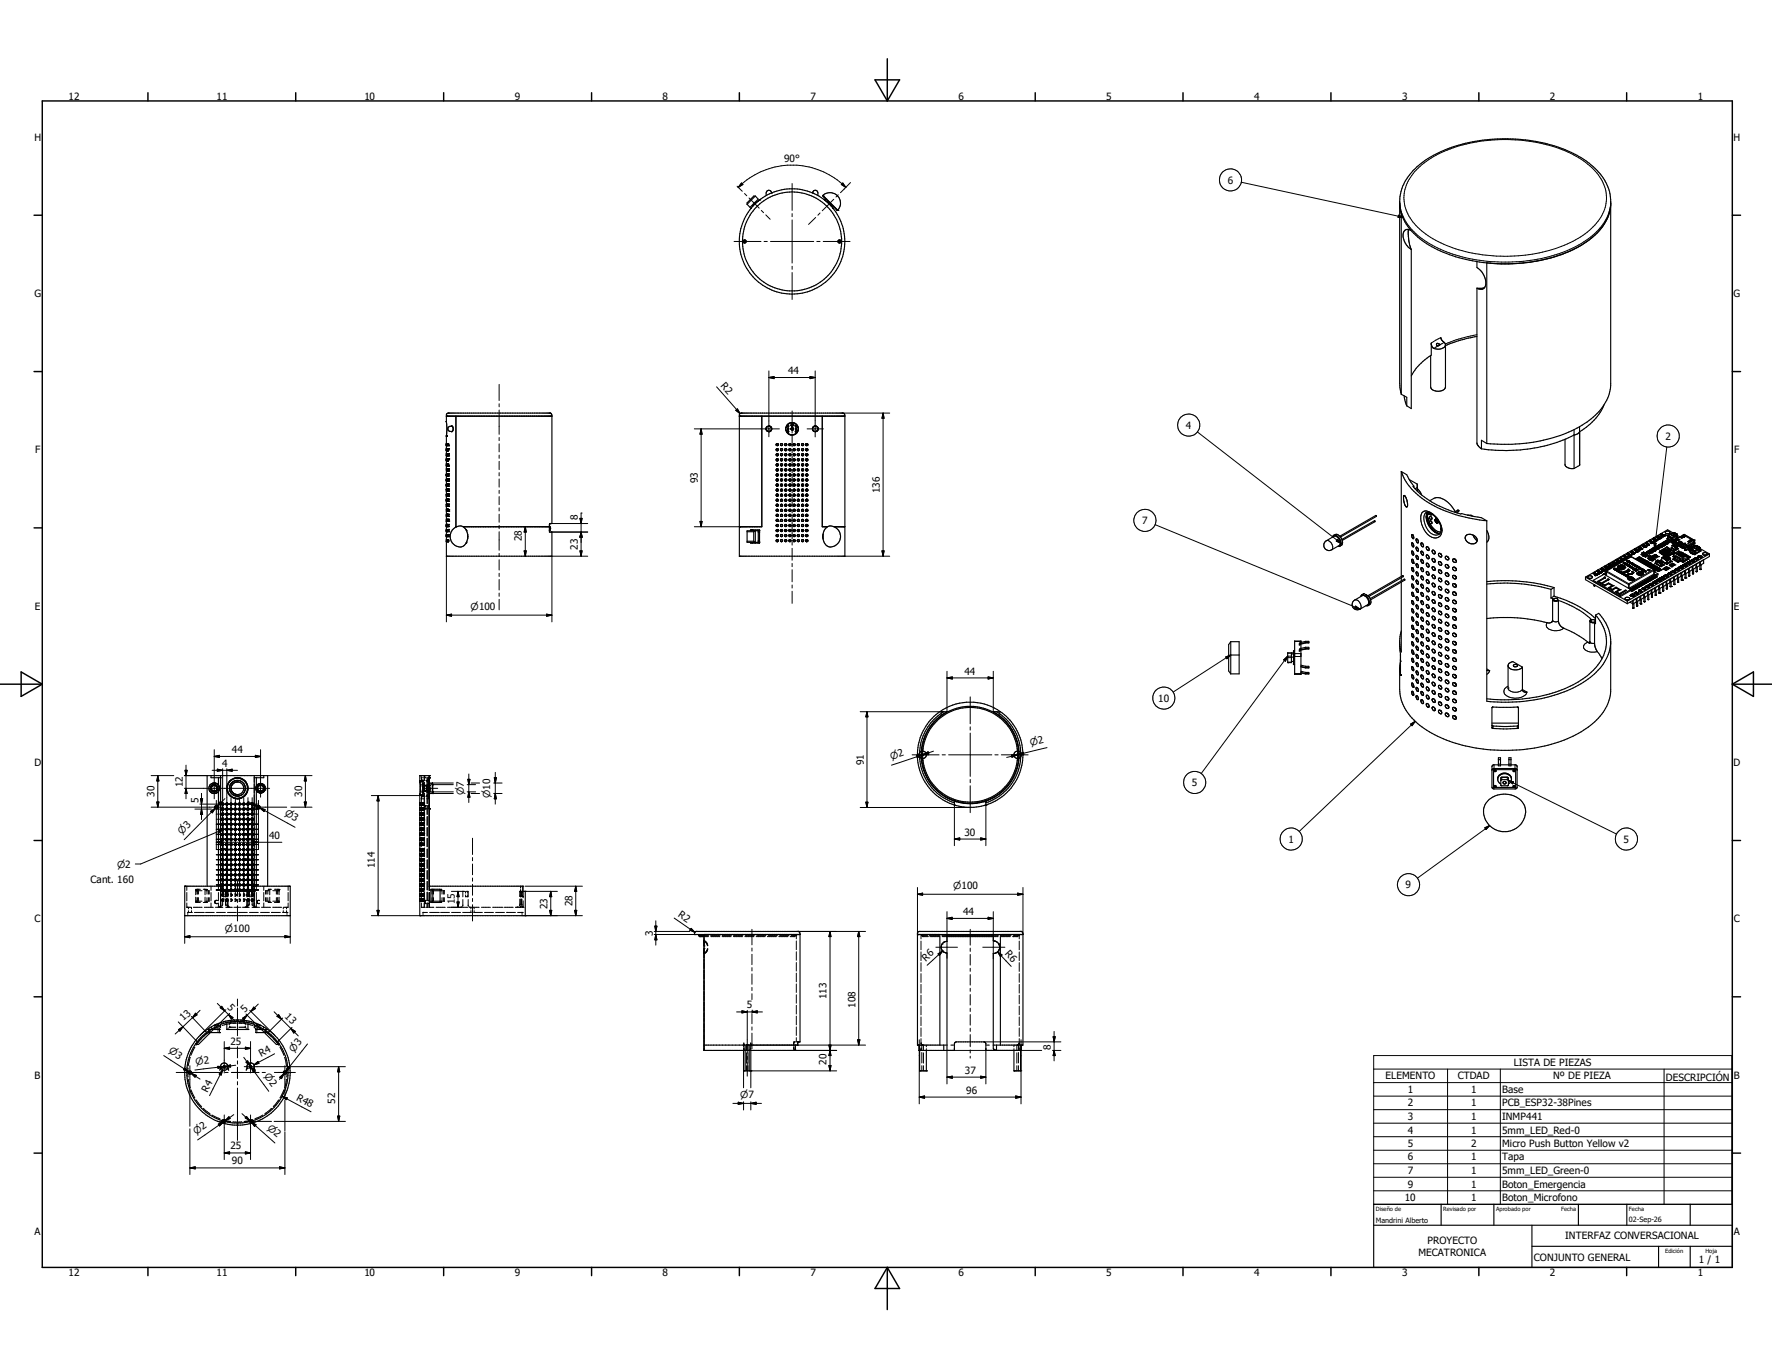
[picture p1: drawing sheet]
<svg xmlns="http://www.w3.org/2000/svg" width="279mm" height="216mm" viewBox="0 0 279 216" stroke-linecap="round" stroke-linejoin="round" font-family="sans-serif">
<defs><g id="words">
<g font-size="1.6">
<text x="10.8" y="15.8">12</text>
<text x="34.1" y="15.8">11</text>
<text x="57.4" y="15.8">10</text>
<text x="81.2" y="15.8">9</text>
<text x="104.5" y="15.8">8</text>
<text x="127.8" y="15.8">7</text>
<text x="151.1" y="15.8">6</text>
<text x="174.4" y="15.8">5</text>
<text x="197.7" y="15.8">4</text>
<text x="221.1" y="15.8">3</text>
<text x="244.4" y="15.8">2</text>
<text x="267.7" y="15.8">1</text>
<text x="5.4" y="22.2">H</text>
<text x="273.3" y="22.2">H</text>
<text x="123.7" y="25.5">90°</text>
<text x="193.6" y="29">6</text>
<text x="5.4" y="46.9">G</text>
<text x="273.3" y="46.9">G</text>
<text x="124.2" y="59.1">44</text>
<text x="113.5" y="60.9" transform="rotate(49 113.5 60.9)">R2</text>
<text x="5.5" y="71.5">F</text>
<text x="187" y="67.6">4</text>
<text x="262.6" y="69.3">2</text>
<text x="273.4" y="71.5">F</text>
<text x="110" y="76.2" transform="rotate(-90 110 76.2)">93</text>
<text x="138.7" y="77.7" transform="rotate(-90 138.7 77.7)">136</text>
<text x="91.1" y="82" transform="rotate(-90 91.1 82)">8</text>
<text x="180.1" y="82.7">7</text>
<text x="82.3" y="85.3" transform="rotate(-90 82.3 85.3)">28</text>
<text x="91.1" y="86.7" transform="rotate(-90 91.1 86.7)">23</text>
<text x="5.5" y="96.2">E</text>
<text x="273.4" y="96.2">E</text>
<text x="152.1" y="106.4">44</text>
<text x="182.6" y="110.7">10</text>
<text x="36.6" y="118.8">44</text>
<text x="5.4" y="120.8">D</text>
<text x="24.4" y="125.7" transform="rotate(-90 24.4 125.7)">30</text>
<text x="28.8" y="124.2" transform="rotate(-90 28.8 124.2)">12</text>
<text x="35" y="120.9">4</text>
<text x="47.6" y="125.7" transform="rotate(-90 47.6 125.7)">30</text>
<text x="136.2" y="120.7" transform="rotate(-90 136.2 120.7)">91</text>
<text x="187.9" y="123.9">5</text>
<text x="273.3" y="120.8">D</text>
<text x="31.3" y="126.7" transform="rotate(-90 31.3 126.7)">5</text>
<text x="152.1" y="131.8">30</text>
<text x="42.5" y="132.3">40</text>
<text x="59.1" y="136.9" transform="rotate(-90 59.1 136.9)">114</text>
<text x="203.2" y="132.9">1</text>
<text x="256" y="132.9">5</text>
<text x="14.3" y="139.2">Cant. 160</text>
<text x="71.7" y="142.6" transform="rotate(-90 71.7 142.6)">15</text>
<text x="86.3" y="143.4" transform="rotate(-90 86.3 143.4)">23</text>
<text x="90.3" y="142.9" transform="rotate(-90 90.3 142.9)">28</text>
<text x="221.6" y="140.1">9</text>
<text x="5.5" y="145.5">C</text>
<text x="102.9" y="147.6" transform="rotate(-90 102.9 147.6)">3</text>
<text x="106.8" y="144.5" transform="rotate(35 106.8 144.5)">R2</text>
<text x="151.8" y="144.3">44</text>
<text x="273.4" y="145.5">C</text>
<text x="146" y="151.6" transform="rotate(-42 146 151.6)">R6</text>
<text x="158.4" y="150.5" transform="rotate(47 158.4 150.5)">R6</text>
<text x="29" y="161.1" transform="rotate(-44 29 161.1)">13</text>
<text x="35.8" y="159" transform="rotate(45 35.8 159)">5</text>
<text x="38.6" y="159.7" transform="rotate(-45 38.6 159.7)">5</text>
<text x="44.8" y="160.4" transform="rotate(45 44.8 160.4)">13</text>
<text x="117.8" y="159">5</text>
<text x="130.3" y="157.6" transform="rotate(-90 130.3 157.6)">113</text>
<text x="134.9" y="159" transform="rotate(-90 134.9 159)">108</text>
<text x="36.3" y="164.8">25</text>
<text x="41.2" y="166.7" transform="rotate(-28 41.2 166.7)">R4</text>
<text x="130.3" y="167.9" transform="rotate(-90 130.3 167.9)">20</text>
<text x="165.7" y="165.6" transform="rotate(-90 165.7 165.6)">8</text>
<text x="5.5" y="170.1">B</text>
<text x="32.7" y="172.3" transform="rotate(-63 32.7 172.3)">R4</text>
<text x="46.6" y="173.4" transform="rotate(28 46.6 173.4)">R48</text>
<text x="152.1" y="169.3">37</text>
<text x="152.4" y="172.5">96</text>
<text x="218.5" y="170.2">ELEMENTO</text>
<text x="222" y="172.4">1</text>
<text x="229.9" y="170.2">CTDAD</text>
<text x="231.9" y="172.4">1</text>
<text x="236.9" y="172.4">Base</text>
<text x="238.7" y="168.1">LISTA DE PIEZAS</text>
<text x="244.9" y="170.2">Nº DE PIEZA</text>
<text x="262.7" y="170.5">DESCRIPCIÓN</text>
<text x="273.4" y="170.1">B</text>
<text x="52.9" y="174.1" transform="rotate(-90 52.9 174.1)">52</text>
<text x="222" y="174.5">2</text>
<text x="222" y="176.6">3</text>
<text x="222" y="178.8">4</text>
<text x="231.9" y="174.5">1</text>
<text x="231.9" y="176.6">1</text>
<text x="231.9" y="178.8">1</text>
<text x="236.9" y="174.5">PCB_ESP32-38Pines</text>
<text x="236.9" y="176.6">INMP441</text>
<text x="236.9" y="178.8">5mm_LED_Red-0</text>
<text x="36.3" y="181.3">25</text>
<text x="36.6" y="183.6">90</text>
<text x="222" y="180.9">5</text>
<text x="222" y="183">6</text>
<text x="222" y="185.2">7</text>
<text x="231.9" y="180.9">2</text>
<text x="231.9" y="183">1</text>
<text x="231.9" y="185.2">1</text>
<text x="236.9" y="180.9">Micro Push Button Yellow v2</text>
<text x="236.9" y="183">Tapa</text>
<text x="236.9" y="185.2">5mm_LED_Green-0</text>
<text x="221.5" y="189.4">10</text>
<text x="222" y="187.3">9</text>
<text x="231.9" y="187.3">1</text>
<text x="231.9" y="189.4">1</text>
<text x="236.9" y="187.3">Boton_Emergencia</text>
<text x="236.9" y="189.4">Boton_Microfono</text>
<text x="5.5" y="194.7">A</text>
<text x="225.1" y="196.2">PROYECTO</text>
<text x="246.8" y="195.4">INTERFAZ CONVERSACIONAL</text>
<text x="273.4" y="194.7">A</text>
<text x="10.8" y="201.2">12</text>
<text x="34.1" y="201.2">11</text>
<text x="57.4" y="201.2">10</text>
<text x="81.2" y="201.2">9</text>
<text x="104.5" y="201.2">8</text>
<text x="127.8" y="201.2">7</text>
<text x="151.1" y="201.2">6</text>
<text x="174.4" y="201.2">5</text>
<text x="197.7" y="201.2">4</text>
<text x="221.1" y="201.2">3</text>
<text x="223.6" y="198.1">MECATRONICA</text>
<text x="241.9" y="198.8">CONJUNTO GENERAL</text>
<text x="244.4" y="201.2">2</text>
<text x="267.7" y="201.2">1</text>
<text x="267.9" y="199.2">1 / 1</text>
</g>
<g font-size="1.5">
<text x="74.2" y="96.3">n100</text>
<text x="140.5" y="119.8" transform="rotate(-19 140.5 119.8)">n2</text>
<text x="162.5" y="117.7" transform="rotate(-14 162.5 117.7)">n2</text>
<text x="73.2" y="125.4" transform="rotate(-90 73.2 125.4)">n7</text>
<text x="77.3" y="125.8" transform="rotate(-90 77.3 125.8)">n10</text>
<text x="28.7" y="131.7" transform="rotate(-45 28.7 131.7)">n3</text>
<text x="44.8" y="128.6" transform="rotate(29 44.8 128.6)">n3</text>
<text x="18.5" y="136.8">n2</text>
<text x="150.3" y="140.2">n100</text>
<text x="35.5" y="146.9">n100</text>
<text x="26.5" y="165.9" transform="rotate(33 26.5 165.9)">n3</text>
<text x="30.9" y="167.9" transform="rotate(-6 30.9 167.9)">n2</text>
<text x="46.4" y="166" transform="rotate(-52 46.4 166)">n3</text>
<text x="41.6" y="169.7" transform="rotate(54 41.6 169.7)">n2</text>
<text x="116.7" y="173.2">n7</text>
<text x="30.9" y="178.9" transform="rotate(-35 30.9 178.9)">n2</text>
<text x="42.1" y="178.1" transform="rotate(42 42.1 178.1)">n2</text>
</g>
<g font-size="1.1">
<text x="216.9" y="192.9">Mandrini Alberto</text>
<text x="256.8" y="192.7">02-Sep-26</text>
</g>
<g font-size=".9">
<text x="216.9" y="191">Diseño de</text>
<text x="227.5" y="191">Revisado por</text>
<text x="235.9" y="191">Aprobado por</text>
<text x="246.2" y="191">Fecha</text>
<text x="256.8" y="191">Fecha</text>
<text x="262.6" y="197.6">Edición</text>
<text x="268.9" y="197.5">Hoja</text>
</g>
</g></defs>
<g fill="none" stroke="#000" stroke-width=".18">
<path d="M117.2 38a.26 .26 0 0 1 .4-.1 .26 .26 0 0 1 0 .4 .26 .26 0 0 1-.4-.1zM117.3 38.1v-.1h.2v.1l-.1 .1M117.3 38.2h.1M117.4 38v.2M118.4 32.9h.1M118.4 32.8v.1M118.5 32.8h-.1M118.5 32.8h.1M118.6 32.5l.1 .1M118.8 32.2v.1M118.8 32.3l-.2 .2M119.1 31.9v.1"/>
<path d="M119.1 30.9h-.3l-1 1.1v.2M119.1 30.9l-1.3 1.3M119.1 30.9l.5 .5-1.3 1.3-.5-.5M119.2 32l-.4 .3M119.4 31.8l-.2 .2M119.4 31.8h.1M119.7 31.5l-.1 .2M119.8 31.5h.1M121.6 30.4h.1M121.6 30.4a.42 .42 0 0 0-.4-.4 .42 .42 0 0 0-.4 .4v.4M128.1 30.4h.1M128.1 30.4a.42 .42 0 0 1 .4-.4 .42 .42 0 0 1 .5 .4v.4"/>
<path d="M129.8 30.9h.1M129.8 30.8v.1M129.8 30.8a1.66 1.66 0 0 1 2.2 .1 1.66 1.66 0 0 1 .1 2.3M129.8 30.8l2.2 2.3M129.8 30.9l2.1 2.2M130 31.5h.1M130 31.5l.2 .2M130.4 31.8h.1M130.4 31.8h-.1M130.4 31.8l.7 .7M130.7 31.9l-.1 .1M131 32.2l-.1 .1"/>
<path d="M131.2 32.5h.1M131.2 32.5l-.1 .1M131.3 32.8h.1M131.3 32.8l.1 .1M131.4 32.9h.1M131.9 33.1h.1M132 33.2h.1M132 33.1h.1M132.1 33.2h.1M132.3 38h.1a.13 .13 0 0 1 .1 .2 .16 .16 0 0 1-.3-.1zM132.4 38v.2M220.7 32.3v-.3l.2 1.7"/>
<path d="M220.7 32.6l.2 1.1M220.9 33.7v28.5M220.9 33.7a10.1 10.1 0 0 0 5.3 5.4l2.3 1.1 1.6 .4 2.1 .5 2.3 .4M222.1 36.2v1.8l.4 1.4M222.5 36.3a.82 .82 0 0 0-1 0 .82 .82 0 0 0-.3 1l.2 .7 .4 .6 .7 .8M222.5 39.4v25l-.7-.4M247.6 39.6l-2 .7M248.9 38.9l-.4 .2a23.1 23.1 0 0 1-7.1 2.2l-1.8 .2M249.8 38.3l-.7 .5M252.8 35.6a10.6 10.6 0 0 1-2.3 2.3l-1.2 .8-1.5 .8M253.8 33.3a8.4 8.4 0 0 1-3.6 4.8M253.8 33.4l-.3 1-.5 .9"/>
<path d="M254 32.3l-.2 1M225.7 54.3v.2a1.29 1.29 0 0 0 2.2-.1M225.7 54.1v1.9a8.8 8.8 0 0 0-3.2 3.3M226.5 54.2v.2M226.5 54.2l.4 .1M227 54.3h.1M227 54.4l-.2 .1h-.3M227.2 53.2l.1 .4 .6 .7v6.7a1.38 1.38 0 0 1-2.3 .2v-5.1M232.9 41.3v.9a2.59 2.59 0 0 1 1.1 3.2 .85 .85 0 0 1-1.1 0M232.9 45.4v24.5l.2 .5 .5 .4M232.9 53.1l-2.6 .5-2.4 .9M234.1 45.4h-1.2"/>
<path d="M235.6 41.6h1.1M236.1 41.6l-1.7-.1v28.4M236.7 41.6h1.2M238.5 41.6h-.7M239.5 41.5l-1.1 .1M242.3 41.2l-3.2 .4M243.6 40.9l-1.1 .2M245.4 40.4l-1.5 .4M70.4 65.6h.1M70.4 70.3h.1M70.4 70h.1M70.4 72.7h.1"/>
<path d="M70.4 72.4h.1M70.4 75h.1M70.4 74.7h.1M70.4 76.3h.1M70.4 79h.1M70.4 78.7h.1M70.4 79.5h.1M70.4 73.9h.1M70.4 71.1h.1M70.4 70.8h.1M70.4 75.9h.1M70.4 75.6h.1"/>
<path d="M70.4 77.5h.1M70.4 77.9h.1M70.4 73.1h.1M70.4 71.5h.1M70.4 68.8h.1M70.4 68.8v-3.4l.2-.3h16.1l.2 .2 .1 17.3h-.3l-.1 .1v1.2h.4v3.8h-16.6v-18.9M70.4 74.2h.1M70.4 65.6h16.6M70.4 76.7h.1M70.4 79.8h.1M70.4 77.1h.1M70.4 71.9h.1"/>
<path d="M70.4 73.5h.1M70.4 79.1h.1M70.4 75.1h.1M70.4 70.2h.1M70.4 71.5v.1M70.4 75.5v.1M70.4 70v.2M70.4 72.4l.1 .2M70.4 76.4l.1 .2M70.4 77.2l.1 .2M70.4 71.8h.1M70.4 72.6v.1"/>
<path d="M70.4 73.2h.1M70.4 73.4h.1M70.4 73.9v.1M70.4 74.8h.1M70.4 75.8h.1M70.4 76.6h.1M70.4 77.4h.1M70.4 77.9v.1M70.4 78.8h.1M70.4 76.3v.1M70.4 73.1v.1M70.4 78.7v.1"/>
<path d="M70.4 74.7v.1M70.5 78l-.1 .2M70.5 70.8l-.1 .3M70.5 71.6v.2M70.5 73.2v.2M70.5 74l-.1 .2M70.5 74.8v.2M70.5 75.6v.2M70.5 78.8v.2M70.5 79.6v.2M70.5 75h-.1M70.5 79h-.1"/>
<path d="M70.5 77.4h-.1M70.5 70.2h.1M70.5 70h.1M70.5 71.6h.1M70.5 76.6h.1M70.5 75.6h.1M70.5 79.5h.1M70.5 70v.2M70.5 70.8v.3M70.5 72.4v.3M70.5 74v.2M70.5 76.4v.2"/>
<path d="M70.5 77.2v.2M70.5 77.9v.3M70.5 79.1h.1M70.5 78.7h.1M70.5 76.7h.1M70.5 76.3h.1M70.5 72.7h.1M70.5 72.4h.1M70.5 71.1h.1M70.5 70.8h.1M70.5 74.3h.1M70.5 73.9h.1"/>
<path d="M70.5 77.1h.1M70.5 78.2h.1M70.5 77.9h.1M70.5 73.5h.1M70.5 75.1h.1M70.5 74.7h.1M70.5 71.9h.1M70.5 70.3h.1M70.5 69.9l.1 .2M70.5 75.5v.4l.1-.1M70.5 79.8h.1M70.5 77.5h.1"/>
<path d="M70.5 79.5v.3M70.5 73.1v.1M70.6 79h.1M70.6 71.1h.1M70.6 74h.1M70.6 77.9h.1M70.6 75h.1M70.6 71.6h.1M70.6 71.8l-.1 .1M70.6 71.6v.1M70.6 72.4v.3M70.6 73.1v.2"/>
<path d="M70.6 70.2h.1M70.6 70.8h.1M70.6 73.4h.1M70.6 74.2h.1M70.6 74.7v.1M70.6 75.6h.1M70.6 76.4v.1M70.6 77.2h.1M70.6 78v.1M70.6 78.1v.1M70.6 78.8h.1M70.6 79.5v.1"/>
<path d="M70.6 79.7v.1M70.6 70.9h.1M70.6 74v.1M70.6 74.8v.1M70.6 70.1h.1M70.6 70.9v.1M70.6 74.1h.1M70.6 74.9v.1M70.6 75.7h.1M70.6 76.5h.1M70.6 77.3v.1M70.6 78.1h.1"/>
<path d="M70.6 78.9v.1M70.6 79.6v.1M70.6 76.5v.1M70.7 74.2h.1M70.7 71v.1M70.7 70.8v.2M70.7 71.6v.2M70.7 72.4v.3M70.7 74.8v.3M70.7 75.6v.2M70.7 77.2v.2M70.7 78v.2"/>
<path d="M70.7 79.6v.2M70.7 77.4h.1M70.7 73.4h.1M70.7 70.8h.1M70.7 74h.1M70.7 78.2h.1M70.7 77.9h.1M70.7 77.5h.1M70.7 70.3h.1M70.7 71.6h.1M70.7 79.8h.1M70.7 79.5h.1"/>
<path d="M70.7 72.4h.1M70.7 75.9h.1M70.7 75.6h.1M70.7 70v.2M70.7 73.1v.3M70.7 74v.2M70.7 74.7v.1M70.7 76.3v.4M70.7 77.1v.1M70.7 78.7v.4M70.7 77.9v.1M70.7 77.2h.1"/>
<path d="M70.7 74.8h.1M70.7 74.3h.1M70.7 77.1h.1M70.7 75.1h.1M70.7 74.7h.1M70.7 71.9h.1M70.7 76.7h.1M70.7 76.3h.1M70.7 73.5h.1M70.7 79.1h.1M70.7 78.7h.1M70.7 75.5h.1"/>
<path d="M70.7 71.1h.1M70.7 74l.1 .1M70.7 69.9v.1M70.7 72.7h.1M70.7 70h.1M70.7 74.8v.2M70.7 76.4l.1 .1M70.7 77.9l.1 .2M70.7 78.8v.2M70.7 79.5v.3M70.7 70l.1 .1M70.8 70.1l-.1 .1"/>
<path d="M70.8 74.1l-.1 .1M70.8 76.5h.1M70.8 76.5l-.1 .1M70.8 78.1l-.1 .1M70.8 77.3l-.1 .1M70.8 74.9l-.1 .1M70.8 78.9l-.1 .1M71.1 68l.1 .1M71.2 67.2h-.1M71.2 67.2h.1M71.2 67.2h-.3a.41 .41 0 0 0-.3 .4 .41 .41 0 0 0 .3 .4l.4 .1M71.2 68.1h.1"/>
<path d="M71.4 67.3l.1 .2-.1 .5M71.9 65.6v17.5h.1M86.7 65.1h.1M116.6 65.6h.1M116.6 65.6h16.6M116.6 65.3l.2-.2h16.1l.2 .2 .1 22.4h-16.6zM120.1 65.6v17.5h-3.5M120.8 67.8l.2 .2h.4M120.8 67.5v.3M120.8 67.8l.3 .2M121.1 67.2l-.3 .3M121.1 67.2h.2"/>
<path d="M121.2 68.1h.1M121.2 67.2h-.1M121.2 67.2h.1M121.2 67.2l.5 .3M121.3 67.2a.41 .41 0 0 1 .3 .4 .41 .41 0 0 1-.2 .4M121.3 67.2l.4 .3M121.5 68l-.3 .1M121.6 67.9l-.1 .1M121.6 67.9l-.3 .1M121.7 67.8l-.1 .1M121.7 67.5v.3M122.4 70.2h.1"/>
<path d="M122.4 74v.2h.3M122.4 76.4v.2h.3M122.4 78.8v.2M122.4 70h.1M122.4 70.8h.1M122.4 74h.1M122.4 75h.1M122.4 75.8h.1M122.4 78h.1M122.4 78.8h.1M122.4 79h.1M122.4 79.8h.1"/>
<path d="M122.4 74h.3M122.4 75h.3M122.4 79.8h.3M122.4 75.8h.3M122.4 79h.3M122.4 78.8h.3M122.5 76.4h.2M122.5 75v.1M122.5 71.1h.1M122.5 77.9h.1M122.5 73.9v.1M122.6 69.9l-.2 .1v.2"/>
<path d="M122.6 71.5l-.2 .3h.3M122.6 70l.1 .1M122.6 71.5l.1 .1M122.6 72.4h-.2v.2l.3 .1M122.6 76.3l.1 .1M122.7 70.8l-.3 .1 .1 .2h.2M122.7 75.6h-.2l-.1 .2M122.7 79.5l-.3 .1v.2M122.7 70.8h.1M122.7 71.6h.1M122.7 79.5v.1M122.7 75.6h.1"/>
<path d="M122.7 73.2l-.2-.1-.1 .1 .1 .2h.2M122.7 72.4v.1M122.7 76.4v.1M122.7 72.6v.1M122.7 74.8h-.2l-.1 .2M122.7 77.2l-.2-.1-.1 .1 .1 .2h.2M122.7 78l-.1-.1-.2 .1 .1 .2h.2M122.7 71h.1M122.7 74h.1M122.7 74.2h.1M122.7 75h.1M122.7 75.8h.1"/>
<path d="M122.7 78.2h.1M122.7 78.8h.1M122.7 79h.1M122.7 79.6h.1M122.7 79.8h.1M122.7 70.8v.1M122.7 76.6h.1M122.7 74v.1M122.7 71.7h.1M122.7 70.9h.1M122.7 71.6v.1M122.7 73.2v.1"/>
<path d="M122.7 73.3v.1M122.7 74.1v.1M122.7 74.8v.1M122.7 75.6v.1M122.7 75.7v.1M122.7 77.2v.1M122.7 77.3v.1M122.7 78v.1M122.7 78.1h.1M122.7 78.8v.1M122.7 79.6v.1M122.7 71.8h.1"/>
<path d="M122.7 78.1v.1M122.7 70.1l-.1 .2-.2-.1M122.7 72.5v.1M122.7 70.9v.1M122.7 74.9v.1M122.7 76.5v.1M122.7 78.9v.1M122.7 77.3h.1M123.1 71.8h.1M123.1 71.6v.1M123.1 73.2v.2M123.1 75.6v.1"/>
<path d="M123.1 77.3v.1M123.1 79.6v.1M123.1 75l.1 .1M123.1 79h.1M123.1 79.7v.1M123.1 75.8h.1M123.1 71h.1M123.1 70.8v.2M123.1 74.8v.1M123.1 78v.2M123.1 77.2h.1M123.1 70.8h.2"/>
<path d="M123.1 73.4h.1M123.1 70.2l.2 .1M123.1 74.8h.1M123.1 78.8v.1M123.1 77.9v.1M123.1 75.6h.1M123.1 73.2h.1M123.2 74.7l.2 .1v.2M123.2 77.1h.1l.1 .2-.2 .2M123.2 78.7l.2 .1v.2M123.2 71.6h-.1M123.2 76.6h.1"/>
<path d="M123.2 75.9h.1M123.2 79v.1M123.2 73.1h.1M123.2 73.9l-.1 .1v.2M123.2 71.5h.1M123.2 77.9h.1M123.2 75.5v.1M123.2 79.5l-.1 .1M123.2 69.9l-.1 .1v.2M123.2 73.9l.1 .1M123.2 75.5l.1 .1M123.2 79.5h.1"/>
<path d="M123.2 70h.1M123.2 71.5l.1 .1M123.3 72.4l.1 .2M123.3 71.6h.1M123.3 72.7h-.1M123.3 72.7h.1M123.3 74h.1M123.3 75l-.1 .1M123.3 75h.1M123.3 76.6h.1M123.3 75.6h.1M123.3 76.6l-.1 .1"/>
<path d="M123.3 76.3v.1M123.3 79.5h.1M123.3 79h.1M123.3 79l-.1 .1M123.3 77.9h.1M123.3 73.1v.1M123.3 73.2l.1 .2M123.3 74l.1 .1M123.3 75.6l.1 .2M123.3 79.5l.1 .3M123.3 77.9l.1 .1M123.3 75.8v.1"/>
<path d="M123.3 71.8l-.1 .1M123.3 72.4h-.2v.2l.1 .1M123.3 79.8h-.1M123.3 73.4l-.1 .1M123.3 75.8h.1M123.3 72.6v.1M123.4 75h-.1M123.4 70.8v.2l-.3 .1M123.4 70v.1M123.4 71.6v.2M123.4 78h.1M123.4 79h-.1"/>
<path d="M123.4 78v.1M123.4 76.5v.1M123.4 70.1l-.1 .1M123.4 74.1l-.2 .2M123.4 76.5l-.3-.1v.2M123.4 76.5h.1M123.4 78.1l-.2 .1M123.7 71.8l.1 .1 .2-.1M123.7 71.6v.1M123.7 75.6v.2M123.7 77.3v.1M123.7 79.6v.1"/>
<path d="M123.7 71h.1M123.8 71.6l.1-.1 .1 .3M123.8 74v.2M123.8 70v.2M123.8 70.8l-.1 .2M123.8 75.8l.2 .1M123.8 79.8h.2M123.8 77.4h.2M123.8 75h.1M123.8 76.6h.1M123.8 79h.1M123.8 77.2h-.1"/>
<path d="M123.8 70.2l.2 .1M123.8 70h.1M123.8 76.4l-.1 .2M123.8 78v.2M123.8 78.8l-.1 .2M123.8 75.6h.1M123.8 71v.1M123.8 79.6h.1M123.8 72.7h.1M123.8 74.2h.2M123.8 74h.2M123.8 76.6h.2"/>
<path d="M123.8 79.5h.1M123.8 78.2h.2M123.8 77.9l.3 .2M123.8 70.8h.1M123.8 70h.2M123.8 70.8h.2M123.8 72.7h.2M123.8 74.7l-.1 .3M123.8 79h.2M123.8 76.3v.1M123.8 71.1h.1M123.8 78.7v.1"/>
<path d="M123.8 77.1v.1M123.9 76.3l.2 .2M123.9 77.1l.2 .2-.1 .1M123.9 79.5l.2 .1-.1 .2M123.9 73.9l-.1 .1M123.9 74.7h.1M123.9 75.5l.1 .1M123.9 78.7h.1M123.9 67.4a1 1 0 0 1 1-.8 1 1 0 0 1 1 .8M123.9 67.4a1 1 0 0 0 1 1.2 1 1 0 0 0 1-1.2M123.9 67.5a.99 .99 0 0 1 .9-.8 .99 .99 0 0 1 1 .7l.1 .1M123.9 67.8h.1"/>
<path d="M124 72.7h.1M124 76.6h.1M124 79h.1M124 70h.1M124 75l-.1 .1M124 75.8v.1M124 78.8h.1M124 74.8h.1M124 70.8h.1M124 75.8h.1M124 72.6v.1M124 70.8v.2l-.2 .1"/>
<path d="M124 72.6v-.2h-.2v.3M124 70l.1 .1M124 73.4v-.2l-.2-.1-.1 .2 .1 .2 .2-.1M124 74l.1 .1M124 75.6l.1 .1M124 78.8l.1 .1M124 74.8l.1 .1M124.1 70.1l-.1 .1M124.1 74.1l-.1 .1M124.1 74.9l-.1 .1M124.1 75.7l-.1 .1M124.1 76.5h.1"/>
<path d="M124.1 76.5l-.1 .1M124.1 78.1l-.1 .1M124.1 78.9l-.1 .1M124.1 77.3l-.1 .1M124.1 67.6l.2-.1 .1 .2-.1 .1zM124.3 67.1l-.2 .1 .1 .1h.1v-.2M124.3 67.9l-.2 .1 .1 .1 .1 .1M124.3 67.9v.1M124.3 68v.1M124.3 67.7h.1M124.3 68.1v.1M124.4 71.6v.2"/>
<path d="M124.4 75.6v.2M124.4 77.3v.1M124.4 78v.2M124.4 79.6v.2M124.4 71h.1M124.4 71.8h.1M124.4 70v.2M124.4 78h.1M124.4 70.2h.1M124.4 70h.1M124.4 70.8v.2M124.4 71l.1 .1"/>
<path d="M124.4 74.2h.1M124.4 78.2h.1M124.4 73.4h.1M124.4 79.8h.1M124.4 77.4h.1M124.4 76.6h.1M124.4 72.6l.1 .1M124.4 75h.1M124.4 79h.1M124.4 75.8h.1M124.4 75.6h.1M124.5 74l-.1 .2"/>
<path d="M124.5 72.4l-.1 .2M124.5 73.2l-.1 .2M124.5 74.8l-.1 .2M124.5 78.8l-.1 .2M124.5 70.8h-.1M124.5 77.9l-.1 .1M124.5 77.2h-.1M124.5 75.6h-.1M124.5 70.8h.1M124.5 74.7l.2 .1v.2M124.5 77.9l.2 .1v.2M124.5 70h.1"/>
<path d="M124.5 72.7h.1M124.5 72.4h.1M124.5 74h.1M124.5 79l.1 .1M124.5 78.7l.1 .1M124.5 77.1l.2 .1M124.5 73.1l.2 .1M124.6 70h.1M124.6 71.5l-.2 .1M124.6 75.5l-.1 .1M124.6 79.5l-.2 .1M124.6 71.6h.1"/>
<path d="M124.6 75.6h.1M124.6 79.5h.1M124.6 70.2l-.1 .1M124.6 76.4h-.2v.2M124.7 71.6v.1M124.7 70.8v.2M124.7 75.6v.1M124.7 76.4v.2h-.2M124.7 78.8v.2M124.7 79.6v.1M124.7 70h.1M124.7 72.4h.1"/>
<path d="M124.7 74.2l-.2 .1M124.7 79h-.1M124.7 78.2h.1M124.7 78.2h-.2M124.7 73.4l-.2 .1M124.7 74h.1M124.7 67.6h.1M124.7 71l-.2 .1M124.7 72.4l-.1 .3M124.7 74v.2M124.7 75h-.2M124.7 77.4l-.2 .1"/>
<path d="M124.7 74.2h.1M124.7 79h.1M124.7 71.8l-.2 .1M124.7 67.1h.1M124.7 70v.2M124.7 73.3v.1M124.7 77.3v.1M124.7 75.8l-.2 .1M124.7 79.7l-.2 .1M124.7 67v.1M124.8 67l.2 .1M124.8 67h-.1"/>
<path d="M124.8 66.9h.2M124.8 67.1v.3h.2l-.1-.4 .1 .1M124.8 67.6l.1 .1M124.8 67.1h.1M124.8 67v.1M124.8 67.6h.1M124.9 67.5h.1M124.9 66.9v.1M124.9 67.8h.1M124.9 67.6l.1 .1M124.9 67.7h.1M125 67.6l-.2-.1v.2"/>
<path d="M125 67.6l-.1 .1M125 66.9h.1M125 66.9h-.2M125 67.1h.1M125 70.1l.1 .1M125 74.1l.1 .1M125 76.5l.1 .1M125 78.1l.1 .1M125 70.9v.1M125 74.9h.1M125 76.5h.1M125 77.3h.1"/>
<path d="M125 78.9h.1M125 67.6h.1M125.1 70l-.1 .1M125.1 70.8v.1M125.1 71h.1M125.1 71.6l-.1 .1M125.1 71.8h.1M125.1 73.2h.1M125.1 73.4h.1M125.1 74l-.1 .1M125.1 74.8h.1M125.1 75h.1"/>
<path d="M125.1 75.6l-.1 .1M125.1 75.8h.1M125.1 77.2h.1M125.1 77.4h.1M125.1 78h.1M125.1 78.8h.1M125.1 79h.1M125.1 79.6l-.1 .1M125.1 79.7v.1M125.1 73.2l-.1 .1M125.1 78l-.1 .1M125.1 70.2h.1"/>
<path d="M125.1 70h.1M125.1 72.6v.1M125.1 76.6h.1M125.1 74.2h.1M125.1 79.8h.1M125.1 71v.1M125.1 78.2h.1M125.1 72.4v.2M125.1 74h.1M125.1 70.8h.1M125.1 75.6h.1M125.1 77.9v.1"/>
<path d="M125.2 70.3h.1M125.2 71.1h.1M125.2 70.8h.1M125.2 70h-.1M125.2 71.9h.1M125.2 72.4h.1M125.2 74.3h.1M125.2 75.6h.1M125.2 74h.1M125.2 74.7h.1M125.2 76.6v.1M125.2 75.9h.1"/>
<path d="M125.2 79.8h.1M125.2 79h.1M125.2 78.7h.1M125.2 78.2h.1M125.2 77.9h.1M125.2 77.5h.1M125.2 77.1h.1M125.2 73.5h.1M125.2 73.1h.1M125.2 70h.2M125.3 76.6h.1M125.3 71.6h-.2"/>
<path d="M125.3 79.5l-.2 .1M125.3 70.2h.1M125.3 72.4h.1M125.3 74.8h.1M125.3 74.2h.1M125.3 78.8h.1M125.3 79.5v.1M125.3 70.8h.1M125.3 75.6h.1M125.3 77.2h.1M125.3 77.9v.1M125.3 73.2h.1"/>
<path d="M125.3 71.6h.1M125.3 76.4l-.3 .1M125.3 75.8h.1M125.3 78.2h.1M125.4 71l-.1 .1M125.4 70.8v.2M125.4 71.6v.1M125.4 72.4v.2l-.2 .1M125.4 74l-.1 .2M125.4 74.8v.2M125.4 75.6v.1M125.4 76.4l-.1 .2"/>
<path d="M125.4 78l-.1 .2M125.4 78.8v.2M125.4 79.6v.1M125.4 75h-.2M125.4 79h-.1M125.4 73.2h.1M125.4 77.4h-.1M125.4 77.2h.1M125.4 70l-.1 .2M125.4 73.3l-.1 .1M125.4 77.3v.1M125.4 79.7l-.1 .1"/>
<path d="M125.4 75.8h.1M125.4 71.8h-.1M125.4 67.2l.2-.1v.2h-.2zM125.4 67.6l.2-.1v.2l-.1 .1zM125.6 67.6h.1M125.7 70.1l.2 .2M125.7 71.7l.2 .2M125.7 74.1v.1M125.7 78.1v.1M125.7 70.9v.1M125.7 74.9v.1M125.7 76.5h.1"/>
<path d="M125.7 77.3v.1M125.7 78.9v.1M125.7 76.5v.1M125.7 71l.3 .1M125.7 71.6h.3M125.7 70.8v.1M125.7 71h.1M125.7 73.2h.1M125.7 74.8h.1M125.7 75.6v.1l.2 .2M125.7 77.2h.1M125.7 78h.1"/>
<path d="M125.7 79.6v.1M125.7 71.6v.1M125.7 73.2l.1 .2M125.7 76.6h.1M125.7 79.8h.2M125.7 78.2h.1M125.7 78v.1M125.7 77.4l.2 .1M125.7 74.2h.1M125.7 79h.1M125.7 75h.1M125.8 70.8h.2"/>
<path d="M125.8 72.4l.2 .1v.1l-.2 .1M125.8 76.4l-.1 .1M125.8 74.2l.1 .1M125.8 76.6l.1 .1M125.8 76.4h.2M125.8 79h.1M125.8 78.2h.1M125.8 73.4l.1 .1M125.8 72.4l-.1 .1 .1 .1M125.9 67.8a.98 .98 0 0 1-1 .8 .98 .98 0 0 1-.9-.8M125.9 69.9l-.2 .2M125.9 70h.1"/>
<path d="M125.9 76.6h.1M125.9 74l-.2 .1M125.9 74.7l-.1 .1M125.9 78.7l-.2 .1M125.9 75.6h-.1M125.9 79.5l-.1 .1M125.9 77.9l-.1 .1M125.9 77.1l-.1 .1M125.9 73.1l-.1 .1M126 73.2h.1M126 74.2h.1M126 79.5v.1"/>
<path d="M126 77.9v.1M126 77.2h.1M126 74h.1M126 75.6h.1M126 78.8h.1M126 74.8h.1M126 78.2h.1M126 73.4h.1M126 75h-.2M126 74v.2M126 74.8v.2M126 75.6v.1"/>
<path d="M126 76.4v.2M126 78.8v.2M126 79.6v.1M126 78h.1M126 79h.1M126 77.4h.1M126 70l-.1 .3M126 70.9v.1M126 71.6v.1M126 73.3v.1M126 77.3v.1M126 78v.2"/>
<path d="M126 79.7v.1M126 71.8l-.1 .1M126 75.8h.1M126.4 70.2h.1M126.4 70v.1M126.4 70.1v.1M126.4 71.7l.1 .2 .2-.1M126.4 73.3l.1 .2 .2-.1M126.4 74.1v.1M126.4 75.7l.3 .1M126.4 78v.1M126.4 78.1h.1"/>
<path d="M126.4 79.7l.1 .1h.2M126.4 74.2h.1M126.4 78.1v.1M126.4 70.2h.3M126.4 70.8v.2l.3 .1M126.4 71.6v.1M126.4 72.4v.2h.3M126.4 73.2v.1M126.4 74.8v.2h.3M126.4 75.6v.1M126.4 76.4v.2h.3M126.4 77.2v.2h.3"/>
<path d="M126.4 78.2h.1M126.4 78.8v.2h.3M126.4 79.6v.1M126.4 74.2h.3M126.4 78.2h.3M126.4 78h.1M126.4 70.8h.3M126.4 71.6h.3M126.4 72.4h.3M126.4 76.4h.3M126.4 74.8h.3M126.4 75.6h.3"/>
<path d="M126.4 79.5h.3M126.4 78.8h.3M126.4 77.2h.3M126.4 73.2h.3M126.5 70h-.1M126.6 69.9l.1 .1M126.7 74h-.3v.1M126.7 77.9l-.3 .1M126.7 70v.1M126.7 70.8v.1M126.7 71.6v.2M126.7 72.4v.1"/>
<path d="M126.7 73.2v.2M126.7 74v.1M126.7 74.2h.1M126.7 74.8v.1M126.7 75.6v.1M126.7 75.8h.1M126.7 76.4v.1M126.7 77.2v.1M126.7 78v.1M126.7 78.2h.1M126.7 78.8v.1M126.7 79.6v.2"/>
<path d="M126.7 79.8h.1M126.7 74.1v.1M126.7 76.6h.1M126.7 70.1v.1M126.7 70.9v.1M126.7 72.5v.1M126.7 74.9v.1M126.7 76.5v.1M126.7 77.3v.1M126.7 78.9v.1M126.7 78.1v.1M127.1 71.8l.2 .1"/>
<path d="M127.1 72.6h.1M127.1 70.2h.1M127.1 71.6v.2M127.1 75.6v.2l.2 .1M127.1 76.4v.2h.2M127.1 79.6v.1l.2 .1M127.1 74.2h.1M127.1 78.2h.1M127.1 79.8h.1M127.1 77.4h.1M127.1 71.1h.2M127.1 71.6h.2"/>
<path d="M127.1 72.7h.2M127.1 74.2l.2 .1M127.1 76.6h.1M127.1 75.6h.2M127.1 79.5h.2M127.1 79h.1M127.1 78.2h.2M127.1 77.4l.2 .1M127.1 77.2h.1M127.1 74.8h.1M127.1 71.6h.1M127.1 75.6h.1"/>
<path d="M127.1 79.5v.1M127.2 72.4l-.1 .1v.2M127.2 75v.1M127.2 76.3l-.1 .1M127.2 73.9v.1M127.2 77.9h.1M127.2 69.9l-.1 .1v.2M127.2 70h.1M127.3 72.4h-.2M127.3 76.3l-.2 .1M127.3 74.8h-.2v.2h.2M127.3 75.6h.1"/>
<path d="M127.3 74.2h.1M127.3 78.2h.1M127.3 74.8h.1M127.3 71.6h.1M127.3 79.5v.1M127.3 73.2l-.1-.1-.1 .1 .1 .3h.1M127.3 74h-.2v.2M127.3 77.2l-.1-.1-.1 .1v.2M127.3 78h-.2v.2M127.3 78.8l-.1-.1-.1 .1v.2h.2M127.3 73.4h.1M127.3 79.8h.1"/>
<path d="M127.3 77.4h.1M127.3 71.8h.1M127.3 70h.1M127.3 76.6h.1M127.3 75.8h.1M127.3 72.6v.1M127.4 70.2h-.3M127.4 70.9l-.1 .2M127.4 72.4v.2M127.4 70.8h-.2l-.1 .1 .1 .2M127.4 71.6h.1M127.4 71.8h.1"/>
<path d="M127.4 73.2h.1M127.4 73.4h.1M127.4 74v.1M127.4 74.2h-.1M127.4 74.8h.1M127.4 75.6h.1M127.4 75.8h.1M127.4 76.4v.1M127.4 77.2h.1M127.4 78h.1M127.4 78.1l-.1 .1M127.4 78.8h.1"/>
<path d="M127.4 79.6h.1M127.4 79.7v.1M127.4 79h-.1M127.4 78v.1M127.4 77.4h-.1M127.4 75h-.1M127.4 70v.1M127.4 70.1h.1M127.4 71.7h.1M127.4 73.3h.1M127.4 74.1h.1M127.4 74.9v.1"/>
<path d="M127.4 75.7h.1M127.4 76.5h.1M127.4 77.3v.1M127.4 78.1h.1M127.4 78.9v.1M127.4 79.6v.1M127.4 76.5v.1M128.1 67.7l.3 .3M128.4 67.2h.3M128.4 67.2h.2M128.4 67.2a.46 .46 0 0 0-.3 .6 .46 .46 0 0 0 .6 .2M128.5 67.2l-.3 .2-.1 .2"/>
<path d="M128.5 67.2h.1M128.5 68h.1M128.6 67.2l.4 .4-.1-.3M128.6 67.2l.3 .1M129 67.8l-.1 .1-.4 .1M129 67.8l-.1 .1M129 67.8v-.1l-.1 .2M129 67.5v.2M129 67.5h.1M129.7 65.6v17.5h.8M220.9 62.2l-.2-1.7v-28.7a7.8 7.8 0 0 1 3.7-6.2 23.1 23.1 0 0 1 14.9-3.6 20.6 20.6 0 0 1 11.5 3.9 7.7 7.7 0 0 1 3.2 5.6v29.3a8.3 8.3 0 0 1-4.5 6.3 23.2 23.2 0 0 1-11.1 3l-4-.2M220.9 74.4l.9 .5 1.1 1.8"/>
<path d="M220.9 74.4v16.5M220.9 74.4a10.3 10.3 0 0 0 5.7 5.6l1.4 .6a22.1 22.1 0 0 0 5.3 1.4l1.1 .1M220.9 62.2l.9 .5v1.3M221.4 78.1l-.1 .7a1.22 1.22 0 0 0 .5 1.1M221.4 78.1l.2 .2M221.4 62.4l.4 1.6M221.6 78.3h.1M221.6 78.3l.3 .7v.9M221.9 79.9h-.1M222.2 75.6l1.3 .7v1.1M222.9 76.7v.2M222.9 76.7h-.1a14.6 14.6 0 0 0 7.5 4.4l.2-.1 1.5 .4a5.7 5.7 0 0 1 2.4 .7"/>
<path d="M223.5 76.9l-.4 .2M223.5 77.1l.7 .9M225.4 79a2.02 2.02 0 0 1 1.4-.5 3.9 3.9 0 0 1 2.7 2.3M234.4 69.9l-.8-.5v1.4M246.8 69.3v4a1.2 1.2 0 0 0 1.4 .6M248.2 67.8v6.1M249.1 67.3v6.1M249.1 73.4l-.9 .5M249.1 68.1v5.3M252.9 63.8a9.6 9.6 0 0 1-3.9 4.4l-.1 .1a25 25 0 0 1-15.3 2.5M70.4 83h.1M70.4 82.7h.1"/>
<path d="M70.4 84.6h.1M70.4 84.3h.1M70.4 85.1h.1M70.4 81.1h.1M70.4 81.9h.1M70.4 83.8h.1M70.4 83.5h.1M70.4 80.3h.1M70.4 80.6h.1M70.4 82.2h.1M70.4 81.4h.1M70.4 85.4h.1"/>
<path d="M70.4 80.4l.1 .2M70.4 80.6v.1M70.4 81.1v.1M70.4 81.9v.1M70.4 82.7v.1M70.4 83.5v.1M70.4 85.1v.1M70.4 84.3l.1 .1M70.5 81.2l-.1 .2M70.5 82v.2M70.5 82.8h.1M70.5 82.9v.1"/>
<path d="M70.5 83.6v.2M70.5 84.4v.2M70.5 85.2l-.1 .2M70.5 80.6h.1M70.5 84.3h.1M70.5 83.5h.1M70.5 80.4v.2M70.5 81.1v.3M70.5 81.9v.3M70.5 82.8v.2M70.5 85.1v.3M70.5 84.6h.1"/>
<path d="M70.5 80.3h.1M70.5 85.4h.1M70.5 85.1h.1M70.5 81.9h.1M70.5 81.4h.1M70.5 81.1h.1M70.5 83h.1M70.5 82.2h.1M70.5 84.3l.1 .1M70.5 83.8h.1M70.5 80.6v.1M70.5 83.5v.3"/>
<path d="M70.5 82.7h.1M70.6 80.6h.1M70.6 85.4h.1M70.6 81.9h.1M70.6 84.6h.1M70.6 81.1v.3M70.6 82v.1M70.6 82.8v.2M70.6 80.3v.2M70.6 82.1v.1M70.6 82.7v.1M70.6 83.5v.1"/>
<path d="M70.6 83.7v.1M70.6 84.5v.1M70.6 85.1v.1M70.6 80.5h.1M70.6 83.6v.1M70.6 84.5h.1M70.6 85.2v.2M70.6 80.5v.1M70.7 82.2h.1M70.7 80.4h.1M70.7 84.3h.1M70.7 81.2v.2"/>
<path d="M70.7 82v.2M70.7 83.6v.2M70.7 85.2v.2M70.7 83.8h.1M70.7 83.5h.1M70.7 84.6h.1M70.7 80.6h.1M70.7 80.3v.3M70.7 81.1h.1M70.7 82.7v.3M70.7 84.3v.3M70.7 85.1h.1"/>
<path d="M70.7 85.1v.1M70.7 81.1v.1M70.7 83h.1M70.7 82.7h.1M70.7 81.4h.1M70.7 81.9h.1M70.7 81.9v.1M70.7 85.4h.1M70.7 85.1v.3M70.7 80.3h.1M70.7 80.6v.1M70.7 80.4l.1 .1"/>
<path d="M70.7 81.1v.3M70.7 81.9v.3M70.7 83.5v.3M70.7 84.4h.1M70.7 84.5v.1M70.8 80.5h.1M70.8 84.5h.1M70.8 84.5h-.1M70.8 80.5l-.1 .1M70.8 81.3h-.1M72 83.1a1.62 1.62 0 0 0-.9 2 1.62 1.62 0 0 0 1.9 1l.6-.6M72 83.1l.5-.2 .5 .2"/>
<path d="M73 83.1h13.6M73 83.1l.6 .7M73.5 83.6h.1M73.5 85.6h.1M73.5 83.6l.1 .2M73.6 85.5v.1M73.6 83.8l.1 .5M73.7 84.2v.1M73.7 84.3v.7l-.1 .5M73.7 84.9v.1M86.6 83.1h.1M86.6 83.5h.1"/>
<path d="M86.6 83.2h.1M86.6 83.4h.1l-.1 .1M86.6 83.6h.1M86.7 83.3h.1M86.7 82.6v.1M86.7 83.7h.1M86.7 83.4v.1M86.7 83.2v.1M116.6 83.1h.1M117.8 83.9h1M117.8 85.4h1M118.3 85.6h.1"/>
<path d="M118.3 83.7h.1M118.3 85.5v.1M118.3 85.6h1.5M118.3 83.6h.1M118.4 83.6h.1M118.4 83.6h1.3M118.4 83.7l1.4-.1v.2M118.6 83.6h.1M118.6 85.6h.1M118.8 83.9l.3-.2v1.8l-.3-.1M118.8 83.9v1.5M119 85.6h.1"/>
<path d="M119.1 85.6h.1M119.6 85.4h.1M119.6 83.8h.1M119.6 83.9h.1M119.6 83.7v1.8h-1.8v-1.8h1.9M119.6 85.6h.1M119.6 85.3h.1M119.6 83.8l.1 .1M119.6 85.3l.1 .2h-.1M119.7 85.4h-.1M119.7 83.8v1.6M119.7 83.7v1.8"/>
<path d="M119.7 85.6h.1M119.7 85.5v.1M119.8 83.6h.1M119.8 85.6h.1M119.8 85.4v.2l-1.4-.1M122.4 83h.3M122.4 80.4v.2M122.4 82.8v.2M122.4 83.6v.2M122.4 84.4v.2M122.4 82.8h.1M122.4 83h.1"/>
<path d="M122.4 83.6h.1M122.4 83.8h.1M122.4 84.3v.1M122.4 82.8h.3M122.4 80.6h.1M122.4 84.6h.1M122.4 83.8h.3M122.4 83.6h.3M122.5 80.6h.1M122.5 80.3h.1M122.5 80.3v.1M122.5 81.4h.1"/>
<path d="M122.5 84.6h.1M122.5 84.3h.1M122.5 85.4h.1M122.5 81.9h.1M122.5 80.3l.2 .1M122.5 84.3h.2M122.6 80.3l.1 .1M122.7 83.6h.1M122.7 82.2h.1M122.7 81.2l-.2-.1-.1 .1 .1 .2h.2M122.7 82l-.1-.1-.2 .1 .1 .2h.2M122.7 85.2l-.2-.1-.1 .1 .1 .2h.2"/>
<path d="M122.7 80.4h.1M122.7 81.4h.1M122.7 82.8h.1M122.7 83h.1M122.7 83.8h.1M122.7 84.3v.1M122.7 84.6h.1M122.7 85.4h.1M122.7 80.6h-.2M122.7 83.6l-.1 .1M122.7 80.4v.2M122.7 81.2h.1"/>
<path d="M122.7 82v.1M122.7 83.6v.2M122.7 84.4h.1M122.7 85.2h.1M122.7 82.1v.1M122.7 81.3h.1M122.7 82.9v.1M122.7 84.5l-.2 .1M122.7 85.3h.1M122.7 83.7h-.1v.1M123.1 81.2v.1M123.1 82.8l.1 .2"/>
<path d="M123.1 83.6v.2M123.1 81.3v.1M123.1 82.1v.1M123.1 85.3l.1 .1M123.1 83.7h.3M123.1 82v.1M123.1 85.2v.1M123.1 81.2h.1M123.1 81.4h.1M123.1 80.6h.1M123.1 84.6h.1M123.1 83.6h.1"/>
<path d="M123.1 84.3v.3M123.1 81.1v.1M123.1 83.5v.1M123.1 82.7v.1M123.1 85.1v.1M123.2 82.7l.2 .1M123.2 85.1l.2 .1-.1 .2M123.2 81.4h.1M123.2 81.1h.1M123.2 80.6h.1M123.2 84.6h.1M123.2 84.3h.1"/>
<path d="M123.2 80.3l-.1 .3M123.2 83.5h.1M123.2 81.9l-.1 .1M123.2 80.3l.2 .2M123.2 84.3l.2 .1M123.2 81.9h.1M123.3 83h-.1M123.3 81.9h.1M123.3 81.4h-.1M123.3 81.4h.1M123.3 81.1h.1M123.3 85.4h-.1"/>
<path d="M123.3 85.4h.1M123.3 83.5h.1M123.3 80.3v.1M123.3 83h.1M123.3 81.1v.3M123.3 83.5l.1 .3M123.3 81.9l.1 .1M123.3 84.6h-.1M123.3 82.2h-.1M123.3 83.8h-.1M123.3 80.6l-.1 .1M123.4 80.6h.1"/>
<path d="M123.4 82h.1M123.4 82v.2M123.4 84.5v.1M123.4 80.5h.1M123.4 82.9v.1M123.4 84.5h.1M123.4 80.5v.1M123.7 81.2l.1 .2M123.7 82l.1 .2h.2M123.7 82.8v.1M123.7 83.6v.1M123.7 83.7h.4"/>
<path d="M123.8 83.8h.2M123.8 83h.1M123.8 82h-.1M123.8 80.4v.2M123.8 84.3v.3M123.8 81.2h-.1M123.8 82h.1M123.8 81.9h.1l.1 .3M123.8 80.6h.2M123.8 84.6h.2M123.8 83.5h.1M123.8 85.1v.3"/>
<path d="M123.8 80.3v.1M123.8 81.1h.1M123.8 84.3h.1M123.8 82.7v.1M123.9 80.3l.2 .2M123.9 81.1l.2 .2M123.9 82.7h.1M123.9 85.1h.1M123.9 84.3h.1M123.9 83.5l.1 .1M124 83h.1M124 81.4h-.1"/>
<path d="M124 85.4h-.1M124 84.3v.1M124 82.7v.1M124 85.1v.1M124 83.6h-.2M124 83h-.2M124 81.4h.1M124 83.6h.1M124 80.6h.1M124 82.8v.2M124 84.5v.1M124 85.2h.1"/>
<path d="M124 84.4h.1M124.1 80.5h.1M124.1 83.6l-.1 .2M124.1 84.5h.1M124.1 85.2v.1M124.1 80.5l-.1 .1M124.1 84.5h-.1M124.4 83.7l.3-.1-.1 .2h-.1M124.4 81.2v.1M124.4 82.8v.2M124.4 83.6v.2M124.4 82.1v.1"/>
<path d="M124.4 80.6h.1M124.4 85.3v.1M124.4 81.3v.1M124.4 81.2h.1M124.4 83.6h.3M124.4 84.3v.3M124.4 82.2h.1M124.4 84.6h.1M124.4 84.3h.1M124.4 83.8h.1M124.4 83.6h.1M124.4 83h.1"/>
<path d="M124.4 85.4h.1M124.4 81.4h.1M124.5 81.9l-.1 .2M124.5 85.1l-.1 .2M124.5 83.5l-.1 .1M124.5 82.7l-.1 .1M124.5 81.1l-.1 .1M124.5 83h.1M124.5 85.1l.2 .1v.1M124.5 82.7l.2 .1M124.5 81.9h.1M124.5 81.1h.1"/>
<path d="M124.5 84.3h.1M124.6 83.6h.1M124.6 83.5h-.1M124.6 83.5h.1M124.6 80.4h-.2v.2M124.7 80.4v.2M124.7 82v.1M124.7 80.6h-.2M124.7 84.3v.1M124.7 81.2h.1M124.7 84.4v.1M124.7 81.4h-.2"/>
<path d="M124.7 85.4h-.2M124.7 81.2v.1M124.7 82.9l-.1 .1M124.7 82.1l-.2 .1M124.7 84.5l-.2 .1M125 83.7l.4-.1-.1 .2M125 84.5l.1 .1M125 80.5h.1M125 81.2v.1M125 83.6v.1M125 84.5h.1M125 85.2v.1"/>
<path d="M125 80.5l.1 .1M125.1 80.6h.1M125.1 81.2h.1M125.1 81.3v.1M125.1 82h.1M125.1 82.1v.1M125.1 82.8v.2M125.1 83.6h-.1M125.1 83.7v.1M125.1 84.4h-.1M125.1 85.2h.1M125.1 85.3v.1"/>
<path d="M125.1 82l-.1 .1M125.1 83h.1M125.1 84.6h.1M125.1 84.3h.1M125.1 85.4h.1M125.1 81.4h.1M125.1 82.2h.1M125.1 83.8h.1M125.1 83.5h.2M125.1 82.7v.1M125.1 85.1v.1M125.1 81.1v.1"/>
<path d="M125.1 81.9v.1M125.2 82.7h.1M125.2 82.2h.1M125.2 81.9h.1M125.2 81.4h.1M125.2 81.1h.1M125.2 80.6h.1M125.2 85.4h.1M125.2 85.1h.1M125.2 84.6h.1M125.2 84.3h.1M125.2 83.8h.1"/>
<path d="M125.2 83.5h.1M125.3 82.7v.1M125.3 80.6h.1M125.3 84.6h.1M125.3 84.3h.1M125.3 85.1v.1M125.3 81.1v.1M125.3 81.9v.1M125.3 80.4l-.1-.1-.2 .2M125.4 80.4v.2M125.4 82v.1M125.4 84.4v.1"/>
<path d="M125.4 85.2v.1M125.4 81.2h.1M125.4 82.8h.1M125.4 83.6h.1M125.4 85.4h-.1M125.4 81.4h-.1M125.4 82.9l-.2 .1M125.4 81.2v.1M125.4 84.5l-.1 .1M125.4 82.1l-.1 .1M125.7 83.7l.3-.1v.2M125.7 80.5h.1"/>
<path d="M125.7 81.2l.1 .2M125.7 83.6v.1M125.7 84.5h.1M125.7 85.2l.1 .2M125.7 80.5l.1 .1M125.7 84.5l.1 .1M125.7 81.2h.1M125.7 82h.1M125.7 83.6h.1M125.7 83.7l.2 .1M125.7 85.2h.1M125.7 82l.1 .2h.1"/>
<path d="M125.7 83h.1M125.8 83.6h.2M125.8 80.4l-.1 .1M125.8 83h.1M125.8 81.4h.1M125.8 80.6h.1M125.8 85.4h.1M125.8 84.6h.1M125.9 84.3l-.2 .1M125.9 80.3l-.1 .1M125.9 80.3l.1 .1M125.9 84.3h.1"/>
<path d="M125.9 82.7l-.2 .1v.1M125.9 81.9l-.1 .1M125.9 81.1l-.1 .1M125.9 85.1l-.1 .1M125.9 83.5l-.1 .1M126 81.9v.1M126 81.1v.1M126 80.6h.1M126 84.6h.1M126 84.3h.1M126 85.1v.1M126 82.7v.1"/>
<path d="M126 83.5v.1M126 80.4v.2M126 84.4v.1M126 85.2v.2M126 82h.1M126 81.2h.1M126 82.8h.1M126 81.2v.2M126 82v.1M126 82.9v.1M126 82.1v.1M126 84.5v.1"/>
<path d="M126.4 82.9v.1h.3M126.4 84.5h.1M126.4 81.2v.1M126.4 82.1h.1M126.4 83.7h.1M126.4 84.4h.1M126.4 81.3v.1M126.4 80.6h.1M126.4 85.3v.1M126.4 83.7l.3 .1M126.4 83.6v.1M126.4 82.1v.1"/>
<path d="M126.4 83.7h.3M126.4 80.4v.2M126.4 81.2h.1M126.4 82v.1M126.4 82.8h.1M126.4 83.6h.1M126.4 85.2v.1M126.4 81.4h.3M126.4 82.2h.3M126.4 85.4h.3M126.4 82h.1M126.4 81.1h.3"/>
<path d="M126.4 82.7h.3M126.4 81.9h.3M126.4 85.1h.3M126.5 80.3l-.1 .1M126.5 83.5h-.1M126.5 84.3h-.1M126.5 83.5l-.1 .2M126.6 83.7h.1M126.6 80.3l.1 .1M126.6 84.3h.1M126.6 83.5h.1M126.7 80.4v.1"/>
<path d="M126.7 81.2h.1M126.7 82v.1M126.7 82.8h.1M126.7 83.6v.2M126.7 83.8h.1M126.7 84.3v.1M126.7 85.2h.1M126.7 80.6h-.3M126.7 84.5l-.3 .1M126.7 80.5v.1M126.7 81.3v.1M126.7 82.1v.1"/>
<path d="M126.7 82.9h.1M126.7 84.5v.1M126.7 85.3v.1M127.1 83.7h.1v.1M127.1 83.6v.1l.2 .1M127.1 83h.1M127.1 80.6h.1M127.1 85.4h.1M127.1 83.6h.1M127.1 80.4v.2M127.1 84.3v.3M127.1 84.6h.1"/>
<path d="M127.1 84.3h.1M127.1 83.6h.2M127.1 82.2h.1M127.1 82.2h.2M127.1 81.4h.2M127.1 84.3h.2M127.1 85.1v.1M127.1 82.7v.1M127.2 85.4h.1M127.2 84.3h.1M127.2 80.3l-.1 .1M127.2 84.6h.1"/>
<path d="M127.2 80.6v.1M127.2 81.9h.1M127.3 80.3l-.2 .1M127.3 80.6l-.1 .1M127.3 84.6h-.1M127.3 85.1l-.2 .1v.2h.2M127.3 80.6h.1M127.3 84.6h.1M127.3 84.3h.1M127.3 85.1v.1M127.3 81.2l-.1-.1-.1 .1 .1 .2M127.3 82h-.2v.2"/>
<path d="M127.3 83.8h.1M127.3 82.2h.1M127.3 83h.1M127.4 82.8l-.1-.1-.2 .1v.2h.2M127.4 82v.1M127.4 80.4v.1M127.4 80.6h.1M127.4 81.2h.1M127.4 82h.1M127.4 82.1l-.1 .1M127.4 82.8h.1M127.4 83.6h.1"/>
<path d="M127.4 83.7v.1M127.4 84.4h.1M127.4 84.5v.1M127.4 85.2h.1M127.4 80.5h.1M127.4 81.2l-.1 .2M127.4 82.9v.1M127.4 83.6v.1M127.4 84.5h.1M127.4 85.2l-.1 .2M127.4 80.5v.1M129.8 84.3v.7"/>
<path d="M129.8 84.2v.1M129.8 84.9v.1M130.5 83.1a1.55 1.55 0 0 0-.7 1.2M130.5 83.1l.3-.2 .7 .2M131.5 83.1h1.7M131.5 83.1a1.62 1.62 0 0 1 1 2 1.62 1.62 0 0 1-2 1 1.52 1.52 0 0 1-.7-1.1M208.9 85.4l1.4-.8a.97 .97 0 0 1 .9 1.4l-1.2 .7a.83 .83 0 0 1-1.1-.2 .83 .83 0 0 1 0-1.1zM210.3 84.4a.64 .64 0 0 1 .9 .1M210.3 84.4a1.18 1.18 0 0 1 1 1.7h-.3M210.3 84.4l-.2 .3M211.2 84.5a.93 .93 0 0 1 .1 1.6M213.4 94.8l1.4-.9a1.01 1.01 0 0 1 1 1.2l-.1 .2-1.3 .8a.83 .83 0 0 1-1-.2 .83 .83 0 0 1 0-1.1z"/>
<path d="M214.9 93.8l.7 .4M214.9 93.8l-.3 .3M215.1 93.6l-.4 .2M215.1 93.6l-.2 .2M215.1 93.6l.3 .2M215.4 95.5h.3M215.4 93.8l.1 .1M215.5 93.9l.3 .2M215.6 94.2a.99 .99 0 0 1 .1 1.3M215.8 94.1l-.2 .1M215.8 94.1l.2 .3M216 94.4l.1 .1a.69 .69 0 0 1-.4 1"/>
<path d="M216.7 82.1l-5.1 3M216.7 82.1l.1 .1M216.8 82.3l-5.2 2.9M217 81.3l-5.7 3.3M217 81.3h.1M217 81.4h.1M217 81.4l-5.6 3.3M220.9 99.5a8 8 0 0 0-.1 3.6M220.9 91.8v11l-.2-1.5M220.9 91.1v.5M221.2 90.8l-5.5 3.2M221.2 90.8h.1"/>
<path d="M221.2 90.8l.1 .1-5.5 3.2M221.5 91.5l-.1-.2-5.4 3.1M221.5 91.5h.1M221.5 91.5l-5.4 3.1M222.6 94.8l.2 .5M222.6 100l.2 .5M222.6 89.6h.1M222.6 88.2h.1M222.6 98.6h.1M222.6 89.5h.1M222.6 84.3h.1M222.6 93.4h.1"/>
<path d="M222.6 94.7h.1l.2 .3v.2l-.1 .2M222.6 85.6v.5l.3 .1-.1-.5M222.6 93.4v.4l.3 .2M222.6 88.2v.4l.3 .2M222.6 84.3v.4l.2 .2M222.6 85.6h.1M222.6 86.9h.1M222.6 86.9v.5l.3 .1M222.6 89.5v.4l.2 .2M222.6 90.8h.1M222.6 90.8v.4l.2 .2M222.6 92.1h.1"/>
<path d="M222.6 92.1v.4l.2 .2h.1M222.6 96h.1M222.6 96v.4l.2 .2M222.6 97.3h.1M222.6 97.3v.4l.2 .2h.1M222.6 98.6v.4l.3 .2M222.6 100h.2M222.6 85.6l.2 .1M222.6 84.3l.3 .2v.4h-.1M222.6 86.9l.3 .3v.3M222.6 88.2l.3 .3v.3M222.6 89.5l.3 .2v.3l-.1 .2"/>
<path d="M222.6 92.1l.3 .3v.3M222.6 93.4l.3 .3v.3M222.6 97.3l.3 .3v.3M222.6 98.6l.3 .3v.3M222.6 96l.2 .1M222.6 90.8l.2 .1M222.8 89.6h.1M222.8 94.8h.1M222.8 90.9l.1 .4-.1 .1M222.8 96.1l.1 .4-.1 .2M222.9 88.8h.1M222.9 99.2h.1"/>
<path d="M222.9 94h.1M222.9 87.5h.1M222.9 92.7h.1M222.9 97.9h.1M223.3 94.2l.1 .4 .2 .1M223.3 85.1h.1M223.3 89h.1M223.3 89l.1 .4 .2 .1M223.3 90.3h.1M223.3 90.3l.1 .4 .2 .1M223.3 94.2h.1M223.3 95.5h.1"/>
<path d="M223.3 95.5l.1 .4 .2 .1M223.3 87.6l.2 .1 .1 .5-.2-.1zM223.3 90.2h.1M223.3 95.4h.1M223.4 95.4h-.1M223.4 95.4h.1M223.4 90.2h-.1M223.4 90.2h.1M223.4 86.3l-.1 .2 .3 .4M223.4 92.8a.37 .37 0 0 0 .2 .6v-.3l-.2-.3M223.4 98a.37 .37 0 0 0 .2 .6v-.2l-.2-.4M223.4 91.5l-.1 .3 .3 .3"/>
<path d="M223.4 96.7l-.1 .3 .3 .3M223.4 99.3l-.1 .3 .1 .3h.2M223.4 94.1l-.1 .1M223.4 88.9l-.1 .1M223.4 85l-.1 .1M223.4 85l.1 .1a.32 .32 0 0 1 0 .5l-.2-.5M223.4 86.3l.2 .4v.2M223.4 88.9l.2 .3v.3M223.4 90.2l.2 .3v.3M223.4 91.5l.2 .3v.3M223.4 94.1l.2 .3v.3M223.4 95.4l.2 .3v.3"/>
<path d="M223.4 96.7l.2 .3v.3M223.4 99.3l.2 .3v.3M223.5 88.2h.1M223.5 89.5h.1M223.5 99.9h.1M223.5 94.7h.1M223.6 93.4h.1M223.6 97.3h.1M223.6 92.1h.1M223.6 86.9h.1M223.6 96h.1M223.6 99.9h.1"/>
<path d="M223.6 94.7h.1M223.6 89.5h.1M223.6 90.8h.1M224 85.7a.35 .35 0 0 1 .5 .4l-.1 .1h-.2zM224 90.9a.32 .32 0 0 1 .4 .2 .32 .32 0 0 1-.1 .3l-.2-.2zM224.1 89.5a.37 .37 0 0 1 .3 .3 .37 .37 0 0 1-.1 .4 .5 .5 0 0 1-.2-.7zM224.1 88.2l.3 .3a.19 .19 0 0 1 .1 .2 .19 .19 0 0 1-.2 .1l-.3-.3zM224.1 93.4v.5a.17 .17 0 0 0 .2 .1 .17 .17 0 0 0 .2-.2l-.4-.4M224.1 86.9l.3 .3a.19 .19 0 0 1 .1 .2 .19 .19 0 0 1-.2 .1l-.3-.3 .1-.2M224.1 92.1l.3 .3a.19 .19 0 0 1 .1 .2 .19 .19 0 0 1-.2 .1l-.3-.3 .1-.2M224.1 96l-.1 .3 .3 .3a.22 .22 0 0 0 .2-.2 .22 .22 0 0 0-.1-.2l-.3-.2M224.1 97.3a.39 .39 0 0 0 .3 .6v-.3l-.3-.3"/>
<path d="M224.1 98.6l.3 .3a.19 .19 0 0 1 .1 .2 .19 .19 0 0 1-.2 .1l-.3-.3zM224.1 94.7l.3 .3 .1 .2-.2 .2a.46 .46 0 0 1-.2-.7M224.1 99.9l.3 .3 .1 .2-.2 .2a.46 .46 0 0 1-.2-.6M224.3 95.3h.1M224.3 86.2h.1M224.3 90.1h.1M224.9 80.8h.2l.7 .3M224.9 81.5l.4 1.3 .9 1.1M224.9 87.5h.2l.2 .2a.22 .22 0 0 1 0 .4 .22 .22 0 0 1-.4-.2zM224.9 91.4l.3 .2a.24 .24 0 0 1 .2 .3 .24 .24 0 0 1-.4 .1 .24 .24 0 0 1-.1-.3zM224.9 96.7l.3 .1a.24 .24 0 0 1 .2 .3 .24 .24 0 0 1-.4 .1 .24 .24 0 0 1-.1-.3zM224.9 99.3l.1-.1 .2 .2a.24 .24 0 0 1 .1 .2 .24 .24 0 0 1-.2 .2l-.2-.2z"/>
<path d="M224.9 92.7v.4l.2 .2h.2M224.9 92.7h.1M224.9 97.9h.1M224.9 81v.4a3 3 0 0 0 .6 1.8l.7 .7M224.9 86.2l.3 .2a.25 .25 0 0 1 .2 .3 .25 .25 0 0 1-.3 .1 .25 .25 0 0 1-.2-.3v-.3M224.9 90.1a.37 .37 0 0 1 .3 .6l-.3-.2v-.3M224.9 92.7l.3 .2 .1 .4M224.9 95.3a.39 .39 0 0 1 .3 .6l-.3-.2v-.3M224.9 81a.27 .27 0 0 1 .2 .3 .27 .27 0 0 1-.2 .2M225 88.8l-.1 .4 .4 .2M225 94l-.1 .4 .4 .2M225 99.2h.1"/>
<path d="M225 97.9h-.1M225 97.9h.1M225 88.8h.1M225 94h.1M225 80.9l.1 .2M225 81.6l.2 .9 .5 .7 .5 .6M225 88.8l.2 .2 .1 .4M225 94l.3 .3v.3M225 97.9l.3 .2v.4l-.4-.2v-.4M225 81.6l.2 .2 .2 .6M225 81.6h.1M225.1 80.8l-.2 .2"/>
<path d="M225.1 81.1h.1M225.1 81.4l-.2 .1M225.3 88.1h.1M225.3 93.3h.1M225.3 89.4h.1M225.3 94.6h.1M225.3 80.8l-.1 .3M225.4 80.9a.23 .23 0 0 0 .1 .3 .23 .23 0 0 0 .3-.1M225.5 82.5a2.05 2.05 0 0 0 1.7 1.4M225.8 81.1l.8 .7 .5 1 .1 .9-.3 .6M225.9 99.8h.1M225.9 89.4l.3 .2v.4a.38 .38 0 0 1-.3-.2 .38 .38 0 0 1 0-.4z"/>
<path d="M225.9 88.1l.3 .1 .1 .4a.34 .34 0 0 1-.4-.1 .34 .34 0 0 1 0-.4M225.9 93.3l.3 .2v.4l-.3-.2-.1-.2zM225.9 94.6l.3 .2v.4a.38 .38 0 0 1-.3-.2 .38 .38 0 0 1 0-.4zM225.9 98.5l.3 .2v.4l-.3-.2-.1-.2zM225.9 99.8h.2l.2 .3v.2h-.2a.37 .37 0 0 1-.2-.5zM225.9 86.8l.3 .2 .1 .3a.34 .34 0 0 1-.4-.1 .34 .34 0 0 1 0-.4zM226.1 83.7l.1 .1M226.1 91.2v.1M226.1 96.4v.1M226.2 83.8l.1 .1M226.2 83.9l.6 .2M226.3 82.1h.1"/>
<path d="M226.3 92.5v-.3l-.2-.2a.29 .29 0 0 0-.3 .3 .29 .29 0 0 0 .3 .3l.1-.1M226.3 82.1l.2 .4M226.3 91.2l-.1-.4a.22 .22 0 0 0-.4-.1 .22 .22 0 0 0 .1 .4l.3 .1M226.3 96.4l-.1-.3a.24 .24 0 0 0-.3-.2 .24 .24 0 0 0 0 .4l.3 .1M226.3 97.7a.41 .41 0 0 0-.4-.5 .36 .36 0 0 0 0 .4 .36 .36 0 0 0 .3 .1M226.3 81.9v.1M226.3 81.9h.1M226.3 83.9l.3 .2M226.4 81.9h-.1M226.4 82.2v.1M226.4 82.1v.1M226.4 81.6h.1"/>
<path d="M226.4 81.6l.2 .3M226.4 81.6v.1M226.4 82l.2 .1M226.4 82v.1M226.4 82.3l.1 .1M226.5 82l-.1 .1M226.5 81.8h.1M226.5 81.9h.1M226.5 82.5h.1M226.5 82.4h.1M226.5 82.3h.1M226.5 81.9h-.2"/>
<path d="M226.5 81.9l.3 .4M226.5 82.1h.1M226.5 82l.1 .1M226.6 81.9h.1M226.6 82.4h.1M226.6 82.1l.1 .1M226.6 84.1h.2M226.6 82.2l.1 .1M226.6 82.3h.1M226.7 82.3l-.1 .1M226.8 82.3h.1M226.8 82.3l-.3 .2"/>
<path d="M226.8 84.1h.3M226.8 93.9h.1M226.9 97.7a.38 .38 0 0 1 .4 .6l-.4-.2zM226.9 87.3h.1l.3 .1a.24 .24 0 0 1-.1 .4 .24 .24 0 0 1-.3-.1zM226.9 89.9l.3 .1a.26 .26 0 0 1 .2 .3 .26 .26 0 0 1-.3 .2 .26 .26 0 0 1-.3-.3zM226.9 99a.34 .34 0 0 1 .4 .2 .34 .34 0 0 1-.1 .4l-.3-.2zM226.9 95.1l.3 .1a.26 .26 0 0 1 .2 .3 .26 .26 0 0 1-.3 .2 .26 .26 0 0 1-.3-.3zM227.2 97.9h.1M227.2 83.2v.4M227.2 87.5h.1M227.2 95.3h.1M227.2 96.6h.1"/>
<path d="M227.2 90.1h.1M227.2 91.4h.1M227.3 94a.24 .24 0 0 1-.1 .4 .24 .24 0 0 1-.3-.2 .21 .21 0 0 1-.1-.3 .21 .21 0 0 1 .2-.1l.3 .2M227.3 88.8a.24 .24 0 0 1-.1 .4 .33 .33 0 0 1-.4-.3 .33 .33 0 0 1 .2-.3l.3 .2M227.3 92.7v.2a.28 .28 0 0 1-.4 0 .28 .28 0 0 1 .1-.4l.3 .2M227.3 99.2h.1M227.3 94h.1M227.3 91.4a.26 .26 0 0 0-.3-.2 .26 .26 0 0 0-.2 .2 .26 .26 0 0 0 .2 .3h.3M227.3 96.6a.26 .26 0 0 0-.3-.2 .26 .26 0 0 0-.2 .2 .26 .26 0 0 0 .2 .3h.3M227.3 91.4v.3M227.3 96.6v.3M227.3 91.7h.1"/>
<path d="M227.3 96.9h.1M227.9 96.9a.34 .34 0 0 1 .4 .1 .34 .34 0 0 1 0 .4l-.3-.1zM227.9 90.4h.1a.37 .37 0 0 1 .3 .1 .37 .37 0 0 1 .1 .4h-.2a.41 .41 0 0 1-.3-.5zM227.9 99.5a.34 .34 0 0 0 .1 .4 .34 .34 0 0 0 .4 0v-.1M227.9 94.3a.37 .37 0 0 0 .1 .4 .37 .37 0 0 0 .4 .1M227.9 89.1a.37 .37 0 0 0 .1 .3 .37 .37 0 0 0 .4 .2M228 87.7l.2 .1a.28 .28 0 0 1 .3 .2 .28 .28 0 0 1-.3 .3 .28 .28 0 0 1-.3-.2zM228 98.1a.31 .31 0 0 1 .4 .2 .31 .31 0 0 1-.2 .4 .36 .36 0 0 1-.2-.6zM228 99.4l.2 .1 .2 .3M228 94.2l.2 .1 .2 .3M228 91.7h-.1M228 89l.2 .1 .2 .2"/>
<path d="M228 89l-.1 .1M228 94.2l-.1 .1M228 99.4l-.1 .1M228 95.6h-.1M228.2 91.7h-.3l.1 .4a.22 .22 0 0 0 .3 .1 .22 .22 0 0 0 .1-.3M228.2 93l.2 .2v.3M228.2 93l-.2-.1a.34 .34 0 0 0 0 .4 .34 .34 0 0 0 .4 .2M228.2 91.7l.2 .2M228.2 99.5l.2 .3M228.2 96.9l.2 .2M228.2 90.4l.2 .2M228.2 95.6l.2 .2"/>
<path d="M228.2 93l.1 .1M228.2 94.3l.2 .2M228.2 89.1l.2 .2M228.2 98.2l.2 .2M228.2 87.8l.2 .2M228.3 93.1h.1M228.3 93.1l.1 .1M228.4 98.7h.1M228.4 89.5v.1M228.4 94.7v.1M228.4 93.5h.1M228.4 89.3v.2"/>
<path d="M228.4 94.6v.1M229.1 93.4a.32 .32 0 0 1 .4 .1 .32 .32 0 0 1 0 .4l-.3-.1zM229.1 88.2a.32 .32 0 0 1 .4 .1 .32 .32 0 0 1 0 .4l-.3-.1zM229.1 89.5a.36 .36 0 0 1 .4 0 .36 .36 0 0 1 .1 .5h-.3l-.1-.1zM229.1 98.6a.32 .32 0 0 1 .4 .1 .32 .32 0 0 1 0 .4l-.3-.1zM229.1 99.9h.3a.3 .3 0 0 1 .3 .3 .3 .3 0 0 1-.4 .3 .3 .3 0 0 1-.2-.3zM229.1 90.8a.32 .32 0 0 1 .4 .1 .32 .32 0 0 1-.1 .4l-.3-.2zM229.1 97.3a.34 .34 0 0 1 .4 .1 .34 .34 0 0 1 0 .4 .39 .39 0 0 1-.4-.5zM229.1 92.1a.31 .31 0 0 1 .5 .1 .31 .31 0 0 1-.2 .4 .42 .42 0 0 1-.3-.5zM229.1 96a.32 .32 0 0 1 .4 .1 .32 .32 0 0 1-.1 .4l-.3-.2zM229.4 97.3l.2 .2M229.4 98.6l.2 .2"/>
<path d="M229.4 89.5l.2 .2M229.4 94.7l.2 .2M229.4 99.9l.2 .2M229.4 90.8l.2 .2M229.4 93.4l.2 .2M229.4 96l.1 .1M229.4 92.1l.1 .1M229.4 88.2l.2 .2M229.4 89.6h.1M229.4 100h.1M229.4 90.9h.1M229.5 94.8l-.2-.2h-.1a.3 .3 0 0 0 0 .5 .3 .3 0 0 0 .4-.1v-.1"/>
<path d="M229.5 97.4h.1M229.5 93.5h.1M229.5 88.3h.1M229.5 96.2h.1M229.5 92.3h.1M229.8 80.5h.2M229.8 80.5l-.4 .2M230 80.7l-.3 .2M230 80.5v.2M230 80.5l-.5 .3M230 80.5h.1M231.1 84.5l.2-.2a1.33 1.33 0 0 1 1.6 .6v.4l-.2 .3-.3 .2h-.4a.98 .98 0 0 1-.9-1.3z"/>
<path d="M231.4 81.2h.5l.4 .2M232.3 84.4l.3 .7 .3 .2M234.4 82.1v28.5a23.9 23.9 0 0 0 15.6-3.3 8.1 8.1 0 0 0 4-5.7M234.4 97.5a32.7 32.7 0 0 1 10 .7l.3-.1M234.4 92.1a27.5 27.5 0 0 1 10.2 .8M234.4 91.7a28.2 28.2 0 0 1 10.6 1M234.4 83.7l.1 .1a1.32 1.32 0 0 1-.1 1.7M244.6 94.3l.3 .1-.2 3.6M244.6 92.9v1.4M244.8 94.6a.69 .69 0 0 0 .9 .1M245 94.4l.3-.1a.21 .21 0 0 1 .3 .2 .21 .21 0 0 1-.2 .2l-.4-.1zM245 94a16 16 0 0 1 6.6 3.6"/>
<path d="M245 94l-.4 .3M245 92.7v1.3M245 92.7l-.4 .2M245.7 94.7a14.7 14.7 0 0 1 5.2 3l-.2 .2-.1 3.5M245.7 94.7v3.3l.3 .6a2.51 2.51 0 0 0 1.4 .8l1.6 .9 1.6 1.1M250 91v.4l6.6 3.8M250 91l6.6 3.8M250.7 98l.3 .2h.4M250.8 97.8h.1a.33 .33 0 0 1 .4-.1 .33 .33 0 0 1 .2 .3l-.2 .1a.31 .31 0 0 1-.5-.3zM251 91.1l-.4 .1M251 91.1a.34 .34 0 0 0-.3-.3 .34 .34 0 0 0-.3 .3l.2 .1M251 91.1h.1"/>
<path d="M251.2 90.5h.1M251.2 90.5l.2 .1M251.2 91.5v.2l4.2 2.4M251.2 91.5l4.2 2.4M251.2 90.4h.1M251.2 90.4v.1M251.3 90.4h-.1M251.3 90.4h.1M251.3 92.4h.2M251.3 90.3v.1M251.3 92.2v.1M251.4 90.3h.1"/>
<path d="M251.4 90.4h.1M251.4 98.2v3.6l.2 .6 1 1.5M251.4 90.5v.1M251.5 90.7h.1M251.5 90.3h.1M251.5 90.8h.1M251.5 90.3v.1M251.5 92.3v.1M251.5 90.4h-.1M251.5 90.4h.1M251.5 90.4l.1 .1M251.6 90.6h.1"/>
<path d="M251.6 97a5.9 5.9 0 0 1-.4 8.7 17.9 17.9 0 0 1-10.6 4.5l-1.1 .1a26.5 26.5 0 0 1-5.1-.1M251.6 97l.5-.3a6.8 6.8 0 0 1 1.9 4.2v8.2a7.7 7.7 0 0 1-3.5 5.6 23 23 0 0 1-13.8 3.6 22.3 22.3 0 0 1-12.8-3.9 7.6 7.6 0 0 1-3.2-5.6v-3.6l.1-.9M251.6 97v1.4l-.2-.2M251.6 90.6l.2 .1-.1-.1h.2M251.6 90.7h.1M251.6 90.7h-.2M251.6 90.5l-.2 .1M251.6 90.5h.1M251.7 90.5h.1M251.7 90.7h.1M251.7 90.7l-.1 .1M251.7 90.5v.1h-.1"/>
<path d="M251.7 90.7h-.1M251.7 90.5l.2 .1M251.8 90.5h.1M251.8 90.5l.2 .1M251.8 90.1h.1M251.8 90.1l.2 .2M251.8 90.5h.2M251.8 90.5l.1 .1M251.9 90.1h-.1M251.9 91.7h.1M251.9 90.6h.1M251.9 90.5h-.1"/>
<path d="M251.9 91.7l1.1 .7M251.9 90.5h.1M251.9 90h.1M251.9 90.1h.2M251.9 90v.1M252 90h.1M252 90.5h.1M252 90.1v.2M252 90.5v.1M252 90.4h.1M252 89.9l.1 .1M252 89.9l-.1 .1"/>
<path d="M252.1 89.9v.1M252.1 90.4h.1M252.1 90.3h.1M252.1 90h.1M252.1 90v.1M252.1 90.1h.1l-.2 .2M252.2 90.3h.1M252.2 90.3h-.1M252.2 90.3v.1M252.3 90.4h.1M252.3 90.2h.1M252.3 90.2l-.1 .1"/>
<path d="M252.3 90.3h.1M252.4 90.2h.1M252.4 90.1h.1M252.4 90.3l-.2 .1M252.4 90.3h.1M252.4 89.8l.2 .1M252.4 90.1l.1 .1M252.5 90.2h.1M252.5 89.7l-.1 .1M252.5 90.2l-.1 .1M252.5 89.7h.1M252.5 89.7h.2"/>
<path d="M252.5 90.2h-.1M252.5 90.3h.1M252.5 90.3h-.3M252.5 89.6h.1M252.6 89.8v.1M252.6 90.1h.1M252.6 90h.1M252.6 90h.2M252.6 89.7h.1M252.7 89.6v.1M252.7 90.1h.1M252.7 89.7h.1"/>
<path d="M252.7 89.7l.1 .1M252.7 90h.1M252.8 90h-.1v.1M252.8 89.9h.1M252.8 90.1h-.1M252.8 89.8h.1M252.8 90h.1M252.8 89.8l-.2 .1M252.8 90v.1M252.8 90h-.1M252.8 90.1h.1M252.9 90h.1"/>
<path d="M252.9 89.9h.1M252.9 89.8h.1M252.9 89.8l-.2 .1h.4M252.9 90v.1M252.9 90.5v.1M252.9 90.5l-.1 .1M252.9 89.9h-.1M252.9 90.5h.1M252.9 89.9v.1M252.9 90.6l-1.7 .9M252.9 90.5h.2M252.9 90.6h.1"/>
<path d="M252.9 91.1h.1M252.9 91.1l-1 .6M252.9 91v.1M253 91.1h.1M253 89.4h.1M253 89.4l.2 .2 .2-.1M253 90.4h.1M253 90.4v.1M253 90.6h.1M253 89.8h.1M253 89.8h-.1M253 92.4h.1"/>
<path d="M253 90.5h.1M253 91.1l-.9 .6 .4 .3 1-.6M253.1 89.3l-.1 .1M253.1 90.5h.1M253.1 89.3h.1M253.1 89.4h.1M253.1 91h-.2M253.1 89.8h.1M253.1 91v.1M253.2 89.4v.2M253.2 90.5h.1M253.2 90.5l-.2 .1"/>
<path d="M253.2 89.2l-.1 .1M253.2 89.3h.1M253.2 90.3v.1M253.2 90.3l-.2 .1M253.2 90.3h.1M253.2 89.6h.1M253.2 90.4l-.1 .1M253.2 89.6l.3 .1M253.2 89.6l.1 .1M253.3 89.4h-.1M253.3 90.8l3.5 2M253.3 90.1l-.1 .6"/>
<path d="M253.3 89.3h.1M253.3 90v.1M253.3 89.3v.1M253.3 89.4h.1M253.3 89.7h.1M253.3 89.6h.1M253.3 89.7l.1 .1M253.3 89.6h.2M253.4 89.8h.1M253.4 89.4h.1M253.4 89.5h.1M253.4 89.5l.1 .1h-.2"/>
<path d="M253.5 89.6h.1M253.5 89.5l.1 .1-.1 .1M253.5 89.5h-.1M253.5 89.7h.1M253.5 89.6v.1M253.5 89.5h.1M253.5 91.3h.2M253.5 89.7l-.1 .1M253.5 89.5l.2 .1M253.5 91.4h.1M253.6 89.5h.1M253.6 89.5h-.1"/>
<path d="M253.6 89.6h.1M253.6 92.7h.1M253.6 92.7l.6 .3M253.6 89.1h.1M253.6 92h.1M253.6 89.4l.1 .1M253.6 92l.6 .4-.6 .3M253.6 92l-.6 .4M253.7 89.6h.1M253.7 89h.1M253.7 89l-.2 .1 .3 .2M253.7 91.4l-1.1 .6 .4 .3 .6-.4 .8 .5"/>
<path d="M253.7 89v.1M253.7 89.5h.1M253.7 89.1h.1M253.7 88.9h.1M253.7 89.5v.1M253.8 89.1v.2M253.8 89.3h.1M253.8 89.3l.1 .1M253.8 88.9h.1M253.9 89h.1M253.9 89.3h.1M253.9 89l.1 .1"/>
<path d="M253.9 89.3h.2l-.2 .1M253.9 89.4h.1M253.9 89.2h.1M253.9 89.2v.1M253.9 89.2l.2 .1M254 89.4h.1M254 89.4h-.1M254 89.1l-.2 .2M254 89.3v.1M254.1 89.3h.1M254.1 89.1h.1M254.1 89.1l.1 .1"/>
<path d="M254.1 89.1l-.2 .1M254.1 89.1l.2 .1M254.1 88.8h.1M254.1 88.8l.2 .1M254.2 89.1l.1 .1M254.2 89.1h-.1M254.2 89.1h.1M254.2 88.7l-.1 .1M254.2 93h.1M254.2 88.7h.1M254.2 89.2l-.1 .1M254.3 88.7h.1"/>
<path d="M254.3 89.1h.1M254.3 89.2h.1M254.3 88.6h.1M254.3 89.1l.1 .1M254.3 88.8v.1M254.4 89.2h.1M254.4 89.2h-.1M254.4 92.4h.1M254.4 89h.2M254.4 92.4l-.6 .3 .4 .2 .6-.3 .7 .4M254.4 89h.1M254.4 88.7h.1"/>
<path d="M254.4 89l.1 .1M254.4 88.6v.1M254.5 88.7h.1M254.5 88.7l.1 .1M254.5 89.8h.1M254.5 89.7v.1M254.5 89.7h.1M254.5 89.6h.1M254.5 89.6l.1 .1M254.6 89.8h.1M254.6 88.9h.1M254.6 89.6l.1 .1"/>
<path d="M254.6 89.8l.1 .1M254.6 88.8l-.3 .1M254.6 88.8h.1M254.6 89h-.1M254.6 89h.1M254.6 89v.1M254.7 89.8h-.1M254.7 89.7v.1M254.7 89.8h.1M254.7 89.9h.1M254.7 88.9h.1M254.7 88.9h-.1h.3"/>
<path d="M254.7 88.9v.1M254.7 89h.1M254.7 89.7h.1M254.7 88.9h-.2l.1 .1M254.7 88.8h.1M254.7 88.8l.1 .1M254.7 89.7h-.3l.1 .1M254.7 88.8l.2 .1M254.7 88.9h-.2M254.7 89.8v.1M254.7 88.4l.3 .2M254.7 93.3h.1"/>
<path d="M254.7 93.3l.7 .4M254.7 88.4h.1M254.8 88.9h.1M254.8 89.8h.1M254.8 89.7v.1M254.8 90h.1M254.8 92.7l.5 .3-.6 .3M254.8 92.7l-.6 .3M254.8 90l.2-.2-.1 .2h.3l-.2 .1M254.8 88.3v.1M254.8 88.3l-.1 .1M254.9 90h.1"/>
<path d="M254.9 88.3h.1M254.9 90l.1-.1-.1 .1M254.9 88.4h.1M254.9 89.8h.1M254.9 90l.1 .1M255 88.2h-.1M255 88.7h.1M255 88.4v.2M255 90.1h.1M255 88.2v.1M255 88.2h.1M255 88.6v.1"/>
<path d="M255 89.5h.1M255 88.3h.1M255 88.6h.1M255 90h-.1M255.1 88.3l.1 .1M255.1 88.3h-.1M255.1 88.3v.1M255.1 88.6h.1M255.1 90.2h.1M255.1 88.6h.2M255.1 88.7h.1M255.1 89.2l.1 .5a.26 .26 0 0 1-.2-.2 .26 .26 0 0 1 .1-.3z"/>
<path d="M255.1 90.1h.1M255.2 90.2h.1M255.2 88.6h.1M255.2 90.1h.1M255.2 88.4h.1M255.2 88.7h.1M255.2 88.4l-.2 .2M255.2 89.2h.1M255.2 88.5h.1M255.2 88.5l.2 .1-.1-.1v.1M255.2 88.5v.1M255.3 89.4h.1"/>
<path d="M255.3 90.2v.1M255.3 88.1l.2 .1M255.3 90.2h.1M255.3 88.6h.1M255.3 90.2h.3M255.3 90.1h.1M255.3 90.3h.1M255.3 90h-.1l-.1 .2M255.3 88.4l.1 .2M255.3 90l.1 .1M255.3 88.5h.1M255.4 93.7h.1"/>
<path d="M255.4 90.1h.1M255.4 90.2v.1M255.4 88.4h.1M255.4 88.4h-.1M255.4 90.3h.1M255.4 90.2h.1M255.4 89.8h.1M255.4 88l-.1 .1M255.4 88.6h.1M255.4 93.9v.2M255.4 89.3v.1M255.4 89.3v.3l.2 .1"/>
<path d="M255.4 88.4l.1 .1M255.5 90.2h.1M255.5 88h.1M255.5 90.2h-.1M255.5 87.9h.1M255.5 88.5h-.1M255.5 88.4h.1M255.5 93h.1M255.5 93l-.6 .3 .5 .3 .9-.6 .1 .1M255.5 88.5h.1M255.5 88.4v.1M255.5 90.4h.1"/>
<path d="M255.5 88.3h.1M255.5 89.2a.32 .32 0 0 0-.3 .2 .32 .32 0 0 0 .2 .4M255.5 90.2l-.2 .1M255.5 90.3h-.1M255.5 88.1v.1M255.5 90.3h.1M255.5 88.5l-.1 .1M255.6 89.2h.1M255.6 89.7h.1M255.6 89.1h.1M255.6 89.8h.1M255.6 89.1h.2"/>
<path d="M255.6 89.2l-.2 .1M255.6 89.1a.41 .41 0 0 1 .5 .1 .41 .41 0 0 1-.1 .5l-.2 .1M255.6 87.9h.1M255.6 88.3v.1M255.6 90.3h-.1M255.6 90.2h.1M255.6 88.3h.1M255.6 89.5l.1 .1h.1M255.6 89.5h.1M255.6 88.4h.1M255.6 90.2v.1M255.6 88h.1"/>
<path d="M255.6 89.4h.1M255.6 87.9l.1 .1M255.6 89.4v.1M255.6 90.4h.1M255.6 90.3h.1M255.6 90.2l.1 .1M255.7 88h.1M255.7 90.4l-.1-.1v.1M255.7 90.4h-.1M255.7 88.3h.1M255.7 90.5h.1M255.7 90.3h.1"/>
<path d="M255.7 89.3l.1-.1a.26 .26 0 0 0-.3 .2 .26 .26 0 0 0 .2 .3M255.7 89.3l-.1 .1M255.7 90.5l.2-.1-.1 .1M255.7 88l.1 .1-.3 .1M255.7 89.7h.1M255.7 88.4h.1M255.7 89.5h.1M255.7 88.2h.1M255.7 89.5l.1 .1M255.7 88.2l.2 .1M255.8 90.5h.1M255.8 88.2l.1 .1h-.1"/>
<path d="M255.8 89.1l.1 .1M255.8 88.4h.1M255.8 88.3h.1M255.8 89.6h.1M255.8 90.5h.2l-.1 .1M255.8 90.3h.1M255.8 88.1h.1M255.8 88.1l.2 .1M255.8 88.2h.1M255.8 90.3l-.1 .1M255.8 90.3l-.2 .1M255.9 89.4h.1"/>
<path d="M255.9 90.6h.1M255.9 89.4v.1M255.9 89.5v.1l-.2 .1M255.9 89.2h.1M255.9 87.7h.1M255.9 88.2h.1M255.9 87.8l.2 .1 .3-.1M255.9 88.8h.1M255.9 88.8l.2 .1M255.9 90.4h.1M255.9 89.3l-.2 .2M255.9 89.5h.1"/>
<path d="M255.9 90.4l-.1 .1h.3M255.9 90.4l-.2 .1M255.9 88.1v.1M256 89.3h.1M256 89.4h.1M256 88.2h.1M256 89.3l-.1 .1M256 89.5h.1M256 87.7h.1M256 87.7h-.1M256 89.2a.31 .31 0 0 1 .1 .4 .31 .31 0 0 1-.3 .2h-.3M256 90.5l.2 .1"/>
<path d="M256 90.6h.1M256 87.6v.1M256 90.5v.1M256 90.2h.1M256 89.7l-.4 .1M256.1 90.5h.1M256.1 88.9h.1M256.1 90.7h.1M256.1 87.6h.1M256.1 87.7h.1M256.1 90.6h.3l-.2 .2M256.1 90.5l-.2 .1"/>
<path d="M256.1 90.6h.1M256.1 88.8h.1M256.1 88.8h-.1l.1 .1M256.1 89.5h.1M256.1 87.9h.1M256.1 87.5v.1M256.1 87.7v.2M256.1 87.5l.1 .1M256.1 88.8h-.2M256.1 90.7l.1 .1M256.2 90.6h.1M256.2 90.7h.1"/>
<path d="M256.2 88.8h-.1M256.2 87.6h.1M256.2 88.9h.1M256.2 88.8h.1M256.2 90.6h-.1M256.2 88.8l-.1 .1M256.2 87.9h.1M256.2 88h.1M256.2 90.8h.1M256.2 87.7h.1M256.2 87.9h.2M256.2 88l.1 .1"/>
<path d="M256.2 89.5h.1M256.2 87.6v.1M256.2 87.9l.1 .1M256.3 88.1h.1M256.3 89h.1M256.3 88.8h.1M256.3 87.7h.1M256.3 88.8l-.1 .1M256.3 88.9h.1M256.3 88h.1M256.3 88.9h-.1M256.3 90.8h.1"/>
<path d="M256.3 87.9h.1M256.3 88.9v.1M256.3 90.7l.1 .1M256.3 87.9h.2h-.1M256.4 90.8h.1M256.4 87.9h.1M256.4 87.8l.1 .1M256.4 87.9l-.1 .1M256.4 89.1h.1M256.4 90.7h.1M256.4 88.9h-.1M256.4 88l-.1 .1"/>
<path d="M256.4 88h.1M256.4 90h.1M256.4 90.9h.1M256.4 89h.1M256.4 88.9l-.1 .1M256.4 90l.2 .1-.6 .1M256.4 90.7v.1M256.4 93.1h.1M256.4 93.1l-1 .6M256.4 90.9l.2 .1M256.4 90.9h.2M256.4 88.9h.1"/>
<path d="M256.5 89.1h.1M256.5 94.6h.2M256.5 88.5h.2M256.5 88.5h.1M256.5 87.8l.1 .1M256.5 88.9h.1M256.5 90.7h.1M256.5 87.4h.1M256.5 88.9l-.1 .1M256.5 90.8h.1M256.5 87.8l.2 .1M256.5 87.4l.2 .2"/>
<path d="M256.5 94.6l-.2-.1a.38 .38 0 0 1 .2-.3 .38 .38 0 0 1 .4 .1v.2l-.2 .1M256.5 90.8l.1 .1M256.5 89.2h.1M256.5 87.9h.1M256.5 87.8h.1M256.5 88.4v.1M256.6 91h.1M256.6 88.4h.1M256.6 87.4h-.1M256.6 89.1h.1M256.6 88.4l.1 .1M256.6 88.5h.1"/>
<path d="M256.6 87.8h.1M256.6 88.6h.1M256.6 90.8h.1M256.6 89.1l-.1 .1M256.6 90.8l.2 .1M256.6 90.8v.1M256.6 94.8v.4M256.6 91.1h.1M256.6 89h.1M256.6 89.2h.1M256.6 87.3h.1M256.6 91.1l.1 .1h.4"/>
<path d="M256.6 89l-.1 .1M256.6 89l-.2 .1M256.6 87.3v.1M256.6 87.4h.2M256.6 87.2v.1M256.6 88.5v.1M256.6 87.9h.1M256.7 90.5h.1M256.7 89.1h.1M256.7 89.2h.1M256.7 87.3h.1M256.7 91.1h.1"/>
<path d="M256.7 89.1l-.1 .1M256.7 89.8h.1M256.7 91.2h.1M256.7 88.5h.1M256.7 89.8l.1 .1-.1 .2-.3-.1M256.7 89.8h.1l.1 .2M256.7 91.2l.1 .2M256.7 88.6h.1M256.7 87.4v.1M256.7 88.6h.1v.1M256.7 89.3h.1M256.7 89.1h-.1"/>
<path d="M256.7 91.3l.1 .1M256.7 91.1l.2 .1M256.8 91.1h.1M256.8 88.5h.1M256.8 90.9h.1M256.8 91.4l.3 .1M256.8 89.1l-.3 .1M256.8 91.1h-.1M256.8 90.9l-.2 .1M256.8 87.6h.1M256.8 87.3h.1M256.8 87.6h.2"/>
<path d="M256.8 87.6v.1M256.8 88.7h.1M256.8 87.7h.1M256.8 88.6h-.1M256.8 88.5l-.1 .1M256.8 87.3l.1 .1M256.9 91.1h.1M256.9 89.2h.1M256.9 87.6h.1M256.9 87.7h.1M256.9 89.2l.1 .1M256.9 91.1l.1 .1h-.1"/>
<path d="M256.9 89.2v.1M256.9 88.5l-.2 .1M256.9 89.4l.2-.1-.1 .1h.1zM256.9 89.2h-.2M256.9 88.6h.1M256.9 91.2h.1M256.9 88.8h.1M256.9 88.7h.2M256.9 88.8h.2M256.9 88.6l-.1 .1M256.9 90h.1M256.9 88.7h.1"/>
<path d="M256.9 87.4h.1M256.9 87.5h.1M256.9 90a.62 .62 0 0 1-.9 .2M256.9 87.4l-.2 .2M257 91h.1M257 89.4h.1M257 89.3h.1M257 87.6h.1M257 91l-.2 .1M257 88.6l-.2 .1M257 88.7v.1M257 87.6h-.1"/>
<path d="M257 92.9h.1M257 91.3h.1M257 88.6l-.1 .2M257 92.9l.1 .1M257 88.6v.1M257 87.5h.1M257 91.1h.2l-.3 .1M257 93.9h.1M257 88.7h.1M257 91.3l.4-.1-.1 .2M257 95h.1M257 88.8h.1"/>
<path d="M257.1 91.3h.1M257.1 91.2h.1M257.1 89.4h.1M257.1 87.1h.1M257.1 87.6h.1M257.1 93.9l.1 .1M257.1 91.3l.2-.1-.1 .2M257.1 88.8v.1M257.1 95l.3 .2M257.1 93.9h.1M257.1 87.1l.2 .1M257.1 89.5h.1"/>
<path d="M257.1 88.7v.1M257.1 87.5h.1M257.1 88.8v-.1l.2 .1M257.1 93h.1M257.1 87v.1M257.1 94h.1M257.1 91.5h.1M257.1 88.9h.1M257.1 91l-.3-.1-.2 .1M257.1 91h.3a.26 .26 0 0 1 .2 .2 .26 .26 0 0 1-.1 .3h-.4M257.1 93l-1.7 .9M257.1 91l.2 .1"/>
<path d="M257.1 88.8h.1M257.2 91.4h.1M257.2 94h.1M257.2 88.8h.1M257.2 89.5h.1M257.2 93.9v.1M257.2 88.9h.1M257.2 93.8h.1M257.2 87.6h.1M257.2 89.4v-.1l-.2 .2M257.2 92.9l-.1 .2M257.2 92.9h.1"/>
<path d="M257.2 89.4l-.2 .1M257.2 89.4l-.1 .1M257.2 87h.1M257.2 93.9h.1M257.2 87h-.1M257.2 87.6h-.1M257.2 93.8l.1 .1M257.2 89.6h.1M257.2 93.8l.2 .1M257.2 87.8l-3.9 2.2M257.2 91.1l-.1 .1M257.2 88.8v.1"/>
<path d="M257.2 87.8l3.6 2M257.2 89.5h.2M257.2 88.9l.1 .1M257.3 91.4h.1M257.3 88.9h.1M257.3 89.5h.1M257.3 91.4h-.1M257.3 88.8l-.2 .1M257.3 92.9v.1M257.3 91.1l-.2 .1M257.3 89.5v.1M257.3 92.9h.1"/>
<path d="M257.3 92.7h.1M257.3 90.2h.1M257.3 89.4h.1M257.3 92.7l.1 .1M257.3 87.1v.1M257.3 89h.1M257.3 93.2v.1M257.3 90.2a.19 .19 0 0 1 .1 .2 .19 .19 0 0 1-.3 .1h-.4M257.3 93.3l-.2-.2-1.7 1M257.3 92.9h-.3M257.3 90.2l.1-.1 .2 .2M257.3 89.4v.1"/>
<path d="M257.3 89.4l.1 .1M257.3 87.3v.1M257.3 89.6h.1M257.3 87.3h.1M257.3 93.9h.1M257.3 88.8h.1M257.3 87.4h.1M257.3 93.8h.1M257.3 86.9l-.1 .1M257.3 86.9h.1M257.3 87.3l.1 .1M257.4 91.5h.1"/>
<path d="M257.4 87.3h.1M257.4 87h-.1M257.4 88.9l-.1 .1M257.4 86.9v.1M257.4 93.9h.1M257.4 93.8h.1M257.4 89h.1M257.4 87h.1M257.4 87.3h-.1M257.4 92.7v.1M257.4 92.8h.1M257.4 89.1l.2-.1-.1 .1"/>
<path d="M257.4 93.9l-.1 .1 .2 .1M257.4 93.1h.1M257.4 93.9h.2M257.4 93.7l-.1 .1M257.4 89.8h.1M257.4 91.3h.1M257.4 89.5h.1M257.4 93.7v.1M257.4 92.8v.1M257.4 92.8l-.1 .1M257.4 89.8l.4-.2 .5 .3M257.4 89.8l.5 .3"/>
<path d="M257.4 91.3h.1l-.1 .2M257.4 91.3l-.2 .1M257.5 89.1h.1M257.5 93.8h.1M257.5 87.2l.2 .1h-.2M257.5 89h-.2M257.5 89h-.1M257.5 87l-.2 .2M257.5 87.2l.1 .1M257.5 87.2h.1M257.5 87.3h.1M257.5 87.3l-.1 .1"/>
<path d="M257.5 93.8h-.3l.1 .1M257.5 87.3h-.1M257.5 87.4h-.1M257.5 89.8l.3-.2 .4 .3-.3 .2zM257.5 93.9v.2M257.5 93.7v.1M257.5 93.1l-.2 .2M257.6 90.3h.1M257.6 89.1h.1M257.6 88.9h.1M257.6 87.3h.1M257.6 92.7v.2"/>
<path d="M257.6 90.3a.61 .61 0 0 1-.9 .2M257.6 88.9l-.2 .1h.2l-.1 .1M257.6 88.9l-.3 .1M257.6 89.1l.1 .1M257.6 92.6h.1M257.6 91.3h.1M257.6 87.1h.1M257.6 92.7h-.2M257.6 93.8h.1M257.6 92.6l.2-.1 .1 .1M257.6 92.7l-.2-.1-.1 .1M257.6 91.3l-.3 .1"/>
<path d="M257.6 91.3l-.2 .2M257.6 87.1l.1 .1M257.6 87.1l.2 .1h-.1M257.6 87.3h-.1M257.6 93.1l-.3-.1 .2 .1M257.6 93.8v.1M257.6 93v.1M257.6 95.2v.7h-.2M257.7 89.2h.1M257.7 93.9h.1M257.7 89.1h.1M257.7 91.4l-.1 .1"/>
<path d="M257.7 86.7h.1M257.7 93.9l.1 .1M257.7 86.8l.2 .1 .2-.1M257.7 91.3h.1M257.7 93.5h.1M257.7 87.2h.1M257.7 93.5l.2 .1M257.7 87.1v.1M257.7 92.6h.1M257.7 92.6v.2M257.7 92.5l.2 .1M257.7 92.6l-.1 .1"/>
<path d="M257.7 93h.1M257.7 92.5v.1M257.8 89.2h.1M257.8 89.9h.1M257.8 89.8l-.1 .1M257.8 89.1v.1M257.8 94h.1M257.8 89.9l.1 .1M257.8 86.7h.1M257.8 89.8h.1M257.8 93.5h.1M257.8 86.6l-.1 .1"/>
<path d="M257.8 89.1h.1M257.8 86.7h-.1M257.8 93.5h.2h-.2l.1 .1M257.8 94l-.3 .1M257.8 93.5h.1h-.2M257.8 89.6h.1M257.8 86.6h.1M257.8 89.1l.1 .1M257.8 89.3h.1M257.8 89.1l-.1 .1M257.8 86.6l.2 .1M257.8 93l-.2 .1"/>
<path d="M257.8 93.4v.1M257.8 93.4l.2 .1M257.9 89.2h.1M257.9 90h.1M257.9 93.4h.1M257.9 89.9h.1M257.9 89.1l.1 .2-.1-.1M257.9 92.6v.1M257.9 93.4l.1-.1 .1 .1M257.9 93.7h.1M257.9 86.9h.1M257.9 93.6h.1"/>
<path d="M257.9 87h.1M257.9 92.9h-.3l.2 .1M257.9 92.4l.1 .1-.1 .1M257.9 86.7v.2M257.9 92.4h.1M257.9 92.9h.1M257.9 87l.1 .1M257.9 86.5h-.1M257.9 93.7l.2 .1M257.9 89.8h.1M257.9 89.2h.1zM257.9 93.6v.1"/>
<path d="M257.9 90.1h.1M257.9 89.3h.1M257.9 89.7v.1M257.9 89.8h.2M258 86.6h.1M258 86.9l-.1 .1M258 89.2h.1M258 87.1h.1M258 87h.1M258 93.6h-.1M258 93.6h.1M258 93.5h.1"/>
<path d="M258 86.6v.1M258 88.1h.1M258 92.6l-.1 .1 .2 .1M258 88.1l.3 .2M258 92.6l.2 .2M258 89.4h.1M258 92.4h.1M258 92.4h.2M258 92.4v.2M258 95l-.6 .2v.7M258 92.8h.1M258 94.4l-.5 .3"/>
<path d="M258 86.7h.1M258 86.9h.1M258 86.9l.1 .1M258 89.3h.1M258 93.5v.1M258 94.4v1.1M258.1 89.8h.1M258.1 95.6h.1M258.1 86.9h.1M258.1 86.9l.1 .1M258.1 89.3h-.1M258.1 89.8l-.2 .2"/>
<path d="M258.1 93.4h-.2M258.1 93.5h.1M258.1 94.9h.1M258.1 86.7h.1M258.1 93.4h.1M258.1 89.2h.1M258.1 87h.1M258.1 89.2l-.2 .1M258.1 87v.1M258.1 87h-.1M258.1 93.4l-.1 .1M258.1 90.4h.1"/>
<path d="M258.1 93.6v.2M258.1 92.8l-.2 .1M258.1 89.3h.1M258.1 89.4h.3l-.1 .1M258.1 89.3l.1 .1h-.2M258.1 88v.1M258.1 92.4v.1M258.1 89.3l.2 .1M258.1 89.3l.1 .1M258.1 88l.2 .1M258.1 88l-.1 .1M258.2 92.2h.1"/>
<path d="M258.2 89.5h.1M258.2 93.5h.1M258.2 87h.1M258.2 95.6h.1M258.2 92.2l.1 .1M258.2 92.4h-.3M258.2 88h-.1M258.2 89.4v.1M258.2 86.8l.2 .1M258.2 88l.2 .1M258.2 92.7v.1M258.2 93.5l-.1 .1"/>
<path d="M258.2 94.8v.7M258.2 95.5v.1M258.2 90.3h.1M258.2 86.8h.1M258.2 90.3a.37 .37 0 0 0 .3 .4 .37 .37 0 0 0 .3-.1l-.4-.1M258.2 90.3l.3 .1-.1 .1M258.2 90.3v.1M258.2 93.6l.1 .1-.2 .1M258.3 93.6h.1M258.3 86.8l.1 .1M258.3 86.8h.1M258.3 89.9h.1"/>
<path d="M258.3 89.5h.1M258.3 89.4h.1M258.3 89.4h-.2h.1M258.3 89.5l.1 .1M258.3 89.9l-.4 .2M258.3 92.3h.1M258.3 88h.1M258.3 88.3h.1M258.3 86.9h.1M258.3 92.6h.1M258.3 86.8v.1M258.3 88.1v.2"/>
<path d="M258.3 92.3v.1M258.3 92.3l-.2 .1M258.3 89.5v.1M258.3 86.3h.1M258.3 88.1v.1M258.3 86.3v.1M258.4 90.2h.1M258.4 93.1h.1M258.4 90.2l.2-.1a.36 .36 0 0 1 .4 .1 .36 .36 0 0 1 .1 .4M258.4 86.3h.2M258.4 90.7h.1M258.4 89.5h.1l-.1 .1"/>
<path d="M258.4 93.2h.1M258.4 86.3l-.1 .1M258.4 93.1v.1M258.4 89.6h.1M258.4 88h.1M258.4 86.3h.1M258.4 86.8h.1M258.4 88.2h-.1M258.4 86.9h.1M258.4 88.1h.1M258.4 88.2h.1M258.4 88.1h-.1"/>
<path d="M258.4 93.1l.2 .1M258.4 92.6l-.2 .2M258.4 88.4h.1M258.4 89.5h.1M258.4 90.5h.1M258.4 89.5v.1M258.4 87.9l-.2 .1M258.4 87.9h.1M258.4 87.9l.2 .1M258.4 87.9h.3M258.4 88.4l.3 .2M258.4 92.2h.1"/>
<path d="M258.4 90.3h.1M258.4 92.2l-.1 .1M258.4 90.3l.4 .2zM258.4 92.2v.2M258.4 92.2l-.1-.1-.1 .1M258.4 90.2h.4l.2 .1M258.4 87.9l.1 .1M258.5 92.1h.1M258.5 89.6h.1M258.5 89.5h.1M258.5 93l.2 .1M258.5 92.6l-.3-.1 .2 .1"/>
<path d="M258.5 92.1h.2M258.5 93.3l.2 .2 .2-.2M258.5 89.6v.1M258.5 86.4v.1M258.5 92.5v.1M258.5 93.3h.1M258.5 93.1h.1M258.5 93.2h.1M258.5 88.2h.1M258.5 86.2h-.1M258.5 86.2h.1M258.5 88.2l-.2 .1"/>
<path d="M258.5 90.2h.1M258.5 89.7h.1M258.5 87.9h.1M258.5 90.2l.3 .1 .1 .1M258.5 90.2l.4 .2M258.5 86.3h.1M258.5 93.1h.2M258.5 86.6h.1M258.5 93v.1M258.5 86.6l.2 .1M258.5 88.3v.1M258.5 88.3l.2 .1"/>
<path d="M258.5 88.3l-.1 .1M258.6 89.6h.1M258.6 93.2h.1M258.6 93.2h-.2M258.6 92.1h.1M258.6 86.3h.1M258.6 88.1h.1M258.6 92.5h.1M258.6 92.1v.2M258.6 93.2l-.1 .1M258.6 92.1l-.2 .1M258.6 89.6h-.1l.1-.1-.1 .1"/>
<path d="M258.6 86.7h.2M258.6 94.1l-.5 .2M258.6 90.4h.1M258.6 86.6h.1M258.6 94.6l-.5 .3M258.6 90.4l-.4-.1-.1 .2 .2 .2M258.6 88.2l-.1 .1M258.6 88.2l.2 .1M258.6 88l-.2 .1M258.6 88h.1M258.6 88v.1M258.6 94.1v1.1"/>
<path d="M258.6 88.2l.2-.1 .3 .1M258.6 95.2h.1M258.6 92v.1M258.6 86.3l-.1 .2-.2-.1M258.6 93.1h.1M258.6 86.5h.1M258.7 89.7h.1M258.7 86.6h.1M258.7 93.1h-.2M258.7 88l-.4 .1M258.7 88h.1M258.7 88l-.4 .2"/>
<path d="M258.7 88h-.1M258.7 92l-.1 .1M258.7 92v.1M258.7 87.9l-.1 .2M258.7 89.6h.1M258.7 93.1h.1M258.7 89.7h-.1M258.7 89.6v.1M258.7 87.9l-.1 .1M258.7 95.2h.1M258.7 88l-.3 .2M258.7 87.9l.1 .1"/>
<path d="M258.7 86.5h-.1M258.7 92.5l-.2 .1M258.7 88.2h.1M258.7 93.4h.1M258.7 88.2v.1M258.7 92.1v.1M258.7 93.3v.1M258.7 89.6l.1 .1M258.7 89.6l-.2 .1M258.7 86.5h.1M258.7 91.9h.1M258.7 88.6h.1"/>
<path d="M258.7 91.9l.2 .1M258.7 89.7l.1 .1M258.7 86.4l.2 .1M258.7 88.4v.1M258.7 88.5v.1M258.7 86.5h.2M258.8 95.2h.1M258.8 86.7h.1M258.8 88.2h.1M258.8 93.2l-.1 .1M258.8 92.4h-.3l.2 .1M258.8 89.7h.1"/>
<path d="M258.8 86.6l-.1 .1M258.8 87.4l.3 .2h-.1M258.8 87.4l.2 .2M258.8 88.4v.1M258.8 92.4h.1M258.8 93.1h.1M258.8 86.5h.1zM258.8 86.6h.1M258.8 93.2h.1M258.8 94.5v.7M258.8 89.8h.1M258.8 88h.1"/>
<path d="M258.8 86.5h.1M258.8 89.7h-.2M258.8 88.5h.1M258.8 89.8l.1 .1M258.8 88.3v.1M258.8 88.3l-.1 .1M258.8 88.4h.1M258.8 88.2h-.1M258.8 93.2l.1 .1M258.8 88l-.3 .2M258.8 88l-.5 .3M258.8 88.6h.1"/>
<path d="M258.8 92.8h.1M258.8 88.1h.1M258.8 86l.3 .2M258.8 88.6l.4 .2M258.8 92.8l.2 .1M258.9 91.9h.1M258.9 90.4h.1M258.9 88.2h.1M258.9 91.9v.1M258.9 89.7h-.1M258.9 89.7l-.1 .1M258.9 88.1v.1"/>
<path d="M258.9 93.3h.1M258.9 92.8h.2M258.9 88.1l.4 .2M258.9 91.9h.1l-.1-.1-.2 .1M258.9 89.9h.1M258.9 92v.1M258.9 92l-.2 .1M258.9 89.7l.2 .1M258.9 88.1h.1M258.9 88.1l.2 .1M258.9 86h-.1M258.9 87.4h-.1"/>
<path d="M258.9 92.3h.1M258.9 86h.1M258.9 88.5h.1M258.9 87.2l-.1 .2 .3 .2M258.9 89.9l.2-.1zM258.9 87.2h.1M258.9 87.4l.2 .1M258.9 88.5l-.2 .1M258.9 86.5h.1M258.9 92.8l.3 .1M259 89.8h.1M259 85.9v.1"/>
<path d="M259 88.5v.1M259 90.3v.1M259 90.6l-.3 .1M259 89.8h-.1M259 86h.1M259 88.5l.2 .1M259 85.9h.1M259 88.6h-.2M259 87.6l.1 .1M259 92.3l-.2 .1M259 92.9h.1M259 90.6l-.7 .1"/>
<path d="M259 90.4l-.1 .2-.4-.1 .1-.1M259 87.6h.1M259 92.7l.1 .1M259.1 91.7h.1M259.1 89.8h.1M259.1 92.9h.1M259.1 92.8h.1M259.1 92.9h-.1M259.1 92.3l-.3-.1 .2 .1M259.1 91.7l.1-.1 .1 .1M259.1 91.7l.1 .1M259.1 86v.2"/>
<path d="M259.1 88.2v.1M259.1 92.2v.1M259.1 89.8l-.2 .1M259.1 88.5l.2 .1M259.1 88.2l-.3 .1M259.1 88.2l-.3 .2M259.1 88.5h-.1M259.1 90h.1M259.1 87.6h.1M259.1 92.7l.2 .1h-.1M259.1 92.7h.1M259.1 88.3l-.3 .2"/>
<path d="M259.1 85.9h.1M259.1 90.5l-.1 .1M259.1 92.9l-.2-.1 .2 .1M259.1 87.2h.1M259.1 89.9h.1M259.1 87.7h.1M259.1 92.9l.2 .2M259.2 90h.1M259.2 85.9h.1M259.2 86.2h.1M259.2 92.9h.1M259.2 85.9l-.2 .1"/>
<path d="M259.2 87.1h.1M259.2 87.2h.1M259.2 89.9h.1M259.2 87.1l.5 .3v.2M259.2 87.1l-.3 .1M259.2 92.9h-.1M259.2 91.8h.1M259.2 87.6h.1M259.2 88.5h.1M259.2 88.8h.1M259.2 92.8h.1M259.2 86.2l.1 .1"/>
<path d="M259.2 92.1h.1M259.2 94.3l-.6 .2M259.2 86.3h.1M259.2 88.6v.2M259.2 91.8v.1M259.2 91.8l-.2 .1v.1M259.2 86h.1M259.2 87.1v.1M259.2 93.7l-.5 .3M259.2 87.7l.3 .2M259.2 87.7l.3 .1M259.2 87.7h-.1"/>
<path d="M259.2 87.6v.1M259.2 94.2h.1M259.2 92.7h.1M259.2 92.7l-.1 .1M259.2 87.5h.1M259.2 92.8v.1M259.2 93.7v1.2M259.2 87.2h-.1M259.2 87.5v.1M259.2 87.7h.1M259.2 89.9v.1M259.2 90l.2 .1"/>
<path d="M259.2 88.7h.1M259.2 90l.1 .1M259.2 87.5h-.1v.1M259.3 88.4h.1M259.3 88.3h.1M259.3 88.3l-.6 .3M259.3 88.6h-.1M259.3 87.2h.1M259.3 88.7h-.1M259.3 86.2h.1M259.3 88.6h.1M259.3 88.7h.1"/>
<path d="M259.3 94.9h.1M259.3 88.3l-.4 .2M259.3 88.9h.1M259.3 90h.1M259.3 90h-.1M259.3 86v.1M259.3 89.9v.1M259.3 88.3l.2 .1M259.3 88.3l.2 .2M259.3 88.3l-.2 .2M259.3 88.9l.3 .2M259.3 92.1l-.2 .2"/>
<path d="M259.3 90.1h.1M259.3 87.3h.1M259.3 88.5h.1M259.3 91.7l-.1 .1M259.3 91.7v.2M259.3 92.9v.2M259.3 93.7l.5-.3v.5M259.3 86.1l-.2 .1M259.3 91.6h.1M259.3 90.2h.1M259.3 86.3h.1M259.3 87.3l.2 .1"/>
<path d="M259.3 92.8h.1M259.3 91.6h.3M259.3 91.6h.2M259.3 86.1l.1 .1M259.3 88.7l-.1 .1M259.4 86.2h.1M259.4 86.1h.1M259.4 92.1l-.3-.1 .2 .1M259.4 86.1h-.1M259.4 87.3h.1M259.4 92v.1M259.4 86.2l-.1 .1"/>
<path d="M259.4 90.1h.1M259.4 88.4h.1M259.4 90h.1M259.4 86.2v.1M259.4 86.3h-.2M259.4 87.3v.1M259.4 88.4l-.1 .1M259.4 92.8h.1M259.4 94.2v.7M259.4 92.8v.1M259.4 86.3h.1M259.4 92.5h.1"/>
<path d="M259.4 92.9h-.1M259.4 92.6h.1M259.4 90.1l-.1 .1M259.4 88.7v.2M259.4 92.9h.1M259.4 90.1l.1 .1M259.4 87.4h.1M259.4 86.1l.1 .1M259.4 88.7l.2 .2M259.4 92.9l.1 .1-.2 .1M259.4 85.7l.3 .2M259.4 88.8l-.1 .1"/>
<path d="M259.4 90.2h.1M259.4 85.7h.1M259.4 90v.1M259.4 88.6h.1M259.5 87.7h.1M259.5 87.4h.1M259.5 92.6h.1M259.5 87.4v.3l-.3-.1M259.5 87.8v.1M259.5 91.6h.1M259.5 86.2h.1M259.5 85.7h-.1"/>
<path d="M259.5 88.5v.1l-.2 .1M259.5 91.6v.2M259.5 91.6l-.2 .1M259.5 88.7l.2 .1M259.5 88.7h-.1M259.5 88.5l-.2 .1M259.5 92.5l.1 .1zM259.5 92h.1M259.5 87.3v.1M259.5 88.5l-.3 .2M259.5 88.5v.1M259.5 92.5h.1"/>
<path d="M259.5 88.6h.1M259.5 85.6v.1M259.5 88.4v.1M259.5 88.4v.2M259.5 88.5h.2M259.5 88.6l-.2 .1M259.6 90.1l-.2 .1M259.6 91.5l-.1 .1M259.6 85.6h.1M259.6 92.4h.1M259.6 90.1h.1M259.6 85.6h-.1"/>
<path d="M259.6 92l-.2 .1M259.6 85.7h.1M259.6 91.6v.1M259.6 88.5h.1M259.6 87.1l.2 .1M259.6 87.1h.1M259.6 92.4h.2M259.6 87.1l.5 .2M259.6 91.4h.1M259.6 89.1h.1M259.6 92.5h.1M259.6 87.4h.1"/>
<path d="M259.6 91.4h.2M259.6 92.5l.1 .1M259.6 91.4l.2-.1 .1 .1h-.1M259.6 91.9h-.2l.2 .1M259.6 88.9v.2M259.6 91.9h.1M259.7 92.6h.1M259.7 85.7h.1M259.7 85.5l-.1 .1M259.7 85.7v.2M259.7 85.5v.1M259.7 92.6l.2 .2"/>
<path d="M259.7 92.4h-.1M259.7 92.4h.1M259.7 88.5h.1M259.7 92.5h.1M259.7 92.5h-.1v.1h-.1M259.7 88.6l.3 .1M259.7 88.6l.2 .1M259.7 88.6l-.2 .1M259.7 88.5l-.5 .3M259.7 92.3v.1M259.7 88.5l-.2 .1M259.7 85.6h.1"/>
<path d="M259.7 88.8l.1 .2M259.7 87.6h.1M259.7 86h.1M259.7 87.6l-.2 .1M259.7 88.8l-.1 .1M259.7 87.5h.2M259.7 92.3h.1l-.1 .1M259.7 85.6l.2 .1M259.7 87v.1M259.7 87h.1M259.7 87l-.1 .1M259.7 92.3h.1"/>
<path d="M259.8 87.2h.1M259.8 85.6h.1M259.8 92.6h-.1M259.8 87l.2 .2M259.8 91.4v.2M259.8 92.5v.1M259.8 91.4l-.2 .2M259.8 85.6l-.1 .1M259.8 85.9l-.1 .1M259.8 87h.1M259.8 87l.3 .2M259.8 93.9l-.6 .3"/>
<path d="M259.8 87.2l.1 .1M259.8 87.6l-.3 .2-.3-.2M259.8 92.5h-.1M259.8 91.8h.1M259.8 88h.1M259.8 86h.1M259.8 85.6v.1M259.8 93.9h.1M259.8 88l.3 .1M259.8 88l.3 .2M259.8 92.4h.1M259.8 89.2h.1"/>
<path d="M259.8 89h.1M259.8 93.9v.6l.1 .1M259.8 92.4v.1M259.8 89l-.2 .1M259.8 85.9h-.1v.1M259.8 87l.2 .1M259.8 85.9v.1M259.8 85.7h.1M259.8 89.2l.3 .2M259.8 85.9h.1M259.8 87.1l.3 .1M259.8 89.9h.1"/>
<path d="M259.8 94.5l.1 .1M259.9 87.6h.1M259.9 85.9h.1M259.9 87.5h-.1l.1 .1M259.9 85.7h.1M259.9 86h.1M259.9 89.9h.2M259.9 92.4h.1M259.9 87.6l-.4 .3M259.9 87.6l-.4 .2M259.9 85.9l-.1 .1M259.9 87.5l-.1 .1"/>
<path d="M259.9 91.8l-.3 .1M259.9 87h.1M259.9 85.8h.1M259.9 85.8l-.1 .1h.2M259.9 92.6v.2M259.9 86h-.1M259.9 85.7l-.2 .2M259.9 91.2h.1M259.9 88.9h.1M259.9 91.2l.2-.1 .1 .1M259.9 91.2l.2 .1M259.9 88.9l-.1 .1"/>
<path d="M259.9 92.5h.1M259.9 87.3h.1M259.9 87.8v.2l.2 .2M259.9 89.1l-.1 .1M259.9 91.8l-.3-.1 .3 .1M259.9 88.7v.1M259.9 91.7v.1M259.9 88.7l-.2 .1M259.9 89.1l.2 .1M259.9 94.5v.1M259.9 92.2h.1M259.9 87.3l.2 .1"/>
<path d="M260 92.6h.1M260 92.6h-.2M260 87.3h.1M260 92.5h-.1M260 85.8v.1M260 87h.1M260 92.2h.1M260 93.8v.7M260 92.3h.1M260 88.9l-.2 .1M260 85.9h.1M260 86.8h.1"/>
<path d="M260 88.9h.1M260 86.9v.1M260 92.5v.1M260 88.7v.1M260 88.8v.1M260 92.5h.1M260 88.7h-.1M260 86.8l.5 .3M260 88.7l.1 .1M260 86.8l.1 .1M260 88.2l.1 .1M260 87.1h.1"/>
<path d="M260 87h-.1M260 86.9l-.2 .1M260 86.9l.2 .1M260 86.9l-.3 .1M260 89l.2 .2M260 89l-.1 .1M260 91.6h.1M260 92.6h.1l-.2 .2M260 87.1v.1M260 88.8h.1M260 87.2h.1M260 85.9h-.1h.1"/>
<path d="M260.1 92.2h.1M260.1 91.3v.1M260.1 91.3l-.2 .1v.2M260.1 88.2v.1M260.1 85.3l.1 .2M260.1 88.2h-.1M260.1 87h.1M260.1 87.1h.1M260.1 92.3h.1M260.1 92.2l.1 .1M260.1 87.3v.1M260.1 85.3h.1"/>
<path d="M260.1 88.2h.1M260.1 92.2v.1M260.1 89h.1M260.1 87.8h.1M260.1 87v.1M260.1 89l.1 .1M260.1 88.1h.1M260.1 88.1v.1M260.1 87l-.1 .1M260.1 92.1v.1M260.1 88.3h.1M260.1 89.4h.1"/>
<path d="M260.1 88.8h.1M260.1 92.1h.1M260.1 86.9h.1M260.1 89.9l-.2 .1M260.1 91.2v.1M260.1 86.7v.2M260.1 89.2v.2M260.1 89.9h.1M260.1 86.7l.1 .1M260.1 86.8h-.1M260.1 86.9l.2 .1M260.1 88.3l.4 .2"/>
<path d="M260.1 88.8l-.5 .3M260.1 88.8l-.1 .1M260.1 91.6l-.2 .2M260.2 92.2h.1M260.2 92.3h.1M260.2 85.2h.1M260.2 86.8h.1M260.2 89.2v.1M260.2 91.2v.2M260.2 85.3h-.1M260.2 88.2l-.1 .1M260.2 86.8v.1"/>
<path d="M260.2 86.8l.3 .2M260.2 92.1h.1M260.2 92.3h-.1M260.2 87.7h.1M260.2 88.2h.1M260.2 87.8h.1M260.2 89.4h.1M260.2 87.7l-.3 .1M260.2 86.9l.2 .1M260.2 87.7v.1M260.2 87.7l.5 .2M260.2 89v.1"/>
<path d="M260.2 89.4l.4 .2M260.2 88.3l.3 .2M260.2 91.1h.1M260.2 86.9h.1M260.2 89h.1M260.2 92h.1M260.2 89.2h.1M260.2 91.6l-.3-.1 .2 .1M260.2 89.2l.1 .1M260.2 88.2l.3 .1M260.2 85.6h.1M260.2 89.1h.1"/>
<path d="M260.2 91.5v.1M260.2 92v.1M260.2 86.8l.2 .1M260.2 89.2h-.1M260.2 88.1h.1M260.2 85.6h.2M260.2 88.9h.1l.2 .1M260.2 88.1v.1M260.2 87l-.2 .1M260.2 87l.1 .1M260.2 88.9l-.2 .1M260.2 88.9l.3 .1"/>
<path d="M260.2 92.3l.3 .1 .2-.1M260.2 85.3v.2M260.2 85.7h.1M260.3 88.2h.1M260.3 85.2v.1h-.1M260.3 92.2h-.1M260.3 92h.1M260.3 85.6h.1M260.3 92.1h.1M260.3 85.7h.1M260.3 92.2h.1M260.3 89.3h.1"/>
<path d="M260.3 87.8h-.1M260.3 87.1h-.3M260.3 87.1v.1M260.3 87.1l.2 .1M260.3 89.3l-.2 .1M260.3 87.8h.1M260.3 86.8h.2M260.3 91.1h.1M260.3 87.9h.1M260.3 86.8h.1M260.3 87h.1M260.3 93.6l-.5 .3"/>
<path d="M260.3 91.5h.1M260.3 89.3v.1M260.3 91.1v.2M260.3 91.1l-.1 .1M260.3 87.2h.1M260.3 87l.2 .1M260.3 89.3l.3 .1M260.4 85.6h.1M260.3 93l-.4 .3M260.3 93.6h.1M260.3 85.3l.2 .1M260.3 89.3l-.1 .1"/>
<path d="M260.4 86.8h.1M260.4 92.1h.1M260.4 93v.6M260.4 91l-.1 .1M260.4 87h.1M260.4 92.2h.1M260.4 87.9h.1M260.4 86.7h.1M260.4 86.7h-.3M260.4 86.7l-.2 .1M260.4 86.7l.2 .1M260.4 85.7h.1"/>
<path d="M260.4 93.5v.7M260.4 89.1l.1 .1M260.4 85.5h.1M260.4 86.7l-.1 .1M260.4 85.3l.1 .1M260.4 88h.1M260.4 86.9h.1M260.4 86.9l.1 .1M260.4 89.3l.2 .1M260.4 89.3h-.1M260.4 94.2h.1M260.4 92.2l.1 .1"/>
<path d="M260.4 85.6h-.1M260.4 85.5l.1 .1M260.4 91.5l-.2 .1M260.5 87.2h.1M260.5 86.5h.1M260.5 92.1h-.1M260.5 87.2l-.4 .1M260.5 85.5l.1 .1M260.5 86.8h-.1M260.5 86.7v.1M260.5 89v.1M260.5 89.1h.1"/>
<path d="M260.5 89.1l-.3 .2M260.5 89l-.3 .2M260.5 89.1l-.3 .1M260.5 85.4l-.3 .1M260.5 86.5l.5 .4M260.5 85.7h-.1M260.5 86.8h.1M260.5 85.7h.1M260.5 92.1h.1M260.5 87h.1M260.5 92.3v.1M260.5 87.9h.1"/>
<path d="M260.5 92.1h-.2M260.5 85.6h.1M260.5 90.9h.1M260.5 88.3h.1M260.5 88.5h.1M260.5 89.2h.1M260.5 91l-.2 .1M260.5 90.9l.2-.1 .1 .1h-.2l.1 .2M260.5 91l-.3 .1M260.5 90.9h.2M260.5 86.9v.2M260.5 88v.3"/>
<path d="M260.5 89v.2M260.5 89l.2 .1M260.5 89.2l-.2 .1M260.5 85.5h.1M260.5 91.4l-.3-.1 .2 .2M260.5 91.4h.1M260.6 89.3h.1M260.6 89.6h.1M260.6 91.9h.1M260.6 89.1h.1M260.6 92.1l-.1 .2M260.6 89.4v.2"/>
<path d="M260.6 93.5v.7M260.6 85.5h.1M260.6 85.4h.1M260.6 89.2h.1M260.6 85h.1M260.6 87.7h.1M260.6 89.5h.1M260.6 89.2v.1M260.6 86.5l.3 .2-.3-.2M260.6 86.5l.4 .2M260.6 85.1l.2 .1M260.6 92.2l.1 .1"/>
<path d="M260.6 87.7l.5 .2 .4-.1M260.6 87.7l.2 .1M260.6 85.4h-.1M260.6 91.3h.1M260.6 85.4v.1M260.6 89.4h.1M260.6 86.8l-.2 .1M260.6 86.8h.1M260.6 91.8l-.1 .1M260.7 90.9h.1M260.7 89.1h.1M260.7 89.7h.1"/>
<path d="M260.7 91.8h.1M260.7 92h.1M260.7 90.9l-.2 .1v.2M260.7 91.8l-.1 .1M260.7 89.1l-.2 .1M260.7 89.3h.1M260.7 89.1l-.6 .3M260.7 89.1l.2 .1M260.7 85.4v.1M260.7 89.1l.1 .2M260.7 89.1l-.3 .2M260.7 85h-.1"/>
<path d="M260.7 89.7l.3 .2M260.7 91.9h.1M260.7 85.5h.1M260.7 91.8l.3-.1v.1M260.7 86.4l-.1 .1M260.7 86.4v.1l.2 .2M260.7 86.4l.2-.1 .2 .1M260.7 86.4l.2 .1M260.7 85h.1M260.7 86.4l-.2 .1M260.7 89.5h.1M260.7 86.8l-.2 .1"/>
<path d="M260.7 86.8v.1M260.7 91.8l.1 .1M260.7 86.8l.1 .1M260.7 89.5l-.1 .1M260.7 85h.2M260.7 84.9v.1M260.7 91.3l-.2 .1M260.8 88.2h.1M260.8 91.9h.1M260.8 88.1h.1M260.8 86.9h.1M260.8 84.9h.1"/>
<path d="M260.8 87.6v.1M260.8 88v.2M260.8 91.8h.1M260.8 85h.1M260.8 88.2l-.3 .1M260.8 87.6h.1M260.8 87.6l-.2 .1M260.8 88.2l-.3 .2-.3-.2M260.8 85.3h.1M260.8 85.5h.1M260.8 87.8h.1M260.8 85.5h-.1"/>
<path d="M260.8 90.5l-4 2.3M260.8 90.5h.1M260.8 87.6l.3 .2M260.8 91.9h-.1M260.8 87.8l.2 .1M260.8 90.7h.1M260.8 91.2h-.3l.2 .1M260.8 90.2l.6 .3M260.8 90.7l.1 .1M260.8 89.6v.1M260.8 89.9v.6M260.8 91.2h.1"/>
<path d="M260.8 91.8v.1M260.8 89.6l.2 .1M260.8 89.4h.1M260.8 87.7l.3 .1M260.8 88.1l.1 .1M260.8 89.6l-.1 .1M260.8 90.1l.2 .1M260.8 92h.1M260.8 86.8h.1M260.8 91.7v.1M260.8 89.4l-.2 .1M260.8 85v.2"/>
<path d="M260.8 87.7h.1M260.8 89.3h.1M260.8 87.6l.3 .1M260.8 89.3l-.2 .1M260.8 86.9l-.3 .2M260.9 91.8h.1M260.9 85.4h.1M260.9 87.7h-.1M260.9 91.7h.1M260.9 91.8v.1M260.9 91.9l-.1 .1M260.9 89.4l-.2 .1"/>
<path d="M260.9 86.9l-.4 .2M260.9 88.2h.1M260.9 89.4h.1M260.9 90.2h.1M260.9 88.2l-.4 .3M260.9 89.3h-.1M260.9 91.9h.1M260.9 86.5v.2M260.9 89.3v.1M260.9 89.3l-.3 .1M260.9 89.5l-.1 .1M260.9 89.5l.2 .1"/>
<path d="M260.9 84.9h.1M260.9 85h.1M260.9 90.8h.1M260.9 89.2v.1M260.9 85l.2 .1-.3 .1M260.9 89.2l-.1 .1M260.9 85.3h.1M260.9 89.2l.2 .1M260.9 85.2h.1M261 87.6h.1M260.9 85.2h.3M260.9 90.8v.1"/>
<path d="M260.9 90.8l-.1 .1v.1M260.9 93.2l-.5 .3M260.9 92.7l-.4 .3M260.9 85.2l.2 .1M260.9 91.1h.1M261 93.2h.1M261 88.8h.1M261 86.9h.1M261 85.3h.1M261 85.4h.1M261 87.9h.1M261 85.3h-.1"/>
<path d="M261 89.3h.1M261 90.2h-.1M261 86.7v.1M261 87.5v.1M261 91.8v.1M261 92.7v.5M261 88.8l.8 .5M261 91.7h-.1M261 87.9l.1 .1M261 88.8l.2 .2M261 87.5h.1M261 89.5h.1"/>
<path d="M261 91.7h.1M261 93.9h.1M261 90.7h-.1M261 85.3v.1M261 93.2v.6M261 89.5v.1M261 89.6h.1M261 89.9h.1M261 89.5l.1 .1M261 90.7h.1M261 86.3h.1M261 89.7v.2"/>
<path d="M261 86.3l.2 .1M261 86.3l.5 .2M261 91.1l-.2 .1M261 91.8h.1M261 86.6v.1M261 86.7h.1M261 89.7h.1M261 87.5l-.2 .1M261 87.5l.3 .1M261.1 87.7h.1M261.1 89.3h.1M261.1 85.2h.1"/>
<path d="M261.1 85.2v.1M261.1 87.7v.1M261.1 87.8h.1M261.1 90.7v.2M261.1 91.9v.2M261.1 88.8h.1M261.1 86.6h.1M261.1 86.4l-.2 .1M261.1 86.4v.1M261.1 89.6h-.1M261.1 89.3l-.5 .3M261.1 89.3l-.2 .1"/>
<path d="M261.1 88.6h.1M261.1 89.9h.1M261.1 85.3h.1M261.1 89.4l.3 .1M261.1 88.5l-.1 .3M261.1 90.7h.1M261.1 89.6v.1M261.1 89.7v.1M261.1 90.7h-.3M261.1 89.7h-.1M261.1 88.5l.3-.2 .6 .4M261.1 88.5l.7 .4"/>
<path d="M261.1 86.5l.1 .1M261.1 86.5l-.2 .2M261.1 89.6l-.1 .1M261.1 89.4l-.2 .1M261.1 89.4l.2 .1M261.1 91.8h.1M261.1 88.8h-.1M261.1 89.9l.3 .2M261.1 86.5l.2 .2M261.1 91.6h.1M261.1 91.1l-.3-.1 .2 .1M261.1 87.9v.1"/>
<path d="M261.1 91v.1M261.1 89.4l.1 .1M261.1 89.5h.1M261.1 91.8v.1h-.2M261.1 91.5h.1M261.1 87.6h.1M261.1 86.1l.1 .1M261.1 86.1l.1 .2M261.1 93.1v.8M261.1 86.2l-.1 .1M261.2 86.4h.1M261.2 89.8h.1"/>
<path d="M261.2 86.6v.1M261.2 86.6l-.1 .1M261.2 87.6l-.1 .1M261.2 86.4l.1 .1M261.2 85.3h-.1M261.2 89.8l-.2 .1M261.2 85.3h.1M261.2 89h.1M261.2 91.5h.3M261.2 85.2h.1M261.2 86.7h.1M261.2 84.7h.1"/>
<path d="M261.2 86.2v.1M261.2 88.9v.1M261.2 91.9l.1 .1-.2 .1-.3-.1M261.2 86.2l.2 .1M261.2 84.7l.2 .1M261.2 89l.4 .2M261.2 89.9h-.1M261.2 89.5h.1M261.2 91.6h.1M261.2 85.2l-.1-.1 .2 .1M261.2 91h.1M261.2 86.3l.2 .1"/>
<path d="M261.2 89.8l.3 .1M261.2 86.3h.1M261.2 89.8v.1M261.2 89.8l-.1 .1M261.2 88.9l.5 .3zM261.2 91.5h.1M261.3 91.6h.1M261.3 87.6v.1M261.3 87.6l-.2 .1M261.3 89.6h.1M261.3 91.4h.1M261.3 86.7h.1"/>
<path d="M261.3 89.8h-.1M261.3 89.8l.2 .1M261.3 89.5l-.2 .1M261.3 89.5h.1M261.3 89.5l-.2 .2M261.3 84.6l-.1 .1M261.3 86.7l-.3 .2M261.3 84.6h.1M261.3 88.6h.1M261.3 91.5h.1M261.3 89.6l-.2 .1M261.3 91l-.2 .1"/>
<path d="M261.3 85.2h.1M261.3 86.5h.1M261.3 84.6l.1 .1M261.3 87.7h-.2M261.3 87.7v.1M261.3 89.5v.1M261.3 89.5l-.3 .2M261.3 89.6l-.3 .1M261.3 87.7l.2 .1M261.3 86.5h.2M261.4 89.8h.1M261.4 84.5h.1"/>
<path d="M261.4 91.4h.1M261.4 91.6h.1M261.4 89.7h.1M261.4 91.4h-.1M261.4 87.8h.1M261.4 88.6h-.1M261.4 86.5h.1M261.4 89.5h-.1M261.4 89.5v.1M261.4 89.6v.1M261.4 89.5l.1 .1M261.4 89.7l-.2 .1"/>
<path d="M261.4 91.5h.1M261.4 84.9h.1M261.4 86.4h.1M261.4 91.5v.1M261.4 88.6h.1M261.4 84.7h.1M261.4 90.1h.1M261.4 90.5l-.3 .2M261.4 90.5v.2l-.3 .1 .2 .2M261.4 84.7v.1M261.4 86.3v.1M261.4 89.7v.1"/>
<path d="M261.4 91.3h.1M261.4 86.3h.1M261.4 86l-.3 .1M261.4 86l-.2 .2M261.4 86l.2 .2M261.4 91.6l.2 .2M261.4 89.6h.1M261.4 88.5h.1M261.4 88.5l-.1 .1M261.4 85h.1M261.5 87.8h.1M261.5 86h.1"/>
<path d="M261.5 91.4h.1M261.5 88.5l-.1 .1M261.5 90h.1M261.5 88.6h.1M261.5 84.9h.1M261.5 85h.1M261.5 89.8h.1M261.5 86l.4 .3M261.5 87.8l-.4 .2M261.5 88.5h.1M261.5 84.5h.1M261.5 86.5h.1"/>
<path d="M261.5 84.6l-.1 .1M261.5 91.6h.2M261.5 88.7h.1M261.5 91.6h-.1M261.5 89.7h.1M261.5 86.3v.2M261.5 89.9h.1M261.5 90h-.1M261.5 91.3h-.1M261.5 91.3h.1M261.5 89.6h.1M261.5 88.6l-.1 .1"/>
<path d="M261.5 91.4v.1M261.5 85.1h.1M261.5 91.3l-.1 .1M261.5 89.6l.3 .1M261.5 89.6l.2 .1M261.5 89.6l-.2 .2M261.5 89.6l-.5 .3M261.5 84.9l.2 .1M261.5 89.6l-.1 .1M261.5 88.6v.1M261.5 88.4v.1M261.5 84.6l.1 .1-.2 .1"/>
<path d="M261.5 88.5l.1 .1M261.5 92.4l-.4 .2M261.6 88.7h.1M261.6 89.8h.1M261.6 91.4h.1M261.6 93.5h.1M261.6 86h.1M261.6 84.9h.1M261.6 85h.1M261.6 90h.1M261.6 91.4h-.3M261.6 85.9l-.1 .1"/>
<path d="M261.6 86l.3 .2v-.2M261.6 90l-.2 .1M261.6 88.6h.1M261.6 85.9v.1M261.6 91.5h.1M261.6 92.4v1.1M261.6 86v.1M261.6 85.9h.1M261.6 91.4h-.1M261.6 84.9l-.1 .1M261.6 88.7h.1l-.1 .1M261.6 93.5l.1 .1"/>
<path d="M261.6 84.8l-.1 .1M261.6 88.5h.1M261.6 89.7h.1M261.6 87.1h.1M261.6 84.8h.1M261.6 88.5h-.1M261.6 84.8l.1 .1M261.6 84.9v.1M261.6 87.1l.2 .1zM261.6 85v.1M261.6 89.2h.1M261.6 84.8h.2"/>
<path d="M261.6 86.2h.1M261.6 86.2l-.2 .1M261.6 85.9v.2M261.6 91.6v.2M261.6 86.1l.2 .1M261.6 85.9l.3 .1M261.6 89.2l.3 .2M261.7 88.5h.1M261.7 84.8h.1M261.7 89.2h.1M261.7 88.5l-.1 .1M261.7 84.8h-.1"/>
<path d="M261.7 89.8l-.2 .2M261.7 88.6h.1M261.7 91.4h.1M261.7 85h.1M261.7 84.9h.1M261.7 86.9h.1M261.7 88.8h.1M261.7 89.8h.1M261.7 93.5h.1M261.7 86.9l1.1-.6 1.1 .6M261.7 84.7l.2 .1h-.1M261.7 86.2v.1h.1"/>
<path d="M261.7 86.9v.2l.2 .1M261.7 89.7v.1M261.7 92.8v.7M261.7 88.6h.2M261.7 88.6h.1zM261.7 88.8l.1 .1M261.7 86.2l-.2 .1M261.7 89.8l-.3 .2M261.7 89.7l-.2 .2M261.7 91.6h.1M261.7 93.5v.1M261.7 86.3h.1"/>
<path d="M261.7 87.1h-.1M261.7 87.1l.1 .1M261.7 91.2h.1M261.7 91.5h.1M261.7 89.7l-.3 .3M261.7 84.8v.1M261.7 88.6l.1 .1M261.7 91.5v.1M261.7 84.9v.1M261.8 88.7h.1M261.8 89.9h.1M261.8 91.6h.1"/>
<path d="M261.8 89.7v.2M261.8 91.2h.1M261.8 89.7h-.1M261.8 88.4h.1M261.8 84.8v.1M261.8 84.4l.2 .1 .2-.1M261.8 89.7l.1 .1M261.8 89.9l-.2 .1M261.8 88.4l1 .6M261.8 84.7h.1M261.8 84.9h.1M261.8 91.1h.1"/>
<path d="M261.8 84.9h-.1M261.8 84.7v.1M261.8 86.3h.1M261.8 88.6v.1M261.8 89.8h.1M261.8 86.3l-.3 .2M261.8 88.9h.1M261.8 88.6h.1M261.8 89.3h.1M261.8 84.8h.1M261.8 91.1l-.1 .1h.1M261.8 87.2l.1 .1h.1"/>
<path d="M261.8 84.3v.1M261.8 88.4v.1M261.8 88.9v.4M261.8 87.2h.1M261.9 91.6h.1M261.9 84.8h.1M261.9 91.3h.1M261.9 91.2l-.1 .1M261.9 87.2h-.1M261.9 86v.1M261.9 85.8l-.3 .1M261.9 85.8l.2 .1"/>
<path d="M261.9 91.6l-.3 .2M261.9 84.3h-.1M261.9 91.2h-.1M261.9 91.2h.1M261.9 89.3h.1M261.9 84.3h.2M261.9 87.2h.1M261.9 84.2v.1M261.9 87.2v.1M261.9 89.3v.1M261.9 84.3h.1M261.9 86.2h-.1"/>
<path d="M261.9 86.3h.1M261.9 89.8h.1M261.9 91.1h.1M261.9 87.3h.1M261.9 86.1v.2M261.9 91.1v.1M261.9 89.8l-.5 .3M261.9 91.1h-.1M261.9 89.8l-.1 .1M261.9 87.3l.1 .1M262 91.1h.1M262 91.2h.1"/>
<path d="M262 84.2l-.1 .1M262 91l-.2 .1M262 91.2l-.1 .1M262 84.2l.1 .1M262 87.3h.1M262 91.1v.1M262 87.3h-.1M262 85.7h.1M262 91.3l.1-.1zM262 91l.2 .1M262 88.3v.1M262 84.3v.2"/>
<path d="M262 87.3v.1M262 87.9v.5M262 87.9l.6-.3 .6 .3M262 87.9l.8 .5M262 91.3l.2 .1M262 85.7l.5 .3M262 88.2l-.2 .2M262 91h.1M262 88.7l-.3 .1M262 88.7h.2M262.1 91.1h.1M262.1 91.1h-.1"/>
<path d="M262.1 91v.1M262.1 88.6h.1M262.1 91.2h-.1M262.1 87.4h.1M262.1 87.3l.1 .1M262.1 84.6h.1M262.1 87.3v.1M262.1 88.5v.1M262.1 88.6l.4 .2M262.1 86.9h.1M262.1 85.6l-.1 .1M262.1 91h-.1"/>
<path d="M262.1 87.3l-.1 .1M262.1 88.5l.5 .3-.5-.3M262.1 85.9l-.2 .1M262.1 85.9l.1 .1M262.1 85.6h.1M262.1 84.5h.1M262.1 87h.1M262.1 92.6h.1M262.1 88.5h.1M262.1 88.8l-.2 .2M262.1 92.6l-1.1 .6M262.1 92l-.5 .3"/>
<path d="M262.1 84.3h.1M262.1 85.7v.1M262.2 86.9h.1M262.2 88.7h.1M262.2 91.1h.1M262.2 84.5h.1M262.2 91.1l-.1 .1M262.2 87.4h-.1M262.2 91.2h.1M262.2 87.5h.1M262.2 88.7v.4M262.2 91.1v.1"/>
<path d="M262.2 92v1.2M262.2 88.7l-.4 .2M262.2 91.2h-.1M262.2 93.2h.1M262.2 92.5l-.1 .1M262.2 91l-.1 .1M262.2 84.3h.1M262.2 89.1h.1M262.2 85.8h.1M262.2 87.4h.1M262.2 86l.1 .1M262.2 85.6v.2"/>
<path d="M262.2 89.1l-.3 .2M262.2 86l-.3 .1M262.2 85.8l.2 .1M262.2 85.6l.2 .1M262.2 87.4v.1M262.2 87.9h.1M262.2 84.5h.2M262.2 84.4h.1M262.2 92l.5-.3 .1 1.2M262.2 87.9l.1 .1M262.2 91.3v.1M262.3 86.9h.1"/>
<path d="M262.3 87.9h.1M262.3 89.7h.1M262.3 87.5h.1M262.3 84.6h.1M262.3 87.4h.1M262.3 87h.1M262.3 87.4v.1M262.3 91.1h.1M262.3 89.7l.3 .2M262.3 84.5h.1M262.3 87.5l.1 .1M262.3 86.1h.1"/>
<path d="M262.3 89.1h.1M262.3 91.2h.1M262.3 87v.1M262.3 91.2h-.1M262.3 86.1l-.4 .2M262.3 89.1l-.1-.1 .1 .1M262.3 88h.1M262.3 86.9v.1M262.3 86.8h.1M262.3 87.1h.1M262.3 86.8h.2M262.3 87h.1h-.2"/>
<path d="M262.3 92.5v.7M262.3 90.9h.1M262.3 84.4l-.1 .1M262.3 89.1l-.4 .3M262.4 86.8h.1M262.4 88h.1M262.4 84.4h.1M262.4 90.8h.1M262.4 86.9h.1M262.4 87.8l-.1 .1M262.4 87h-.1M262.4 91.2l.1 .1"/>
<path d="M262.4 84.4l.1 .1M262.4 84.4l-.1 .1M262.4 87.5v.1M262.4 87.1h.1M262.4 90.9h.1M262.4 86.9l.1 .1M262.4 84.4l.1-.1 .2 .1M262.4 91.2h.1M262.4 86.7h.1M262.4 84.5h.1M262.4 87.9v.1M262.4 86.7l.1 .1"/>
<path d="M262.4 86.8l.1 .1M262.4 85.7v.2M262.4 89.6v.1M262.4 85.7l.1 .1M262.4 85.5l-.3 .1M262.4 85.5l-.2 .1M262.4 89.6l.3 .1M262.4 85.5l.2 .1M262.4 89.6l-.1 .1M262.4 87.7h.1M262.4 87.6h.1M262.4 87.5h.1"/>
<path d="M262.4 90.8l-.1 .1M262.4 90.8l.2 .1M262.4 87.7l.4 .1M262.4 88h.2v.1M262.4 87.7h.2l-.1 .1M262.4 87.5l.1 .1M262.4 87.9h.1M262.5 87h.1M262.5 88.1h.1M262.5 91.3h.1M262.5 85.5h.1M262.5 86h.1"/>
<path d="M262.5 90.9h.1M262.5 87.1h.1M262.5 87.6h.1l-.1 .1M262.5 87l-.2 .1M262.5 85.8v.2M262.5 87v.1M262.5 87.6h.1M262.5 87.9l-.1 .1M262.5 85.5l.4 .2M262.5 86.8h.1M262.5 89.5l-.1 .1M262.5 88h-.1"/>
<path d="M262.5 86.7h.1M262.5 88h.1M262.5 87l-.1 .1M262.5 87.9h-.1M262.5 89.5l.2 .1M262.5 91.3l-.3 .1M262.5 87.8h.1M262.5 90.8h.1M262.5 84.5h.1M262.5 87.7h.1M262.5 90.8v.1h-.1M262.5 90.8h-.1"/>
<path d="M262.5 87.2h.1M262.5 86.9h.1M262.5 90.7h.1M262.5 88.8h.1M262.5 86.9h.2h-.1M262.5 86.8l-.1 .1M262.5 86.9l.1 .1M262.5 87.9v.1M262.5 90.7l-.1 .1M262.5 90.7l.1 .1M262.6 86.6h.1M262.6 87.8h.1"/>
<path d="M262.6 90.8h.1M262.6 84.5h.1M262.6 90.7h.2M262.6 88.8h.1M262.6 86.6v.1M262.6 85.3v.2M262.6 86.8h.1M262.6 86.8l-.1 .1M262.6 85.3v.1M262.6 85.4l-.1 .1M262.6 84.5h-.1M262.6 86.7h.1"/>
<path d="M262.6 87.1h.1M262.6 86.9h.1M262.6 88.1h.1M262.6 90.9h.1M262.6 90.7h.1M262.6 86.9h-.1M262.6 83.9l.5-.1a.21 .21 0 0 1 .2 .1 .21 .21 0 0 1-.2 .3l-.4-.1zM262.6 87.2h.1M262.6 86.9v.1M262.6 90.9l.2 .2 .3-.2M262.6 88.3h.1M262.6 88l-.1 .1"/>
<path d="M262.6 90.8h.1v.1M262.6 86.6l.1 .1M262.6 86.6l.1 .1-.1-.1M262.6 87.1h-.2M262.6 88.3l.2 .1M262.6 88h-.1M262.6 84.4h.1M262.6 84.4h-.1l.1 .1M262.6 87.9h.1M262.6 89.9h.1M262.6 85.5h.1M262.6 86.7l.1 .1"/>
<path d="M262.6 87h.1M262.6 85.4v.1M262.6 85.6l-.2 .1M262.6 85.6l.1 .1M262.6 85.4l.3 .1M262.6 85.5l.2 .1M262.7 90.7h.1M262.7 84.4h.1M262.7 89.7l-.1 .2M262.7 90.8h.1M262.7 88.1h.1M262.7 88.2h.1"/>
<path d="M262.7 84.4h-.1M262.7 86.8h.1M262.7 87.3h.1M262.7 87.9h.1M262.7 90.9h.1M262.7 87h.1M262.7 85.7v.1M262.7 86.7h.1M262.7 87.2h.1M262.7 86.9h-.1M262.7 87.8v.1M262.7 85.7l-.2 .1"/>
<path d="M262.7 90.9h-.1M262.7 85.7l.1 .1M262.7 85.8h.1M262.7 89.6v.1M262.7 87.1l-.1 .1M262.7 89.8h.1M262.7 87.1h.1M262.7 89.6v.2M262.7 87.1l-.2 .1M262.7 86.7v.1M262.7 88l-.1 .1M262.7 88v.1"/>
<path d="M262.7 89.4l.3 .1M262.7 89.4l.2 .1M262.7 89.4l-.2 .1M262.7 92.2l-.5 .3M262.7 86.9h.1M262.7 92.2h.1M262.7 90.7h-.1M262.7 87.8h.1M262.7 86.7h.2M262.7 86.7h-.1M262.7 86.9v.1M262.7 87.2v.1"/>
<path d="M262.7 87.2l.1 .1M262.7 87l.1 .1M262.7 87.4h.1M262.7 88.1h-.1M262.8 86.7h.1M262.8 88.4h.1M262.8 87.4h.1h-.1M262.8 86.8h.1M262.8 90.7h.1M262.8 89h.1M262.8 87.2h.1M262.8 86.9v.1"/>
<path d="M262.8 87.1h.1M262.8 88.4v.5M262.8 90.7v.1M262.8 86.7l-.1 .1M262.8 87.8v.1M262.8 87.9h.1M262.8 87h.1M262.8 87.3h.1M262.8 87.9l.1 .1M262.8 87.8l-.2 .1M262.8 85.8h.1M262.8 89.8h.1"/>
<path d="M262.8 88.5v.3M262.8 88.5v.4M262.8 90.9v.2M262.8 87.2v.1M262.8 88.5l.6-.3v.3M262.8 87.8h.1M262.8 85.8l-.3 .2M262.8 89.8l-.2 .1M262.8 86.9h.1M262.8 88.8h.1M262.8 84.9h.1M262.8 85.6h.1"/>
<path d="M262.8 87l.1 .1M262.8 88.9v.1M262.8 84.2h.3M262.8 84.9l.2 .2M262.9 87.2h.1M262.9 85.5v.1h-.1l.1 .1M262.9 87.9h-.2M262.9 86.8h-.2M262.9 87.9v.1M262.9 85.5h.1M262.9 85.2l-.3 .2M262.9 85.2l-.3 .1"/>
<path d="M262.9 85.2l.2 .2M262.9 86.8h.1M262.9 87.1h.1M262.9 88h.1M262.9 86.8h-.1M262.9 86.8v.1M262.9 86.8l.1 .1M262.9 86.9h.1M262.9 90.8h.1M262.9 90.9h-.1M262.9 85.5v.2M262.9 89.7h.1"/>
<path d="M262.9 90.8v.1M262.9 92.1l-.1 .8M262.9 89.7l-.1 .1M262.9 90.9h.1M262.9 85.1h.1M262.9 87h.1M262.9 87.9h-.1M262.9 86.5v.1M262.9 86.5l.1 .1M262.9 89.5l.1 .2M262.9 84.8h.1M262.9 90.5h.1"/>
<path d="M262.9 89.5l-.2 .1M262.9 85.1l.4 .2M263 86.6h.1M263 88h.1M263 89.7h.1M263 84.5v.5l.1 .1M263 84.7h-.1M263 86.6h-.1M263 87l-.2 .1M263 86.9v-.1l-.1 .1M263 84.5l.1 .1M263 84.5h.1v.1"/>
<path d="M263 90.5h-.1M263 84.9l.1 .2M263 90.9h.1M263 84.9h-.2M263 89.7l-.2 .1M263 86.9v.1M263 90.5v.1M263 90.6h.1M263 90.5h.1M263 86.9h.1M263 87.7h.1M263 87.1h.1"/>
<path d="M263 87h.1M263 84.4l.1 .2M263 89.5v.1M263 87.1h-.2M263 89.5h-.1M263 87.7h-.1M263 89.5l.1 .1M263 87.9h.1M263 90.5h.2M263 90.6l.1-.1-.1 .1M263 89.6h.1M263.1 85.1h.1"/>
<path d="M263.1 86.9h.1M263.1 87.1h-.1M263.1 87.7h-.2M263.1 87.6h.1M263.1 87.7h.1M263.1 87.9h.1M263.1 86.8h.1M263.1 87.6l-.1 .1M263.1 88h-.1M263.1 87.9v.1M263.1 85.1l.3 .1M263.1 85.4l-.2 .1"/>
<path d="M263.1 85.4h.1M263.1 85.1h-.2M263.1 87.6v.1M263.1 87h.1M263.1 86.9v.1h-.1M263.1 84.6h.1M263.1 89.6h.1M263.1 90.4h.1M263.1 90.5h.1M263.1 85.4l.1 .1M263.1 84.6v.2l.3 .1M263.1 86.7h.1"/>
<path d="M263.1 84.6l.5 .2M263.1 90.4v.1M263.1 85.5h.2M263.1 89.6l-.5 .3M263.1 90.4h-.1M263.1 89.6l-.1 .1M263.2 87.6h.1M263.2 90.4h.1M263.2 90.3v.1M263.2 84.6h-.1M263.2 87h.1M263.2 84.6l.2 .1v.2"/>
<path d="M263.2 87.7h-.1M263.2 90.6l.2 .1M263.2 86.7h.1M263.2 90.6h.1M263.2 87.5h.1M263.2 86.8h.1M263.2 84.5v.1M263.2 84.5l-.1 .1M263.2 90.5h.1M263.2 90.4h.2M263.2 89.2h.1M263.2 86.7h-.1"/>
<path d="M263.2 86.8h.2M263.2 87.5v.1M263.2 89.2l.4 .2M263.2 90.4v.1M263.2 90.5h-.1M263.2 86.9l.1 .1M263.2 87.9l.2 .1v.6M263.2 87.9l-.6 .4M263.2 87.5l.1 .1M263.3 86.7h.1M263.3 90.3h.1M263.3 86.7v.1"/>
<path d="M263.3 85.3l.3 .1M263.3 86.8h-.1M263.3 85.2h.1M263.3 85.3h.1M263.3 85.5h.1M263.3 90.5l-.1 .1M263.3 85.5l-.4 .2M263.3 86.9h.1M263.3 86.9l.2-.1-.2 .1M263.3 91.9l-.5 .3M263.3 86.8h.1M263.3 90.4h-.1"/>
<path d="M263.3 89.1l-.1 .1M263.3 87h.1M263.3 91.3l.1 1.2M263.3 90.4h.1M263.3 87l-.1 .1M263.3 87.5v.1M263.3 91.8l.1 .1M263.4 84.9h.1M263.4 85.2h.1M263.4 85.2l.2 .1M263.4 89v.1M263.4 85.2h-.1"/>
<path d="M263.4 89l.2 .2M263.4 90.5l-.2 .1M263.4 90.5v.1M263.4 89.1l-.2 .1M263.4 86.8h.1M263.4 87.5h.1M263.4 90.4h.1M263.4 91.8v.1M263.4 90.4h-.2M263.4 87.5h-.1h.1M263.4 92.5h.1M263.4 84.7l.1 .1"/>
<path d="M263.4 88l-.6 .4M263.4 87.5l-.1 .1M263.4 88.6l-.5 .3M263.4 84.7h.1M263.4 90.6v.1M263.4 89l.3 .1M263.4 89h.1M263.4 85.2l-.1 .1M263.5 90.2h.1M263.5 90.4h.1M263.5 85.5h.1M263.5 90.5l-.1 .1"/>
<path d="M263.5 87.4h.1M263.5 84.7h-.1M263.5 85.5l.5 .1M263.5 85.5l.3 .1-.1 .1M263.5 92.5h.1M263.5 90.5l.2 .1M263.5 84.2v.2M263.5 91.8v.7M263.5 86.4h.1M263.5 88.6h.1M263.5 86.4l.7 .4M263.5 84.2h.4"/>
<path d="M263.5 90.2l.1 .1M263.6 90.5h.1M263.6 88.5h.1M263.6 85.2h.1M263.6 87.4h-.2v.1M263.6 84.8v.5M263.6 87.4h.1M263.6 88.5l-.2-.1 .2 .2M263.6 86.4h.1M263.6 85.4h.1M263.6 90.2h.1M263.6 89.4h.1"/>
<path d="M263.6 85.1v.1M263.6 87.3v.1M263.6 90.1h.1M263.6 87.3l-.1 .1M263.6 84.7l-.1 .1M263.6 84.7v.1M263.6 89.2v.2M263.6 84.8h.1M263.6 84.7l.1 .1M263.6 84.8h-.1M263.6 90.1h.2M263.6 90.1l.1 .2"/>
<path d="M263.6 90.1l-.1 .1M263.6 90.1l.2 .1M263.6 87.3l.1 .1M263.6 86h.1M263.6 86v.4M263.6 86.3l-.1 .1M263.6 88.6l-.8 .4M263.7 85h.1M263.7 90.3h.1M263.7 85l-.1 .1M263.7 88.9l.3 .1M263.7 89.3h.1"/>
<path d="M263.7 84.8h-.1M263.7 84.8v.2M263.7 86.4h.1M263.7 89.1v.1M263.7 86h.1M263.7 88.9l.2 .1M263.7 89.1l-.1 .1M263.7 88.9l-.3 .1M263.7 90.6l-.3 .1M263.7 85.7h.1M263.7 87.3v.1M263.7 90.1h.1"/>
<path d="M263.7 88.2h.1M263.7 87.3h.1M263.7 84l-.8-.4-12.9 7.4M263.7 88.2l.9 .5M263.8 87.8h.1M263.8 90.1h.1M263.8 90h.1M263.8 87.3l-.1 .1M263.8 90.3l.2 .1 .2-.1M263.8 87.8l.3 .1M263.8 90.3h.1M263.8 90.2h.1"/>
<path d="M263.8 84h.2M263.8 84l-.8 .4M263.8 85.4h.1M263.8 90v.1M263.8 85.4v.1M263.8 85.3h.1M263.8 85.3v.1M263.8 86h.1M263.8 85.3h.4M263.8 90.1h.2M263.8 85.5h.1M263.9 85.5h.1"/>
<path d="M263.9 89.1h.1M263.9 89.1l-.2 .1M263.9 85.9v.1M263.9 85.4l.1 .1 .1-.1M263.9 86h.1M263.9 86h-.1M263.9 90.1h.1M263.9 90.2h-.1M263.9 90.2h.1M263.9 89v.1M263.9 89l-.2 .1M263.9 90.1v.1"/>
<path d="M263.9 91l-.5 .3M263.9 90.2l-.1 .1M263.9 85.3v.1M263.9 91.6l-.5 .2M263.9 90h-.1M263.9 86.9h.1M263.9 88.1l.7 .4M263.9 88.1v.1M263.9 90h.1M263.9 91v1.1M263.9 84h-.1M263.9 87.7l-.1 .1"/>
<path d="M263.9 87.1l-.2 .2M263.9 92.2h.1M263.9 87.7v.1l.2 .1M264 85.9h.1M264 86h.1M264 90.1h-.2M264 87.3v.4M264 87.7l.1 .1 .2-.1 .7 .4M264 87.1l-.2 .1M264 87.1h-.1M264 84.2v.2M264 86.9v.2"/>
<path d="M264 89l-.1 .2M264 85.8l.5 .3M264 85.8l-.3 .2M264 89h-.1M264 90.2h.1M264 89l.1 .1M264 87.1h.1M264 85.3h.1M264 85.6h.1M264 92.2h.1M264 86.1h-.1M264 89.1h.1"/>
<path d="M264 85.3h-.1M264 85.6l-.3 .1M264 86.1h.1M264 88.1h-.1M264 90.2v.2M264 90.1h.1M264 84l.1 .1M264 88v.1M264.1 86h.1M264.1 85.6h.1M264.1 89.9h.1M264.1 90.2h-.1"/>
<path d="M264.1 88h.1M264.1 85.6l.3 .2M264.1 88l-.4 .2M264.1 86.2h.1M264.1 90.1h.1M264.1 89.1h.1M264.1 84.1l.2 .1M264.1 84.1h.1M264.1 90.1l.1 .1M264.1 91.4v.8M264.1 89.1l-.5 .3M264.1 85.3h.1"/>
<path d="M264.1 87.3h-.1M264.1 86.1v.1M264.1 87.8v.2M264.1 86.1h-.1M264.1 86.3h.1M264.1 89.8h.1M264.1 86l-.2 .1M264.1 85.1l.1 .2M264.1 90.2h.1M264.1 86v.1M264.1 89.8v.1M264.2 86.1h-.2"/>
<path d="M264.2 86.3v.4M264.2 89.8v.1M264.2 89.8h-.2M264.2 90.2v.1M264.2 89.7h.1M264.2 86.1l-.1 .1M264.2 89.7l.2 .1M264.2 85.1l.1 .3v-.2M264.2 89.9h.1M264.2 90.3h.1M264.2 85.1h.1M264.2 89.7l.1 .1"/>
<path d="M264.2 86.7v.1M264.3 85.2l-.1 .3h-.3M264.3 89.9h.1M264.3 85.1h.1M264.3 84.2h.1M264.3 84.7h.1M264.3 85.1l.2 .1M264.3 85.4l.1 .3v.1l-.2-.2 .1-.1M264.3 84.7v-.1l-.5 .3v.2l-.2 .1M264.3 84.2h-.1M264.3 85.1l.6 .4v.1M264.3 84.2l.1 .1"/>
<path d="M264.3 85.5l-.2 .1M264.3 89.8h.1M264.4 89.8h.1M264.4 89.7h.1M264.4 89.7l.1 .1M264.4 89.6v.1M264.4 86.1h.1M264.4 86.1l-.3 .1M264.4 89.9l.2 .2 .2-.2M264.4 89.9h.1M264.4 89.8h-.1M264.4 87.3h.1"/>
<path d="M264.4 87.3h.1h-.1M264.4 84.3l-.7 .5M264.4 84.3v.1M264.4 89.6l.1 .1M264.4 84.4v.2l.1-.1M264.4 86.1l-.3 .2M264.4 85.9h.1M264.4 84.3h.1M264.5 89.8h.1M264.5 91.2l-.6 .3M264.5 84.5h.1M264.5 86.3h.1"/>
<path d="M264.5 84.3v.2M264.5 84.6v.2M264.5 84.8l-.9 .5M264.5 84.3l-.1 .1M264.5 86.3l-.3 .2v.2M264.5 84.5l-.1 .1M264.5 84.4l.4 .3M264.5 90.7l-.5 .2M264.5 89.8l-.1 .1M264.5 84.8l-.9 .5-.2-.1M264.5 84.7l.1 .1M264.5 91.2h.1"/>
<path d="M264.5 86h.1M264.5 89.8h.2M264.5 86.4l.1 .1M264.5 85.6v.2M264.5 89.7h.1M264.5 86.2v.3l-.3 .2-.5-.3M264.5 84.5l-.2 .2M264.5 90.7v.5M264.5 89.7h-.1M264.5 86l.1 .1M264.5 87.4h.1M264.5 87.4l.2-.1-.1 .1"/>
<path d="M264.5 85.2h.2h-.1M264.5 85.2h.1M264.5 86.5h.1l-.4 .3M264.5 85.9h.1M264.5 85.6h.1M264.5 85.8h.1M264.5 87.3v.1M264.5 85.8l.1-.1 .9 .5 .1 .2M264.5 87.3h.1M264.6 87.3h.1M264.6 87.3h-.1M264.6 85.9h.1"/>
<path d="M264.6 85.7l-.1 .1M264.6 85.2l.4 .2M264.6 86v.1M264.6 88.5v.1M264.6 88.6v.1M264.6 89.9v.2M264.6 85.9l.1 .1M264.6 87.3h-.2M264.6 85.9h-.1M264.6 85.9l-.1 .1M264.6 87.5h.1M264.6 87.2h.1"/>
<path d="M264.6 84.8h.1M264.6 87.2l.2-.1-.1 .1M264.6 87.5l.2-.1-.1 .1M264.6 84.8l-1 .6M264.6 86.9h.1M264.6 89.7h.1M264.6 89.6h.1M264.6 86.9v.1M264.6 86.9l1.5 .8M264.6 86.9l-.6 .4M264.7 86.1h.1M264.7 91.1l-.1 .8-.1-.1v-.6"/>
<path d="M264.7 85.5l.2 .2M264.7 85.5l-.2 .1M264.7 86.1l.1 .1M264.7 86h.1M264.7 89.8h.1M264.7 87.2h.1M264.7 89.5h.1M264.7 89.6h.1M264.7 85.1l-.2 .1M264.7 89.5v.1M264.7 85.5h.1M264.7 85.5l.2 .1"/>
<path d="M264.7 85.9h-.1M264.7 89.8l.1 .1M264.7 85.1h.1M264.7 87.5h.1M264.7 87.5l.2-.1v.1M264.7 88.5h-.1M264.7 89.4l.2 .1M264.7 89.4l-.1 .2M264.7 89.4h.1M264.7 89.4l.3 .1M264.7 87.5l.2 .1M264.8 87.5h.1"/>
<path d="M264.8 86l.1 .1M264.8 86h.1M264.8 89.6h-.1M264.8 86l-.1 .1M264.8 87.3h.1M264.8 85.9h-.2M264.8 85.9l-.1 .1M264.8 85.9h.1M264.8 88.5l.1-.3 .5 .3M264.8 85.9l-.2 .1M264.8 89.9h.1M264.8 89.5v.1"/>
<path d="M264.9 87.6h.1M264.9 89.4h.1M264.9 86.2h.1M264.9 89.4h.2M264.9 86.1h.1M264.9 87.2h-.1M264.9 87.2h-.2M264.9 86.2l.1 .1M264.9 88.3l.2 .1M264.9 88.2h.1M264.9 87.2h.1M264.9 87.3h.1"/>
<path d="M264.9 89.5h.1M264.9 85.6h.1M264.9 89.5l-.1 .1M264.9 86l-.3 .1M264.9 87.2v.1M264.9 87.3h.2M264.9 87.5v.1M264.9 86h.1M264.9 86h-.1M264.9 87.1h.2M264.9 87.3h.1v.1M264.9 87.5h.1"/>
<path d="M264.9 89.3l.1 .1M265 87.2h.1M265 87.7h.1M265 89.5h.1M265 85.4v.4M265 86.1h.1M265 86.2v.1M265 86.1v.1M265 89.6l.2 .1M265 89.3h-.1M265 86.1l-.1 .1M265 87.5h.1"/>
<path d="M265 87.6h.1M265 86l.1 .1M265 86l-.1 .1M265 86l-.2 .2M265 87.4l.1-.1zM265 88.1l-.1 .1M265 88.1l-.3 .3M265 88.4h.1M265 87.6h-.1M265 89.4h.1M265 89.3h.2M265 87.5v.1"/>
<path d="M265 89.3h.1M265 85.4l.1 .3M265 87.7l.1-.1v.1M265 88.5l.4 .2M265 86.3h.1M265 85.4l.2 .1M265 86.2h.1M265 89.5l-.2-.1 .2 .1M265 86.3l.1 .1M265.1 87.7h.1M265.1 87.4h.1M265.1 89.5h.1"/>
<path d="M265.1 89.3h.1M265.1 84.8h.1M265.1 89.4v.1M265.1 85.8h.1M265.1 87.1h.1M265.1 90.3l-.5 .3M265.1 89.3l-.1 .1M265.1 89.4l-.1 .1M265.1 90.9l-.6 .3M265.1 87.1v.1M265.1 90.3v1.2M265.1 89.5h-.1"/>
<path d="M265.1 88.4v.1M265.1 89.4h.1M265.1 91.5h.1M265.1 86.1l-.1 .1M265.1 86.1h-.1M265.1 86.1h.1M265.1 86.2h.1M265.1 86.3v.1M265.1 86.2l.1 .1M265.1 86.2l-.1 .1M265.2 87.6l-.2 .1M265.2 85.5l.3 .3"/>
<path d="M265.2 85.5v.1M265.2 87.1l.3 .2M265.2 85.6l-.1 .2M265.2 86.1v.1M265.2 86.1l-.2 .2M265.2 87.1l.1 .1M265.2 87.1h-.1M265.2 87.6h.1M265.2 86.1l-.2 .1M265.2 87.8h.1M265.2 87.4h.1M265.2 87.4h-.1"/>
<path d="M265.2 90.3l.4-.3v.5l-.5 .3M265.2 89.6v.1M265.2 87.6l-.1 .1M265.2 87.5l.1-.1v.2M265.2 87.3v.1M265.2 87.5h.1M265.2 86.4h.1M265.2 89.4h-.2M265.2 86.3h.1M265.2 87.6v.1M265.2 86.4l.1 .1M265.2 87.7h.1"/>
<path d="M265.2 84.6l-.1 .2M265.2 89.4l.1 .1M265.2 84.7l-.1 .1M265.2 87.7h-.1M265.2 87.7h.2l-.2 .1M265.3 89.4h.1M265.3 91.5h.1M265.3 84.6h-.1M265.3 85.9l.2 .1M265.3 85.9l-.1-.2 .6 .3M265.3 84.6l-.1 .1M265.3 85.7v.2"/>
<path d="M265.3 90.8v.7M265.3 86.2h.1M265.3 86.2h-.2M265.3 87.7h.1M265.3 87.7l-.1 .1M265.3 89.5h-.2M265.3 87.5v.1M265.3 89.1v.1M265.3 89.5h.1M265.3 89.2h.1M265.3 89.1h.1M265.3 85.9h.1"/>
<path d="M265.3 86.3h.1M265.3 86.4v.1M265.3 87.2h.1M265.3 86.2l-.1 .1M265.3 86.3l.1 .1M265.3 87.2h-.1M265.3 87.5h-.1M265.3 86.3l-.1 .1M265.3 87.5h.1M265.3 84.6h.1M265.3 86.2l.1 .1M265.3 86.2l-.2 .1"/>
<path d="M265.3 86.2l-.2 .2M265.4 88.5h.1M265.4 88.7h.1M265.4 89.1h.1M265.4 89.2h.1M265.4 87.2l.1 .1M265.4 88v.5M265.4 84.6l.1 .1M265.4 89.5v.1M265.4 88.7l-.4-.2-.4 .2M265.4 87.6h-.1M265.4 89.6l-.2 .1"/>
<path d="M265.4 84.5v.1M265.4 86.4h.1M265.4 87.5v.1M265.4 87.5h.1M265.4 89.1h.2M265.4 89.1l.2 .1M265.4 84.4l-1.2 .7M265.4 87.5l.1 .1M265.4 86.4l.5 .3M265.5 84.7h.1M265.5 87.4h.1M265.5 87.5h.1"/>
<path d="M265.5 84.7l-.3 .1M265.5 86l.1 .4M265.5 87.4l.1 .1M265.5 86.4h.1M265.5 86.4h-.1M265.5 87.3h-.1M265.5 87.6h.1M265.5 86.3h-.2M265.5 86.3l-.1 .1M265.5 86.3h.1M265.5 84.5h.1M265.5 87.6v.1"/>
<path d="M265.5 86h.1M265.5 86l.2 .3M265.5 84.5l-.1 .1M265.5 84.5l.2 .1M265.5 86.3l-.2 .2M265.5 86.3l-.2 .1M265.5 89h.1M265.5 84.3h.1M265.5 84.3l1.6 .9M265.5 84.3l-1.2 .8M265.5 84.6v.1M265.5 85.8h.1"/>
<path d="M265.6 89h.1M265.6 89.2h.1M265.6 86.3v.1M265.6 86.4h.1M265.6 89.1h.1M265.6 84.3h.1M265.6 87.6h.1M265.6 89.2l-.1 .1 .3 .1 .2-.2M265.6 88.9l.1 .1M265.6 87.6h-.1M265.6 86.8h.1M265.6 85.8l.2 .1"/>
<path d="M265.6 86.7h.1M265.6 86.7h.2M265.6 86.7v.1M265.7 86.8h.1M265.7 89v.1M265.7 84.6h.1M265.7 89.2h.1M265.7 89.1h.1M265.7 89h-.1M265.7 84.6l-.2 .1M265.7 86.3v.1M265.7 87.4h.1"/>
<path d="M265.7 87.4l-.1 .1M265.7 86.3h-.1M265.7 89h.1M265.7 87.4l.1 .1M265.7 87.4l.3 .2M265.7 91.2h.1M265.7 85.7l-.2 .1M265.7 86.4h.1M265.7 85.7l-.1 .1M265.8 89.2h.1M265.8 86.8h.1M265.8 89h.1"/>
<path d="M265.8 89.2v.2M265.8 86.7h.1M265.8 89l-.1 .1M265.8 88.9l.1-.1v.1M265.8 86.4v.1M265.8 89v.1M265.8 86.7v.1M265.8 88.9h.1M265.8 85.9l.1 .4M265.8 89.1h.1M265.8 91.1h.1M265.8 86l.1 .3"/>
<path d="M265.8 87.5v.1M265.8 90.4v.7M265.8 87.5h.1M265.9 88.8h.1M265.9 88.9h.1M265.9 89.1v.1M265.9 88.8l-.1 .1M265.9 89.2h.1M265.9 86.7h.1M265.9 87.7h.2M265.9 87.6h.1M265.9 86.3h.1"/>
<path d="M265.9 88.8h.2M266 88.8h.1M266 88.7l.2 .1M266 87.6h-.1M266 87.7l.1 .1M266 88.9h.1M266 88.7h.1M266 88.7l.1 .1M266 88.8l.1 .1M266.1 87.7v.4M266.1 88.1l-.7 .4M266.1 88.1l.1 .1"/>
<path d="M266.1 86.3h.1M266.1 88.7h.1M266.1 88.9h.1M266.1 86.1v.1M266.1 88.1h.1M266.1 86.2h.1M266.1 88.9l.3 .2M266.1 88.1l.2 .1M266.1 88.8v.1M266.1 88.8l-.1 .1M266.1 85.4h.1M266.1 87.8h.1"/>
<path d="M266.1 87.9l.1 .1M266.2 86.1h-.1M266.2 87.8v.1l.2-.1M266.2 88.9h-.1M266.2 88.2l-.8 .4-.3-.2M266.2 86.1h.1M266.2 86.2h.1M266.2 86.7h.1M266.2 88.7h.1M266.2 86.2l-.1 .1M266.2 86.7l.3 .2h-.1M266.2 86.7l.4 .1"/>
<path d="M266.2 88.6h.1M266.2 88.8h.1M266.2 88.7h-.1M266.2 86.1v.1M266.2 88h.1M266.2 88.8h-.1M266.2 88.6l.1 .1M266.3 90.2h.1M266.3 88.2h.1M266.3 90.2l-.6 .3v.6M266.3 88.8h.2M266.3 86.2v.2l-.4 .3-.2-.2 .4-.2"/>
<path d="M266.3 87.7h.1M266.3 88.8h.1M266.3 89.6v.6M266.3 88.7l-.1 .1M266.3 87.7l.1 .1M266.3 87.7l-.1 .1M266.3 88.6v.1M266.3 89.7l-.5 .2M266.3 88.8l-.2 .1M266.3 88.2l-.9 .5M266.3 87.7l.3 .2M266.3 88.7h.1"/>
<path d="M266.3 90.8h.1M266.3 90.2v.6M266.3 88.7h-.2M266.3 88.7v.1M266.3 85.5h.1M266.4 85.3l-.2 .1M266.4 88.9v.1M266.4 86.1l-.1 .1M266.4 86.1h-.1M266.4 86.1l-.2 .1M266.4 86.9h.1M266.4 86.3h.1"/>
<path d="M266.4 86v.3M266.4 85.4v.1M266.4 88.7h.1M266.4 86.9v.1M266.4 87.8v.1M266.4 86h.1M266.4 90.8h.1M266.4 87h.1M266.4 88.5v.1M266.4 88.8h.1M266.4 90.1v.7M266.4 87l.3 .1"/>
<path d="M266.4 87l.2 .2M266.5 88.8h.1M266.5 88.5h.1M266.5 85.3h.1M266.5 85.2v.2h-.3M266.5 85.2l-.1 .2M266.5 85.2h.1M266.5 85.3h-.1M266.5 86.6v.1M266.5 87.9h.1M266.5 85.3l-.3 .2M266.5 85.3l.1 .1"/>
<path d="M266.5 86.5v.1M266.5 88.8l.1 .1-.2 .2M266.5 86.3h.1M266.5 88.6h.1M266.5 86.7h.1M266.5 86.5h.1M266.6 86.8h.1M266.6 86.9h.1M266.6 86.6h.1M266.6 86.7h.1M266.6 88.6h-.1M266.6 87.2h.1"/>
<path d="M266.6 86.9l-.2 .1M266.6 86.6v.4l.1 .1M266.6 86.6l.1 .1M266.6 87h-.1M266.6 87h-.2M266.6 87.2l.6 .3M266.6 87.9l-.5 .1M266.6 88.5h.1M266.6 86.5h.1M266.6 85.1h.1M266.6 85.1l-.1 .1M266.6 85.1l.2 .1"/>
<path d="M266.6 88.4h.1M266.6 86.1l.1 .1M266.6 88.4v.1M266.6 86.1h.2M266.6 88.4l.2 .1M266.7 86.5h.1M266.7 85.3l-.4 .2M266.7 85.8l-.1 .4-.1 .1M266.7 85.8h.1M266.7 86.5h-.2M266.7 86.4h.1M266.7 87.2h.1"/>
<path d="M266.7 85.9l-.1 .1M266.7 88.5h.1M266.7 88.3h.1M266.7 85.8v.1M266.7 88.6h.1M266.7 87.1l.3 .1M266.7 88.6l.2 .1M266.7 88.4h.1M266.7 86.7h.1M266.7 86.7l.5 .2M266.8 88.3h.1M266.8 85.2h.1"/>
<path d="M266.8 86.7l.2 .1-.1 .2-.2-.1zM266.8 88.5l-.1 .1M266.8 85.2l-.1 .1M266.8 86.6l-.1 .1M266.8 86.6v.1M266.8 86.6h.1M266.8 88.5h.1M266.8 88.5l-.1-.2v.2M266.8 88.4h.1M266.8 88.5h-.1M266.8 86.4h-.1M266.8 88.4v.1"/>
<path d="M266.8 89.3l-.4 .3M266.9 90.5h.1M266.9 89.8l-.6 .4M266.9 87.3h.1M266.9 87.3v.1M266.9 89.3v1.2M266.9 85.8h.1M266.9 88.3h.1M266.9 88.5h.1M266.9 88.4h.1M266.9 85.8l.2 .2M266.9 88.3l-.1 .1"/>
<path d="M266.9 88.4h-.1M266.9 88.3v.1M266.9 86.3h.1M266.9 88.6v.1M266.9 88.3h-.1M267 87.3l.2 .1M267 87.2v.1M267 87.2l-.1 .1M267 88.4h.1M267 87.3h.1M267 85.3l-1.2 .6M267 86.8h.1"/>
<path d="M267 90.5h.1M267 86.3h-.1M267 88.1v.1M267 88.5h.1M267 85.3l.1 .2M267 88.1l.1 .1M267 88.4v.1M267 89.7v.8M267 88.1h.1M267.1 88.5h.1M267.1 88.1h.1M267.1 88.2h.1"/>
<path d="M267.1 85.7l-.4 .2M267.1 86.4v.1M267.1 86.8v.1M267.1 88.5l.1 .1M267.1 85.5h.1M267.1 85.7h.1M267.1 85.4h.1l-.1 .2M267.1 85.6v.1M267.1 85.2h.1M267.1 88.1v.1M267.1 85.2l-.1 .1M267.1 86l-.3 .2"/>
<path d="M267.1 86h.1M267.1 88.1l.2 .1M267.2 88.6h.1M267.2 86h.1M267.2 86.9v.5M267.2 86l-1.3 .7M267.2 86l.1 .1M267.2 87.5h.1M267.2 88.1h.1M267.2 85.5h-.1M267.2 88.6l-.3 .1M267.2 86.8l-.1 .1"/>
<path d="M267.2 86.8v.1M267.2 88.2h.1M267.2 86.9h.1M267.2 86.9h-.1M267.2 88.1l-.1 .1M267.2 88h.1M267.2 86.9v.3M267.2 88l.1 .1h-.2M267.3 88l.1 .1M267.3 88h.1M267.3 88.2h.1M267.3 88h.2"/>
<path d="M267.3 88.1h.1M267.4 86.1h.1M267.4 88.2h-.1M267.4 88h.1M267.4 87.9l-.1 .1M267.4 88.2h-.1l.2 .2 .3-.2M267.4 86.1l-.8 .4M267.4 88.1v.1M267.4 87.9h.1M267.4 89.5h.1M267.4 89.5l-.5 .3M267.4 89l-.5 .3"/>
<path d="M267.4 88.1l-.1-.1v.1M267.4 88.1h.1M267.4 89v1.1l.1 .1M267.5 87.9h.1M267.5 88.2h.1M267.5 86.1h.1M267.5 86.1h-.1M267.5 88h.1M267.5 87.9l.1 .1M267.5 86.3l-.3-.1-.1 .1M267.5 86l.1 .1M267.5 88.2v.1"/>
<path d="M267.5 86.3l.1 .2M267.6 88h.1M267.6 88v.1M267.6 86.1h.1M267.6 90.1v.1M267.6 88.1h.1M267.6 89.4v.7M267.6 90.1h.1M267.6 86.1v.1M267.6 88.1l.2 .1M267.7 87.8h.1M267.7 86.1l.2 .1"/>
<path d="M267.7 86.1h.1M267.7 87.7v.1M267.7 87.7h.1M267.7 87.8l.1 .1M267.8 87.7h.1M267.8 86.3l.2 .1M267.8 87.8h.1M267.8 87.9h.1M267.8 87.8h.1l-.1 .1M267.9 86.2h.1M267.9 86.3h-.1M267.9 86.3h.1"/>
<path d="M267.9 86.2l-.1 .1M267.9 86.8h.1M267.9 86.2v.1M267.9 86.8v-.1l-.5 .3v.1l-.2 .1M267.9 87.8h.1M268 86.4h.1M268 87.8l.1 .2M268 87.8h.1M268 86.4l-.8 .5M268 89.2l-.6 .3M268 86.4v.3l.1-.1-.1 .1M268 88.6l-.5 .3"/>
<path d="M268 89.8h.1M268 89.2h.1M268 87.7l.2 .1M268 87.7h-.1v.1M268 88.6v1.2M268 87.7l.1 .1M268.1 89.8h.1M268.1 87.7h.1M268.1 87.7h-.3l.1 .1M268.1 87.7h-.1M268.1 86.4v.5M268.1 86.9l-.9 .5"/>
<path d="M268.1 86.4h-.1M268.1 86.8v.1M268.1 86.5l1.4 .9M268.1 86.8l.1 .1M268.1 86.7l-.2 .1M268.1 88.6l.5-.3v.6l-.6 .2M268.1 87.9v.1M268.2 87.7h.1M268.2 89.8h.1M268.2 87.8h.1M268.2 86.9l-1 .6M268.2 89.1l-.1 .7"/>
<path d="M268.2 87.8l.2 .1-.3 .1M268.3 87.8h.1M268.7 87.6l.1-.1a.23 .23 0 0 0 .3 0 .23 .23 0 0 0 .1-.2l-.3-.2a.23 .23 0 0 0-.4 .1 .23 .23 0 0 0 .1 .3l.1 .1M269.5 87.4v.4l-12.9 7.4M269.5 87.4l-12.9 7.4M145 118.7v.7M145 118.7l-.1 .3 .1 .4M145 119.4a8.1 8.1 0 0 0 5.5 7.2M145 119.4l.3 .2M145.2 119.6a7.7 7.7 0 0 0 5.3 6.7M145.3 118.5a.59 .59 0 0 1 .8 .5 .59 .59 0 0 1-.8 .6M145.3 118.5l-.3 .2"/>
<path d="M145.3 118.5a7.6 7.6 0 0 1 2.5-5.1 7.6 7.6 0 0 1 8.4-1.3 7.6 7.6 0 0 1 4.4 6.4M145.3 119.6a7.6 7.6 0 0 0 7.2 7.1 8 8 0 0 0 3.5-.6 7.8 7.8 0 0 0 4.6-6.5M145.4 118.9h.2v.2h-.2zM145.4 118.9h.1M145.5 118.9v.2M145.5 118.5a7.5 7.5 0 0 1 7.5-6.9 7.5 7.5 0 0 1 7.4 6.9M145.5 119.6a7.5 7.5 0 0 0 7.5 6.9 7.5 7.5 0 0 0 7.4-6.9M148.2 112.2a8.3 8.3 0 0 0-3.5 8.1 8.3 8.3 0 0 0 5.8 6.7M148.2 112.2h1.1a7.7 7.7 0 0 0-4.1 6.3M148.2 112.2a8.3 8.3 0 0 1 9.5 0M148.8 112.2a8 8 0 0 0-3.8 6.5M157.1 112.2a8 8 0 0 1 3.8 6.5"/>
<path d="M157.7 112.2h-1.1a7.7 7.7 0 0 1 4.1 6.3M157.7 112.2a8.3 8.3 0 0 1 3.5 8.1 8.3 8.3 0 0 1-5.8 6.7M160.5 118.9v.2M160.6 118.5l.3 .2M160.6 118.5a.59 .59 0 0 0-.7 .5 .59 .59 0 0 0 .7 .6M160.7 119.6a7.7 7.7 0 0 1-5.3 6.7v.7M160.9 118.7v.7M160.9 118.7l.1 .3-.1 .4M160.9 119.4a8 8 0 0 1-5.5 7.2M160.9 119.4l-.3 .2M194.1 101.2h1.3v5.1h-1.3M194.1 101.2l-.4 .5v4.1l.4 .5"/>
<path d="M194.1 101.2v5.1M195.4 103.3l-1.7 .1M203 104.5h.1M203.6 103h.1M203.6 103h-.6v1.5M203.6 103v1.5h-.6M203.6 103.1h.4M203.6 104.3h.4M203.6 103.6h.4M204.1 102.6h-.1v2.2h.1M205 101.3v.2M205 102.3v.2"/>
<path d="M205 102.3l-.1 .4 .1-.2M205 101.3l-.1 .4 .1-.2M205.1 101.3v-.2h-1v5.3h1v-3.9M205.1 101.6v.7M205.1 106.1l.8 .1M205.1 105.9l.8 .1M205.1 105.1l.8 .2M205.1 104.9l.8 .2M205.9 106h.5v.3l-1.3-.2M205.9 101.1h.5v.3h-.5l-.9 .2v.1M205.9 101.3h.5M205.9 106.2h.5"/>
<path d="M205.9 102.1h.5v.3l-1.4 .1v.2M205.9 105.1h.5v.2l-1.3-.1M205.9 101.1v.2M205.9 102.1v.2M205.9 105.1v.2M205.9 106v.2M205.9 105.3h.5M205.9 102.3h.5M205.9 102.3l-.9 .2M205.9 102.1l-.9 .2M205.9 101.3l-.9 .2M205.9 101.1l-.9 .2"/>
<path d="M220.7 105.5l.1 1M220.8 106.5h.1M220.8 103.1v3.4M222.6 103.9v.4l.3 .2M222.6 105.2l.2 .5M222.6 103.9h.1M222.6 109.1h.1M222.6 103.8h.1M222.6 109h.1M222.6 102.5h.1M222.6 102.5v.4l.3 .3M222.6 105.2h.2"/>
<path d="M222.6 107.7h.1M222.6 107.7v.4l.3 .3M222.6 109v.4l.3 .3M222.6 103.8v.1M222.6 102.5l.3 .3v.4M222.6 103.8l.3 .3v.3M222.6 107.7l.3 .3v.4M222.6 109l.3 .3v.4M222.8 101.3l-.2-.1v.2l.2 .4M222.8 106.5l-.2-.1v.2l.2 .4M222.8 105.2l.1 .4-.1 .2M222.8 100l.1 .4-.1 .2"/>
<path d="M222.8 101.3l.1 .4-.1 .2M222.8 106.5l.1 .4-.1 .2M222.9 103.2h.1M222.9 108.4h.1M222.9 104.4v.1M222.9 109.7h.1M223.3 100.7h.1M223.3 107.1l.2 .1 .1 .5a.29 .29 0 0 1-.3-.4zM223.3 101.9l.2 .1 .1 .5a.29 .29 0 0 1-.3-.4zM223.5 103.8h.1M223.5 107.7h.1M223.5 105.1h.1"/>
<path d="M223.6 107.7h.1M223.6 102.5h.1M223.6 103.8v-.4l-.3-.2v.4l.3 .2M223.6 109v-.2l-.1-.3a.21 .21 0 0 0-.3 .1 .21 .21 0 0 0 .2 .3l.2 .1M223.6 101.2v-.3a.21 .21 0 0 0-.1-.2 .21 .21 0 0 0-.2 0l.1 .4 .2 .1M223.6 105.1l-.1-.5-.2-.1v.4l.3 .2M223.6 106.4v-.4a.17 .17 0 0 0-.1-.2 .17 .17 0 0 0-.2 .2l.1 .4h.2M223.6 110.3v-.3l-.2-.3a.34 .34 0 0 0-.1 .4 .34 .34 0 0 0 .3 .2M223.6 105.1h.1M223.6 110.3h.1M223.6 106.4h.1M223.6 101.2h.1"/>
<path d="M224.1 101.2l.3 .3a.2 .2 0 0 1 .1 .2 .2 .2 0 0 1-.2 .1l-.2-.2v-.3M224.1 106.5l-.1 .2 .3 .3a.29 .29 0 0 0 .2-.3 .29 .29 0 0 0-.2-.2h-.2M224.1 102.5a.39 .39 0 0 0 .3 .6M224.1 103.9v.3l.3 .3M224.1 107.7a.39 .39 0 0 0 .3 .6M224.1 109.1v.3l.3 .3M224.1 105.1l.3 .3 .1 .2-.2 .2a.46 .46 0 0 1-.2-.6M224.1 102.5l.3 .3v.3M224.1 103.8l.3 .3v.3M224.1 107.7l.3 .3v.3M224.1 109l.3 .3v.4M224.1 110.3l.3 .3v.3l-.3-.1v-.4"/>
<path d="M224.3 100.5h.1M224.3 105.7h.1M224.4 104.4v.1M224.4 110.9v.1M224.4 109.7h.1M224.4 103.1h.1M224.4 108.3h.1M224.9 101.9l.3 .1a.24 .24 0 0 1 .2 .3 .24 .24 0 0 1-.4 .1 .24 .24 0 0 1-.1-.3zM224.9 103.2h.2l.1 .1 .1 .2v.2l-.4-.2zM224.9 107.1l.3 .1a.24 .24 0 0 1 .2 .3 .24 .24 0 0 1-.4 .1 .24 .24 0 0 1-.1-.3zM224.9 108.4h.2l.2 .2a.2 .2 0 0 1 0 .3 .2 .2 0 0 1-.3-.1zM224.9 105.7l.3 .2a.25 .25 0 0 1 .2 .3 .25 .25 0 0 1-.3 .2 .25 .25 0 0 1-.2-.3v-.3"/>
<path d="M224.9 110.9l.3 .2a.25 .25 0 0 1 .2 .3 .25 .25 0 0 1-.3 .2 .25 .25 0 0 1-.2-.3zM224.9 100.5l.3 .2a.25 .25 0 0 1 .2 .3 .25 .25 0 0 1-.3 .2 .25 .25 0 0 1-.2-.3v-.3M225 104.4l-.1 .4 .4 .2M225 109.6l-.1 .4 .4 .2M225 108.3h.1M225 109.6h.1M225 103.1h.1M225 104.4h.1M225 104.4l.3 .4v.2M225 109.6l.3 .4v.2M225.9 103.7l.3 .2v.4l-.3-.2-.1-.2zM225.9 108.9l.3 .2v.4l-.3-.2-.1-.2z"/>
<path d="M226.1 106.9h.1M226.1 101.7h.1M226.3 110.7v-.3a.24 .24 0 0 0-.4-.2 .24 .24 0 0 0 0 .4l.3 .2M226.3 105.5v-.3a.24 .24 0 0 0-.4-.2 .24 .24 0 0 0 0 .4l.3 .2M226.3 112v-.3l-.2-.2a.29 .29 0 0 0-.3 .3 .29 .29 0 0 0 .3 .3h.1M226.3 101.6v-.3a.25 .25 0 0 0-.4-.2 .25 .25 0 0 0 0 .4l.3 .2M226.3 102.9v-.3a.24 .24 0 0 0-.4-.2 .24 .24 0 0 0 0 .4l.3 .1M226.3 106.8v-.3a.25 .25 0 0 0-.4-.2 .25 .25 0 0 0 0 .4l.3 .2M226.3 108.1v-.3a.24 .24 0 0 0-.4-.2 .24 .24 0 0 0 0 .4l.3 .2M226.8 101.6l.1 .4 .2 .2 .2-.1M226.8 112l.1 .4a.23 .23 0 0 0 .2 .2 .23 .23 0 0 0 .2-.3v-.1M226.8 106.8l.1 .4 .2 .2 .2-.1"/>
<path d="M226.9 101.6h.2l.2 .2M226.9 100.3l.3 .1a.25 .25 0 0 1 0 .5 .25 .25 0 0 1-.4-.3zM226.9 104.2a.32 .32 0 0 1 .4 .2 .32 .32 0 0 1-.2 .4l-.3-.3zM226.9 105.5l.3 .1a.27 .27 0 0 1 .2 .3 .27 .27 0 0 1-.3 .2 .27 .27 0 0 1-.3-.3zM226.9 108.1a.34 .34 0 0 1 .4 .2 .34 .34 0 0 1-.1 .4l-.3-.2zM226.9 109.4l.3 .1a.26 .26 0 0 1 .2 .3 .26 .26 0 0 1-.3 .2 .26 .26 0 0 1-.3-.3zM226.9 110.7l.3 .1a.28 .28 0 0 1 .2 .3 .28 .28 0 0 1-.4 .2 .28 .28 0 0 1-.2-.3zM226.9 106.8h-.1M226.9 106.8h.2l.2 .2M226.9 112h.2l.2 .2M226.9 112h-.1M226.9 101.6h-.1"/>
<path d="M226.9 110.7h-.1M227.2 108.3h.1M227.2 112.2h.1M227.2 101.8h.1M227.3 100.4v.1M227.3 103.1a.24 .24 0 0 1-.1 .4 .25 .25 0 0 1-.4-.3 .24 .24 0 0 1 .2-.4 .24 .24 0 0 1 .3 .3M227.3 107h.1M227.3 104.4h.1M227.3 101.8v.3M227.3 107v.3M227.3 107.3h.1M227.3 102.1h.1"/>
<path d="M227.9 109.9a.38 .38 0 0 1 .5 .4l-.2 .1a.41 .41 0 0 1-.3-.5zM227.9 100.8a.31 .31 0 0 1 .5 .1 .31 .31 0 0 1-.2 .4l-.2-.2zM227.9 102.1h.3a.26 .26 0 0 1 .3 .3 .26 .26 0 0 1-.3 .2l-.3-.3zM227.9 106a.31 .31 0 0 1 .5 .1 .31 .31 0 0 1-.2 .4l-.2-.1zM227.9 107.3a.34 .34 0 0 1 .4 .1 .34 .34 0 0 1 0 .4l-.3-.1zM227.9 111.2a.31 .31 0 0 1 .5 .1 .31 .31 0 0 1-.2 .4l-.2-.1zM227.9 104.7a.37 .37 0 0 0 .3 .5h.2v-.3M228 103.4a.34 .34 0 0 1 .4 .1 .34 .34 0 0 1-.1 .4h-.1a.36 .36 0 0 1-.2-.5zM228 112.5h.2a.28 .28 0 0 1 .3 .3 .28 .28 0 0 1-.3 .2 .28 .28 0 0 1-.3-.2zM228 104.7h-.1M228 104.7h.2l.2 .2M228 107.3h-.1"/>
<path d="M228 106h-.1M228 111.2h-.1M228 100.8h-.1M228.2 108.6h-.2a.32 .32 0 0 0 0 .4 .32 .32 0 0 0 .4 0v-.2M228.2 108.6l.2 .2M228.2 104.7l.2 .2M228.2 109.9l.2 .2M228.2 100.8l.2 .2M228.2 103.4l.2 .2M228.2 111.2l.2 .2M228.2 106l.2 .2M228.2 107.3l.2 .2"/>
<path d="M228.2 112.5l.2 .2M228.2 102.1l.2 .2M229.1 109a.37 .37 0 0 1 .5 .4 .36 .36 0 0 1-.4 0 .36 .36 0 0 1-.1-.4zM229.1 103.8a.37 .37 0 0 1 .5 .4 .36 .36 0 0 1-.4 0 .36 .36 0 0 1-.1-.4zM229.1 105.1h.3a.3 .3 0 0 1 .3 .3 .3 .3 0 0 1-.4 .3 .3 .3 0 0 1-.2-.3zM229.1 110.3h.3a.3 .3 0 0 1 .3 .3 .3 .3 0 0 1-.4 .3 .3 .3 0 0 1-.2-.3zM229.1 111.6a.31 .31 0 0 1 .5 .1 .31 .31 0 0 1-.2 .4l-.3-.2zM229.1 101.2a.32 .32 0 0 1 .4 .1 .32 .32 0 0 1-.1 .4h-.1a.35 .35 0 0 1-.2-.5zM229.1 102.5a.34 .34 0 0 1 .4 .1 .34 .34 0 0 1 0 .4 .39 .39 0 0 1-.4-.5zM229.1 106.4a.32 .32 0 0 1 .4 .1 .32 .32 0 0 1-.1 .4l-.3-.2zM229.1 107.7a.34 .34 0 0 1 .4 .1 .34 .34 0 0 1 0 .4l-.4-.2zM229.1 112.9a.34 .34 0 0 1 .4 .1 .34 .34 0 0 1 0 .4l-.3-.1-.2-.2z"/>
<path d="M229.4 102.5l.2 .2M229.4 103.8l.2 .2M229.4 110.3l.2 .2M229.4 105.1l.2 .2M229.4 101.2l.2 .3M229.4 107.7l.2 .2M229.4 106.5l.2 .2M229.4 109v.1M229.4 111.7l.1 .1M229.4 113l.2 .2M229.4 105.2h.1M229.4 109.1h.1"/>
<path d="M229.5 109.1l.1 .1M229.5 107.8h.1M229.5 113v.1M229.5 111.8l.1 .1M234.4 105.7l.5 .1M235.2 114.7l.1 .1M235.2 114h4.2M235.3 111.6v3.2M235.3 111.5v.1M235.3 114.4v.1M235.3 111.5h4M235.3 114.9h.1"/>
<path d="M235.3 114.5h.1M235.4 114.5h.1M236.3 119.5h.3v1.3h-.3zM236.3 119.8h.3M237.8 108.5h.1M237.8 105v.1a1.02 1.02 0 0 0 .9 .5h.8l.5-.4M237.9 119.8h.3M237.9 119.5h.3v1.3h-.3zM238.6 104.9l.3-.1a.21 .21 0 0 1 .3 0 .21 .21 0 0 1-.1 .3h-.4zM239.3 105h.1M239.3 114.5l-1.7 .1-2.2-.1M239.3 111.5h.1"/>
<path d="M239.4 114.8l-1.8 .2-2.3-.1M239.4 114.5h-.1M239.4 111.6h.1M239.4 114.4h.1M239.4 114.8h.1M239.4 111.6v3.2M240 105.2v3.6l.4 .3h.4M240 105.2l-1.5-.9-.1 .1a.74 .74 0 0 0-.6 .5v3.6M250.6 101.5h.1M250.6 101.4h.1M29.1 139.8h.1M29.1 139.8v4.6h16.7v-4.6"/>
<path d="M29.2 139.8h5.8v.8h4.9v-.8h5.8M32.7 139.8v-17.5h9.5v17.5M33.2 124.4l.1 .3M33.3 122.3v.4h1.5M33.4 123.9l-.2 .3M33.4 123.9l-.2 .3 .1 .4M33.6 123.8a.58 .58 0 0 1 .7 .2 .58 .58 0 0 1-.2 .8 .58 .58 0 0 1-.8-.1M33.6 123.8l-.2 .1M33.8 125.1h.1M33.8 123.5h.1M33.8 123.5a.81 .81 0 0 1 .7 .5 .81 .81 0 0 1-.1 .8M33.8 123.9l.4 .2"/>
<path d="M33.9 127.3v.1M33.9 123.9a.45 .45 0 0 0-.6 .4 .45 .45 0 0 0 .6 .5M34.2 124.1v.4M34.2 124.5l-.4 .3M34.2 124.1v.1M34.2 124.4v.1M34.2 125l-.4 .1M34.4 122.7v1.1M34.4 124.8v15M34.4 123.8l.1 .2M34.4 124.8l-.1 .2M34.4 123.8a.83 .83 0 0 0-1.1-.2 .83 .83 0 0 0-.2 1.2 .83 .83 0 0 0 1.2 .2"/>
<path d="M34.6 124v.2M34.6 124.5l-.4 .5M34.8 122.7h.1M34.8 122.3v17.5M35 126.7v.2M35 130.7v.2M35 131.5v.2M35 135.5v.2M35 127.7h.1M35 137.2l.2 .1M35 134.8v.1M35 134v.1"/>
<path d="M35 133.2v.1M35 135.6v.1M35 138v.1M35 138.8h.1M35 132.5h.1M35 136.4v.1M35 128.5h.1M35 127.5v.2M35 132.3v.2M35 133.1v.2M35 136.3v.2h.2M35 137v.3"/>
<path d="M35 127.5h.2M35 135.5h.1M35 130.9h.1M35 130.7h.1M35 132.5h.2M35 133.3h.2M35 138.7h.1M35 139.5h.1M35 134.7h.1M35 136.3h.1M35 131.5h.1M35 126.9h.1"/>
<path d="M35 126.7h.1M35 128.3h.1M35 133.1h.1M35 137.1h.1M35 132.3h.1M35 129.1h.1M35 126.9l.1 .1M35 130.9l.1 .1M35 128.5l.1 .1M35 128.5h.2M35 129.3h.2M35 135.7h.2"/>
<path d="M35 139.7h.2M35.1 134.1v.1M35.1 138.1h.1M35.1 126.6l-.1 .1M35.1 131.4l-.1 .1M35.1 135.4h-.1M35.1 134.6h.1M35.1 126.6l.2 .2-.2 .2M35.1 131.4l.1 .1M35.1 130.6l.2 .2-.2 .2M35.1 130.6l-.1 .1M35.1 135.4h.1"/>
<path d="M35.1 131.4h.1M35.2 128.3h-.2v.2M35.2 129l-.2 .1v.2M35.2 133.8l-.2 .1v.2h.2M35.2 134.6l-.2 .1v.2h.2M35.2 137.8l-.2 .1v.2h.2M35.2 138.6h-.2v.3h.2M35.2 139.4h-.2v.3M35.2 132.2l-.2 .1M35.2 133l-.2 .1M35.2 137h-.2M35.2 136.2l-.2 .1"/>
<path d="M35.2 133.9h.1M35.2 131.5v.2h-.2M35.2 137v.2M35.2 127.5l.1 .1M35.2 128.3l.1 .1M35.2 129.1l.1 .1M35.2 132.3h.1M35.2 133.1l.1 .1M35.2 133.3h.1M35.2 134.7l.1 .1M35.2 134.9h.1M35.2 135.4l.1 .1"/>
<path d="M35.2 136.3h.1M35.2 137.2v.1M35.2 137.8v.1M35.2 138.6v.3M35.2 139.4l.1 .1M35.2 137.9h.1M35.3 134l-.1 .1M35.3 134.8l-.1 .1M35.3 127.6h.1M35.3 129.3h-.1M35.3 137.9h.1M35.3 139.6l-.1 .1"/>
<path d="M35.3 138l-.1 .1M35.3 135.6l-.1 .1M35.3 127.6l-.1 .2-.2-.1M35.3 132.4l-.1 .1M35.3 128.4l-.1 .1M35.3 136.4l-.1 .1M35.3 129.2h.1M35.3 133.2l-.1 .1M35.3 139.6h.1M35.6 129.1v.2M35.6 129.9l.2 .3M35.6 129.3h.1"/>
<path d="M35.7 128.3l-.1 .2h.3M35.7 129.1h-.1M35.7 127.5v.2M35.7 131.5l-.1 .2h.3M35.7 133.9l-.1 .2h.3M35.7 135.4v.3M35.7 137.8l-.1 .2 .3 .1M35.7 138.6l-.1 .2 .3 .1M35.7 139.4l-.1 .2 .1 .1M35.7 126.7h-.1M35.7 127.5h.1M35.7 131.5h.1"/>
<path d="M35.7 135.7h.2M35.7 135.4h.1M35.7 137.8h.1M35.7 139.7h.2M35.7 127.7h.1M35.7 131.7h.1M35.7 130.9h.1M35.7 136.5h.1M35.7 129.9h-.1M35.7 127.7h.2M35.7 127.5l.2 .1M35.7 128.3l.1-.1 .1 .3"/>
<path d="M35.7 129h.1M35.7 135.7h.1M35.7 134.6h.2M35.7 133.8l.2 .1M35.7 138.6l.2 .1M35.7 137.8h.1l.1 .1M35.7 137h.1M35.7 139.4l.2 .1M35.7 128.3h.1M35.7 139.4h.1M35.7 138.6h.1M35.7 133.8v.1"/>
<path d="M35.7 131.4h.1M35.7 134.1v.1M35.7 129.8l.2 .2-.1 .2M35.7 129.8v.1M35.7 138.1h.1M35.7 134.6l-.1 .2 .1 .1h.2M35.7 130.2h.1M35.7 130.6h.1M35.8 126.6l.1 .2-.1 .2h-.1l-.1-.3M35.8 126.6l-.1 .1M35.8 129l.1 .1v.2l-.2 .1-.1-.1M35.8 131.4l.1 .1v.2"/>
<path d="M35.8 135.4l.1 .1M35.8 135.4h-.1M35.8 131.4l-.1 .1M35.8 129l-.1 .1M35.9 130.6l-.3 .1 .1 .2M35.9 132.2h-.2l-.1 .3h.3v-.2M35.9 133h-.2l-.1 .2 .1 .1h.2M35.9 137h-.2l-.1 .2 .1 .1h.2M35.9 127.7h.1M35.9 131.7h.1M35.9 139.7h-.1M35.9 135.7h-.1"/>
<path d="M35.9 130.9h-.2M35.9 134.7h.1M35.9 132.3h.1M35.9 133.1v.1M35.9 137v.1M35.9 130.7h.1M35.9 136.3l-.2-.1-.1 .1 .1 .2M35.9 136.5h-.2M35.9 135.5v.1M35.9 139.5v.1M35.9 130.8v.1M35.9 133.2v.1"/>
<path d="M35.9 133.9h.1M35.9 134v.1M35.9 134.8v.1M35.9 135.5h.1M35.9 135.6v.1M35.9 137.2h.1M35.9 138v.1M35.9 138.7h.1M35.9 138.8h.1M35.9 139.5h.1M35.9 139.6v.1M35.9 136.3v.1"/>
<path d="M35.9 127.6v.1M35.9 130.7v.1M35.9 133.2h.1M35.9 134h.1M35.9 134.7v.1M35.9 137.1v.1M35.9 138h.1M35.9 138.7v.1M36.2 124.5l.2 .5M36.2 123.9v.8M36.2 123.9v.2M36.3 128.3l.2-.1a.17 .17 0 0 1 .1 .3 .17 .17 0 0 1-.3 0z"/>
<path d="M36.3 130.7l.1 .3 .2-.1M36.3 129.9v.2h.2M36.3 133.9v.2M36.3 134.7v.1M36.3 136.3v.2M36.3 137.1v.1M36.3 138.7v.1M36.3 132.5h.1M36.3 134.8v.1M36.3 138.8h.1M36.3 133.2v.1M36.3 129.3h.1"/>
<path d="M36.3 131.5v.2M36.3 135.5v.2M36.3 124.8l.1 .2M36.3 134.1h.3M36.3 127.5v.2h.2M36.3 126.7h.3l-.1 .3-.2-.1zM36.3 127.5h.1M36.3 131.5h.1M36.3 135.4h.1M36.3 137.9v.2M36.3 131.7h.1M36.3 136.5h.2"/>
<path d="M36.3 134.9h.1M36.3 137.3h.1M36.3 138.1h.1M36.3 138.9h.1M36.3 133.3h.1M36.3 132.2v.2M36.3 133v.2M36.3 139.4v.3M36.3 134.6v.1M36.3 133.8v.1M36.3 137v.1M36.3 137.8v.1"/>
<path d="M36.3 138.6v.1M36.3 136.2v.1M36.4 127.8h.1M36.4 129l-.1 .2M36.4 131.7h.1M36.4 132.2h.1M36.4 135.4h.1M36.4 133.8h.1M36.4 138.6h.1M36.4 137.8h.1M36.4 139.4h.1M36.4 136.2h.1"/>
<path d="M36.4 125l.6 .5M36.4 138.1h.1M36.4 129h.1M36.4 137h.1M36.4 134.6h.1M36.4 133h.1M36.4 125l.1 .2M36.4 124.3l.1 .2M36.4 137l.2 .1M36.5 124.1l-.1 .2M36.5 124.5l.3 .6 .5 .2M36.5 124.5l.2 .5"/>
<path d="M36.5 129.8l-.2 .1M36.5 123.9v.2M36.5 127.4l-.2 .1M36.5 131.4l-.2 .1M36.5 130.6l-.2 .1M36.5 134.1v.1M36.5 138.1h.1M36.5 127.5h.1M36.5 131.7h-.1M36.5 131.5h.1M36.5 135.4h.1M36.5 127.7h.1"/>
<path d="M36.5 131.7h.1M36.5 134.6l.1 .2M36.5 136.2l.1 .3M36.5 138.6l.1 .2M36.5 139.4h.1M36.5 133.8l.1 .1M36.5 132.2l.1 .1M36.5 129.9h.1M36.5 130.6l.1 .1M36.5 133l.1 .1M36.5 137.8l.1 .1M36.5 129l.1 .1"/>
<path d="M36.5 123.5l-.3 .4M36.6 129.3h-.3M36.6 132.5h-.2M36.6 133.3h-.2M36.6 134.9h-.2M36.6 138.9h-.2M36.6 138.1h-.2M36.6 137.9h.1M36.6 137.3h-.2M36.6 127.5v.1M36.6 135.4v.2M36.6 139.4v.2"/>
<path d="M36.6 129.1v.1M36.6 131.5h.1M36.6 130.1h-.1M36.6 136.5h-.1M36.6 135.6l-.3 .1M36.6 139.6l-.3 .1M36.6 131.5v.2M36.6 132.3v.2M36.6 137.1v.1M36.6 129.3h.1M36.6 129.9h.1M36.6 130.1h.1"/>
<path d="M36.6 130.7h.1M36.6 130.8v.1M36.6 133.2v.1M36.6 134v.1M36.6 134.8v.1M36.6 137.2h.1M36.6 138v.1M36.6 138.8h.1M36.6 133.1v.1M36.6 125.2l.2 .2M36.6 127.6v.1M36.6 129.2h.1"/>
<path d="M36.6 130h.1M36.6 130.7v.1M36.6 133.2h.1M36.6 134h.1M36.6 138h.1M36.6 130v.1M36.7 123.6l-.2 .3M36.8 123.2l-.4 .4M36.8 125.1l.5 .2M36.8 123.2l-.2 .2M36.9 135.6l.1 .1M36.9 139.6l.1 .1"/>
<path d="M36.9 128.4h.1M36.9 129.2h.1M36.9 130h.1M36.9 132.3v.1M36.9 133.2h.1M36.9 134h.1M36.9 135.5v.1M36.9 136.3v.1M36.9 138h.1M36.9 139.5v.1M36.9 130l.1 .1M37 128.5l.1 .1 .1-.1"/>
<path d="M37 137.9h.1M37 128.3h.1M37 129.1l-.1 .1M37 129.3h.1M37 130.1h.1M37 130.8v.1M37 132.5h.1M37 133.2v.1M37 134v.1M37 134.8v.1M37 135.5h.1M37 136.4v.1"/>
<path d="M37 137.2v.1M37 137.9h-.1M37 138v.1M37 138.8h.1M37 139.5h.1M37 137.1l-.1 .1M37 135.5h-.1M37 139.5h-.1M37 123.4l-.2 .1M37 126.7h.2l.1 .2-.3 .1zM37 123.4l-.5 .5M37 123.4a1 1 0 0 1 1.4 .7 1 1 0 0 1-1.1 1.2"/>
<path d="M37 135.7h.1M37 135.4h.1M37 134.9h.1M37 137v.1M37 130.9h.1M37 138.9h.1M37 138.1h.1M37 123.2a1.24 1.24 0 0 1 1.7 1.1 1.24 1.24 0 0 1-1.7 1.2M37 123.2h-.2M37 125.5l.4 .1M37 131.5v.2M37 129.9l-.1 .1"/>
<path d="M37 132.2v.1M37 136.2v.1M37 130.6l-.1 .2M37 134.6l-.1 .2M37 138.6l-.1 .2M37 137h.1M37 133.8l-.1 .1M37 137.8v.1M37 139.4h.1M37 129v.1M37 129l.2 .1M37 131.7h.1"/>
<path d="M37 131.4h.1M37 131h.2M37 132.2h.2M37 133.3h.2M37 133.8h.2M37 138.6h.2M37 137.8h.2M37 137.3h.2M37 137h.2M37 129.8l.2 .1M37 136.2h.2M37.1 130.6l.1 .1"/>
<path d="M37.1 134.6l.1 .1M37.1 139.4h.1M37.1 134.6h-.1M37.1 130.6h-.1M37.1 131.7v.1M37.1 131.4h.1M37.1 135.4h.1M37.1 131.7h.1M37.2 128.2l-.2 .1M37.2 131.5h.1M37.2 133.8v.1M37.2 135.4h.1"/>
<path d="M37.2 136.2v.1M37.2 138.6h.1M37.2 131.7h.1M37.2 128.3h.1M37.2 132.2v.1M37.2 137.8v.1M37.2 129.3l-.2 .1M37.2 133.1l-.1-.1-.2 .2M37.2 134.9h-.2M37.2 138.9h-.2M37.2 138.1h-.1M37.2 130.1h-.2"/>
<path d="M37.2 133.3h.1M37.2 137.3h.1M37.2 129.9h.1M37.2 132.5h-.2M37.2 129.1l.1 .1M37.2 136.5h-.2M37.2 131.5v.2M37.2 132.3l.1 .2M37.2 133.1l.1 .1M37.2 137.9l.1 .1M37.2 134.7h.1M37.2 137.1h.1"/>
<path d="M37.2 133.9h.1M37.2 130.7h.1M37.2 136.3h.1M37.2 135.5h.1M37.2 138.7h.1M37.2 139.5h.1M37.3 133.2l-.1 .1M37.3 135.6l-.2 .1M37.3 134l-.2 .2-.1-.1M37.3 138.8h-.1M37.3 139.6l-.3 .1M37.3 130.7l-.1 .2"/>
<path d="M37.3 128.3v.2M37.3 130v.1M37.3 134.7v.1M37.3 135.5v.1M37.3 136.3v.1M37.3 137.1l-.1 .1M37.3 138.7v.1M37.3 139.5v.1M37.3 130.1h-.1M37.3 134.8l-.1 .1M37.3 129.3h-.1M37.3 138l-.1 .1"/>
<path d="M37.3 123.1l-.3 .1M37.4 122.7h.1M37.4 126h.1M37.4 122.7l.7 .1M37.4 122.7a1.66 1.66 0 0 0-1.6 1.6 1.66 1.66 0 0 0 1.6 1.7M37.4 123.3l-.4 .1M37.6 127.6l.2 .2M37.6 134.7l.1 .2h.2M37.6 134l.2 .2M37.6 138.7l.1 .2h.2M37.6 138l.2 .1M37.6 129.2v.1"/>
<path d="M37.6 130h.1M37.6 133.2h.1M37.6 134h.1M37.6 135.6h.1M37.6 139.6h.1M37.6 130v.1M37.6 132.5l.2 .1M37.6 135.5v.2h.2M37.6 139.5v.2l.3-.1M37.6 136.3v.2h.2M37.6 132.3v.2M37.6 128.3v.2"/>
<path d="M37.6 129.1v.1M37.6 129.9h.1M37.6 133.1v.1M37.6 133.9h.1M37.6 135.5h.1M37.6 137.1l.1 .2M37.6 139.5h.1M37.6 129.9v.1M37.6 137.9h.1M37.6 133.3h.1M37.6 127.6h.1M37.6 133.1h.3"/>
<path d="M37.6 139.4h.3M37.7 126.9l.1 .1M37.7 128.5h.1M37.7 129h.1M37.7 131.7h.1M37.7 134.6l.2 .1M37.7 133h.1M37.7 137h.1M37.7 130.1h.1M37.7 137l-.1 .1M37.7 129.3v.1M37.7 129l-.1 .1"/>
<path d="M37.7 129.9h-.1M37.7 134.6l-.1 .1M37.7 127.4l-.1 .2M37.7 131.4l-.1 .3M37.7 133.3h.1M37.7 137h.2M37.7 137.3h.1M37.7 132.2l-.1 .1M37.7 129.8v.1M37.7 128.2l-.1 .1M37.7 127.4h.1M37.7 128.2h.1"/>
<path d="M37.7 132.2h.1M37.7 129.8h.1M37.7 131.4h.1M37.7 134.6h.1M37.8 127.4l.1 .1M37.8 129h.1M37.8 131.4l.1 .1M37.8 135.4h-.2M37.8 133.8l-.2 .1M37.8 138.6h-.2M37.8 137.8l-.2 .1M37.8 129.8l.1 .1"/>
<path d="M37.8 136.2l-.2 .1M37.8 132.2l.1 .1M37.8 128.2l.1 .1M37.9 135.4h.1M37.9 127.7h.1M37.9 131.7h.1M37.9 137.8v.1M37.9 138.6h.1M37.9 129v.1M37.9 133.8v.1M37.9 136.2v.1M37.9 129.9h.1"/>
<path d="M37.9 126.7h-.2l-.1 .2M37.9 129.3l-.2 .1M37.9 130.7h-.3l.1 .3h.1M37.9 130.1h-.2M37.9 138.1h-.1M37.9 137.3h.1M37.9 133.3h.1M37.9 126.9h.1M37.9 129.1v.1M37.9 128.5h-.2M37.9 133.9h.1M37.9 136.3h.1"/>
<path d="M37.9 138.7h.1M37.9 136.5h-.1M37.9 132.3v.2M37.9 127.5v.2M37.9 128.3v.2M37.9 131.5v.2M37.9 133.1v.1M37.9 137.9v.1M37.9 132.5l-.1 .1M37.9 135.5h.1M37.9 130.7h.1M37.9 137.1h.1"/>
<path d="M37.9 139.5h.1M37.9 134.7h.1M37.9 126.7h.1M37.9 129.3h.1M37.9 135.6l-.1 .1M37.9 133.2v.1M37.9 134.8v.1M37.9 134l-.1 .2M37.9 137.1v.1M37.9 126.8v.1M37.9 130v.1M37.9 130.7v.2"/>
<path d="M37.9 134.7v.1M37.9 135.5v.1M37.9 136.3v.1M37.9 138.7v.1M37.9 139.5v.1M37.9 138v.1M37.9 138.8h.1M37.9 130.1h.1M38.1 125.8l-.7 .2M38.1 122.8l.5 .3M38.3 127.6l.2 .2M38.3 130.7l.1 .3 .1-.1"/>
<path d="M38.3 138.7v.2M38.3 129.2v.1M38.3 130h.1M38.3 133.2v.1M38.3 134h.1M38.3 134.7v.2M38.3 138h.1M38.3 139.6h.1M38.3 135.6h.1M38.3 130v.1M38.3 131.5v.2l.1 .1M38.3 133.9h.1"/>
<path d="M38.3 135.5v.2h.1M38.3 139.5v.2h.2M38.3 130.1l.1 .1M38.3 136.3v.2h.1M38.3 128.3v.2M38.3 129.1v.1M38.3 129.9h.1M38.3 130.1h.1M38.3 131.5h.1M38.3 132.3v.2M38.3 133.1v.1M38.3 134v.1"/>
<path d="M38.3 135.5h.1M38.3 137.1v.2M38.3 138v.1M38.3 139.5h.1M38.3 138.1h.1M38.3 137.9h.1M38.3 134.1h.1M38.3 129.9v.1M38.3 127.6h.1M38.3 137.1h.1M38.3 127.5h.1M38.3 132.3l.2-.1 .1 .3"/>
<path d="M38.3 135.4h.1M38.3 129.9h.2M38.3 136.3l.2-.1 .1 .1M38.3 127.5v.1M38.3 127.5h.2M38.3 132.5l.1 .1M38.3 134.1l.1 .1M38.3 137.8h.2M38.3 129v.1M38.3 139.4h.1M38.3 137.8v.1M38.4 126.6l-.1 .1"/>
<path d="M38.4 129h-.1M38.4 131.4l-.1 .1M38.4 130.6l-.1 .1M38.4 133l-.1 .1M38.4 135.4h-.1M38.4 134.6l-.1 .1M38.4 137h-.1M38.4 139.4h-.1M38.5 127.8h.1M38.5 129h.1M38.5 131.7h.1M38.5 131.4h.1"/>
<path d="M38.5 133l.1 .2M38.5 135.7h.1M38.5 135.4h.1M38.5 137l.1 .1M38.5 139.4h.1M38.5 134.6h.1M38.5 126.6v.1M38.5 130.6h.1M38.5 126.7h.1M38.5 130.6v.1M38.5 134.6v.1M38.5 138.1h.1"/>
<path d="M38.5 134.1v.1M38.5 131.4v.1M38.5 139.7h.1M38.5 127.5h.1M38.5 131.5h.1M38.5 128.5h-.2M38.5 128.3h-.2M38.5 132.5v.1M38.5 134.9h-.2M38.5 134.1h.1M38.5 133.8l-.2 .1M38.5 138.9h-.2"/>
<path d="M38.5 138.6h-.2M38.5 130.1v.1M38.5 136.5h.1M38.5 128.3h.1M38.5 129v.1M38.5 130.1h.1M38.5 130.9h.1M38.5 133.8v.1M38.5 137.8v.1M38.5 138.6h.1M38.6 127.5l-.1 .3M38.6 128.3v.2"/>
<path d="M38.6 126.7l-.1 .3h-.1l-.1-.2M38.6 129.1v.1M38.6 131.5v.2M38.6 135.5v.1M38.6 137.9v.2M38.6 139.5v.1M38.6 128.5h-.1M38.6 136.5h-.1M38.6 134.7h.1M38.6 138.7h.1M38.6 133.9h.1M38.6 129.9h.1"/>
<path d="M38.6 132.5h-.1M38.6 130.7h.1M38.6 129.3h-.3M38.6 133.2l-.3 .1M38.6 137.1l-.1 .2h-.2M38.6 130v.1M38.6 130.7v.2M38.6 134v.1M38.6 134.7v.1M38.6 136.3v.1M38.6 138.7v.1M38.6 134.8v.1"/>
<path d="M38.6 138.8h.1M38.6 139.6l-.1 .1M38.6 135.6l-.1 .1M38.6 125.5l-.5 .3M38.6 123.1l.4 .6M38.9 128.4l.1 .1h.2M38.9 126.8v.1M38.9 127.6h.1M38.9 127.6l.1 .1M38.9 128.3v.1M38.9 129.1v.1M38.9 130.8h.1"/>
<path d="M38.9 132.3h.1M38.9 134.8h.1M38.9 136.4h.1M38.9 137.2h.1M38.9 137.9h.1M38.9 137.9l.1 .2h.2M38.9 138.8h.1M38.9 126.9h.1M38.9 136.4l.1 .1M38.9 130.8l.1 .1M39 129.3h.1M39 131.5v.2"/>
<path d="M39 127.5h.1M39 129.1v.2M39 132.3v.2M39 133.1v.2M39 133.9v.2h.2M39 135.5l-.1 .1 .1 .1M39 136.3l-.1 .1M39 137.1v.1M39 138.6v.3h.2M39 139.4v.3h.2M39 127.7h.1M39 128.3h-.1"/>
<path d="M39 128.5h.1M39 130.9h.1M39 131.7h.1M39 132.3h.1M39 132.5h.1M39 133.1h.1M39 133.3h.1M39 136.3h.1M39 137v.1M39 137.2v.1M39 131.5h.1M39 132.5h.2"/>
<path d="M39 133.3h.2M39 135.4h.1M39 137.8h.1M39 137.9h-.1M39 137.3h.2M39 127.5l-.1 .1M39 126.9h.1M39 130.1h.1M39 136.5h.1M39 125l-.4 .5M39 123.7l.1 .6-.1 .7M39 123.7l.1 .4-.1 .9"/>
<path d="M39 127.5h.2M39 126.9h.2M39 128.3h.2M39 128.3h.1M39 129.3l.2 .1M39 129h.2M39 130.9h.2M39 133.8h.2M39 133.8v.1M39 138.6h.2M39 137.8h.2M39 139.4h.2"/>
<path d="M39 130.1h.2M39 129v.1M39 136.5h.2M39 138.6h.1M39 139.4h.1M39 127.7v.1M39 127.8h.1M39 131.4h.1M39 131.4v.1M39 135.7h.1M39 134.1l.1 .1M39 138.1h.1"/>
<path d="M39.1 131.4l.1 .1M39.1 135.7h.1M39.1 135.4h.1M39.1 134.6h-.1M39.1 126.6l-.1 .1M39.1 130.6h-.1M39.2 126.7h-.2l-.1 .1M39.2 126.7h.1M39.2 129.8l-.2 .1v.2M39.2 130.6h-.2l-.1 .2M39.2 134.6h-.2l-.1 .2 .3 .1M39.2 128.5h.1"/>
<path d="M39.2 129h.1M39.2 130.6h.1M39.2 132.5h.1M39.2 133l-.2 .1M39.2 133h.1M39.2 134.6h.1M39.2 134.1h.1M39.2 138.1h.1M39.2 137h-.2M39.2 137h.1M39.2 130.1h.1M39.2 136.5h.1"/>
<path d="M39.2 129.8v.1M39.2 132.2l-.2 .1M39.2 136.2l-.2 .1M39.2 139.7h.1M39.2 134.9h.1M39.2 138.9h.1M39.2 129.3v.1M39.2 135.7h.1M39.2 129.3h.1M39.2 126.9h.1M39.2 127.5v.1M39.2 128.3h.1"/>
<path d="M39.2 129.1h.1M39.2 129.9h.1M39.2 130.7h.1M39.2 130.9h.1M39.2 131.5h.1M39.2 132.3h.1M39.2 133.1h.1M39.2 133.3h.1M39.2 133.9h.1M39.2 134.7h.1M39.2 135.4v.1M39.2 136.3h.1"/>
<path d="M39.2 137v.1M39.2 137.2v.1M39.2 137.8v.1M39.2 138.6v.1M39.2 138.8v.1M39.2 139.4v.1M39.2 137.9h.1M39.2 134.7v.1M39.2 126.7v.1M39.2 126.8v.1M39.2 127.6h.1M39.2 128.3v.1"/>
<path d="M39.2 129.1l.1 .1M39.2 129.2v.1M39.2 129.9v.1M39.2 130v.1M39.2 130.7v.1M39.2 130.8h.1M39.2 131.5v.1M39.2 133.1l.1 .1M39.2 133.2h.1M39.2 134v.1M39.2 135.5h.1M39.2 136.3v.1"/>
<path d="M39.2 136.4h.1M39.2 137.1v.1M39.2 137.2h.1M39.2 138.7v.1M39.2 139.5h.1M39.2 139.5l.1 .1M39.2 135.5l.1 .1M39.2 131.6h.1M39.3 131.6l-.2 .1M39.3 127.6l-.2 .2M39.3 128.4l-.1 .1M39.3 132.4l-.1 .1"/>
<path d="M39.3 135.6l-.1 .1M39.3 138l-.1 .1M39.3 139.6l-.1 .1M39.3 130h-.1M39.3 129.2h-.1M39.3 134h-.1M39.3 133.2h-.1M39.6 130.7l.1 .3 .2-.1M39.6 126.9v-.2a.17 .17 0 0 1 .3 0 .17 .17 0 0 1-.1 .3h-.1M39.6 128.3l.1 .2M39.6 135.5l.1 .2h.2M39.6 138.7l.1 .2h.1"/>
<path d="M39.6 134v.1M39.6 138v.1M39.6 126.9h.1M39.6 126.9l.1 .1M39.6 134.8v.1M39.6 130.1h.1M39.6 134.1h.1M39.6 138.1h.1M39.6 135.5h.1M39.6 128.5h.1M39.6 134.9h.1M39.7 138.6l-.1 .1"/>
<path d="M39.7 136.3h-.1M39.7 128.5v.1M39.7 133.1h-.1M39.7 130.7h-.1M39.7 126.9v.1M39.7 133l-.1 .2 .1 .1 .2-.1M39.7 137l-.1 .2 .1 .1 .2-.1M39.7 139.4v.3l.2-.1M39.7 129l-.1 .3 .2 .1M39.7 134.6l-.1 .2M39.7 129.3v.1M39.7 129h.1"/>
<path d="M39.7 130.6h.1M39.7 132.5h.1M39.7 133h.1M39.7 134.6h.1M39.7 134.1h.1M39.7 138.1h.1M39.7 137h.1M39.7 139.4h.1M39.7 135.7h.1M39.7 130.1h.1M39.7 136.5h.1M39.7 139.7h.1"/>
<path d="M39.7 134.9h.1M39.7 130.6l-.1 .1M39.7 128.2h.1a.18 .18 0 0 1 .1 .3 .18 .18 0 0 1-.2 .1M39.7 131.4h.1M39.7 128.2l-.1 .1M39.7 134.1v.1M39.7 139.4l.2 .1M39.8 131.4l-.2 .1 .1 .2h.2v-.2M39.8 135.4l-.2 .1M39.8 131.4h.1M39.8 135.4h.1M39.8 131.4l.1 .1"/>
<path d="M39.8 135.4l.1 .1M39.8 129.8h-.1l-.1 .3M39.8 129h.1M39.8 130.6h.1M39.8 132.5h.1M39.8 133h.1M39.8 134.6h.1M39.8 134.1h.1M39.8 138.1h.1M39.8 137h.1M39.8 130.1h.1M39.8 136.5h.1"/>
<path d="M39.8 129.8l.1 .1M39.9 137v.1M39.9 129.9v.2M39.9 130.6v.2M39.9 134.6v.1M39.9 139.7h-.1M39.9 136.2v.1M39.9 133v.1M39.9 138.6h.1M39.9 135.7h-.1M39.9 138.9h-.1M39.9 129.3l-.1 .1"/>
<path d="M39.9 129v.1M39.9 133.9l-.2-.1-.1 .2M39.9 137.8h-.2l-.1 .2M39.9 134.9h-.2M39.9 133.9h.1M39.9 129.3h.1M39.9 132.5h.1M39.9 130.1h.1M39.9 133.1h.1M39.9 138.1h.1M39.9 137.8v.1M39.9 138.9h.1"/>
<path d="M39.9 134.1h.1M39.9 132.3l-.2-.1-.1 .1 .1 .2M39.9 130.8v.1M39.9 131.5h.1M39.9 133.1v.1M39.9 134v.1M39.9 134.7h.1M39.9 134.8v.1M39.9 135.5h.1M39.9 135.5v.2M39.9 136.3h.1M39.9 137.9h.1"/>
<path d="M39.9 138v.1M39.9 138.7h.1M39.9 138.8h.1M39.9 139.5h.1M39.9 136.3l-.2-.1-.1 .1 .1 .2M39.9 138.7l-.2-.1-.1 .1M39.9 139.5v.1M39.9 136.5h.1M39.9 129.1v.1M39.9 127.6l-.2-.2-.1 .3 .2 .1 .1-.2M39.9 129.2h.1M39.9 132.3v.2"/>
<path d="M39.9 133.2h.1M39.9 134h.1M39.9 134.7v.1M39.9 136.3v.1M39.9 137.1v.1M39.9 138h.1M39.9 138.7v.1M40.1 122.3v17.5M40.3 124.3h.1M40.3 124.4l.2 .4 .3 .2M40.4 122.7v17.1M40.5 123.8l-.2 .4"/>
<path d="M40.5 124.8h.1M40.5 127.4a.25 .25 0 0 0 .4 .1 .25 .25 0 0 0 0-.4h-.3l-.1 .3M40.6 123.8l-.1 .1M40.6 123.7a.75 .75 0 0 1 1 .1 .75 .75 0 0 1 0 1 .75 .75 0 0 1-1 .1M40.8 123.6l-.3 .2M41.1 125.1h.1M41.1 123.6h.1M41.3 123.8a.59 .59 0 0 0-.8 .6 .59 .59 0 0 0 .9 .4M41.3 123.8l.4 .4M41.3 123.8a.58 .58 0 0 1 .3 .9l-.2 .1M41.6 122.3v.4h-1.5M41.7 124.4l-.3 .4"/>
<path d="M66.2 122.3h.1M66.2 127h.1M66.2 126.7h.1M66.2 129.4h.1M66.2 129h.1M66.2 131.7h.1M66.2 131.4h.1M66.2 133.3h.1M66.2 133h.1M66.2 139.7h.1M66.2 138.1h.1M66.2 137.9h.1"/>
<path d="M66.2 138.9h.1M66.2 135.7h.1M66.2 135.4h.1M66.2 136.5h.1M66.2 136.2h.1M66.2 131h.1M66.2 130.6h.1M66.2 127.7h.1M66.2 127.4h.1M66.2 132.5h.1M66.2 132.2h.1M66.2 134.2h.1"/>
<path d="M66.2 133.8h.1M66.2 137.3h.1M66.2 137h.1M66.2 134.9h.1M66.2 134.6h.1M66.2 130.2h.1M66.2 129.8h.1M66.2 128.5h.1M66.2 128.2h.1M66.2 123.2h.1M66.2 125.4h.1M66.2 122.3v22.1"/>
<path d="M66.2 129.1h.1M66.2 133.1h.1M66.2 139.4v.1M66.2 136.3h.1M66.2 132.3h.1M66.2 133.9h.1M66.2 129.9h.1M66.2 128.3h.1M66.2 122.3h1.5M66.2 131.5h.1M66.2 139.4v.3M66.2 126.7v.2"/>
<path d="M66.2 127.5v.2M66.2 128.3v.2M66.2 129v.3M66.2 129.9v.2M66.2 130.7v.2M66.2 131.5v.2M66.2 132.2v.3M66.2 133v.3M66.2 133.8v.3M66.2 134.7v.2M66.2 135.5v.2M66.2 136.2v.3"/>
<path d="M66.2 137v.3M66.2 137.8v.3M66.2 138.6v.3M66.2 139.4l.1 .3M66.3 129.4h.1M66.3 133.3h.1M66.3 136.5h.1M66.3 134.9h.1M66.3 138.9h.1M66.3 137.3h.1M66.3 131h.1M66.3 127.7h.1"/>
<path d="M66.3 128.5h.1M66.3 132.5h.1M66.3 135.7h.1M66.3 139.7h.1M66.3 131.7h.1M66.3 127h.1M66.3 131.7l-.1 .1M66.3 133.9l-.1 .3M66.3 137.9l-.1 .2M66.3 126.7v.2M66.3 127.5v.2M66.3 128.3v.2"/>
<path d="M66.3 129v.3M66.3 129.9v.2M66.3 130.7v.2M66.3 131.5v.2M66.3 132.3v.2M66.3 133.1v.2M66.3 134.7v.2M66.3 135.5v.2M66.3 136.3v.2M66.3 137.1v.2M66.3 138.6v.3M66.3 127.8h-.1"/>
<path d="M66.3 133.2v.1M66.3 133.9v.1M66.3 134.7v.1M66.3 136.3v.1M66.3 138.7v.1M66.3 138.8h.1M66.3 134.8v.1M66.3 126.7h.1M66.3 132.2h.1M66.3 135.4h.1M66.3 137h.1M66.3 127.8h.1"/>
<path d="M66.3 127.4h.1M66.3 130.6h.1M66.3 136.2h.1M66.3 137.8h.1M66.3 134.6h.1M66.3 131.5h.1M66.3 128.2h.1M66.3 136.2v.1M66.3 129h.1M66.3 133h.1M66.3 131.4l.1 .3M66.3 126.9h.1"/>
<path d="M66.3 128.3h.1M66.3 129v.1M66.3 129.1v.2M66.3 129.8v.1M66.3 130.1v.1M66.3 130.7h.1M66.3 130.9h.1M66.3 132.2v.3M66.3 132.5v.1M66.3 133v.2M66.3 133.8v.1M66.3 134.1v.1"/>
<path d="M66.3 134.7h.1M66.3 137v.1M66.3 137.8v.1M66.3 138.1h.1M66.3 138.6v.1M66.3 139.4h.1M66.3 139.5v.2M66.3 137.9v.1M66.3 131.7l.1 .1M66.4 127h.1M66.4 126.6h.1M66.4 132.5h.1"/>
<path d="M66.4 132.2h.1M66.4 135.7h.1M66.4 137.3h.1M66.4 137h.1M66.4 133.3h.1M66.4 133h.1M66.4 129h.1M66.4 127.4h.1M66.4 130.6h.1M66.4 136.5h.1M66.4 136.2h.1M66.4 134.2h.1"/>
<path d="M66.4 133.8h.1M66.4 138.9h.1M66.4 138.6h.1M66.4 138.1h.1M66.4 137.8h.1M66.4 139.7h.1M66.4 134.9h.1M66.4 134.6h.1M66.4 130.1h.1M66.4 129.8h.1M66.4 128.5h.1M66.4 128.2h.1"/>
<path d="M66.4 137v.3M66.4 133v.3M66.4 135.4h-.1M66.4 131.5h.1M66.4 135.4h.1M66.4 127.7h.1M66.4 131.7h.1M66.4 126.7v.2M66.4 129.9v.2M66.4 130.6v.3M66.4 130.9v.1M66.4 132.2v.3"/>
<path d="M66.4 136.2v.3M66.4 139.4v.3M66.4 129v.1M66.4 133.8v.1M66.4 134.6v.1M66.4 128.3h.1M66.4 129.3h.1M66.4 134.1h.1M66.4 126.9h.1M66.4 130.9h.1M66.4 127.5v.3M66.4 128.3v.2"/>
<path d="M66.4 129.1v.3M66.4 133.9h.1M66.4 134v.1M66.4 134.7v.2M66.4 135.5v.2M66.4 137.8v.3M66.4 138.7v.1M66.5 126.7v.2M66.5 130v.1M66.5 130.7v.1M66.5 134.7v.1M66.5 136.3v.1"/>
<path d="M66.5 137.1v.1M66.5 138.7v.1M66.5 127.8h.1M66.5 130.6h.1M66.5 134.6h.1M66.5 133.9h.1M66.5 126.7h.1M66.5 133h.1M66.5 130.1h.1M66.5 135.4h.1M66.5 137h.1M66.5 136.5h.1"/>
<path d="M66.5 129h.1M66.5 132.5h.1M66.5 139.5v.2M66.5 126.9v.1M66.5 131.7h.1M66.5 131.4h.1M66.5 130.9v.1M66.5 133.3h.1M66.5 135.7h.1M66.5 134.9h.1M66.5 138.8v.1M66.5 137.2v.1"/>
<path d="M66.5 139.7h.1M66.5 127.5v.2M66.5 127.7v.1M66.5 128.2v.3M66.5 128.5v.1M66.5 129.1v.2M66.5 129.3v.1M66.5 129.8v.1M66.5 130.7h.1M66.5 132.2v.3M66.5 133.1h.1M66.5 133.8h.1"/>
<path d="M66.5 134.1h.1M66.5 134.7h.1M66.5 136.2v.1M66.5 137v.1M66.5 137.8v.1M66.5 138.1h.1M66.5 138.6v.1M66.5 139.4h.1M66.5 133.1v.1M66.5 133.9v.1M66.5 135.5v.2M66.5 137.9v.1"/>
<path d="M66.5 127.4h.1M66.5 134.2h.1M66.5 128.6h.1M66.5 128.2h.1M66.5 130.2h.1M66.5 129.8h.1M66.5 137.8h.1M66.5 138.6h.1M66.5 136.2h.1M66.5 132.6h.1M66.5 132.2h.1M66.5 131.4v.4"/>
<path d="M66.5 127.5l.1 .2M66.5 137.8l.1 .3M66.5 126.9h.1M66.5 128.3h.1M66.5 129v.1M66.5 129.9h.1M66.5 130.6v.1M66.5 130.9h.1M66.5 131.4v.1M66.5 132.2v.1M66.5 133v.1M66.5 133.8v.1"/>
<path d="M66.5 134.6v.1M66.5 137.3h.1M66.6 132.5h-.1M66.6 139.5l-.1 .2M66.6 129.9l-.1 .2M66.6 129.1l-.1 .3M66.6 126.7v.2M66.6 128.3v.2M66.6 130.7v.2M66.6 131.5v.2M66.6 132.3v.2M66.6 133.1v.2"/>
<path d="M66.6 133.9v.2M66.6 134.7v.2M66.6 135.5v.2M66.6 136.3v.1M66.6 137.1v.1M66.6 138.7v.1M66.6 128.5h-.1M66.6 136.5h-.1M67 123.9a.55 .55 0 0 0 .1 .9l.2-.4M67 123.9h.1M67 123.9l.2 .1 .1 .4M67.7 122.3h.1"/>
<path d="M67.7 122.7h.1M67.7 127.6h.1M67.7 125.1h.1M67.7 122.3v17.5h14.7M67.7 125.1h.5M67.7 123.5h.5v1.6M68.2 124.9h.1M68.2 123.7h.1M68.2 125.1h.1M82.4 139.8h.1M82.4 139.8v.8h.4M150.5 126.4h.1"/>
<path d="M150.5 127h.3a7.8 7.8 0 0 0 4.3 0h.3M150.5 126.4v.6M150.5 126.4l.3 .1a7.9 7.9 0 0 0 4.4-.1h.2M155.4 127h.1M234.7 126.2a3.7 3.7 0 0 1 5.6 .7 3.2 3.2 0 0 1-.7 3.3 3.2 3.2 0 0 1-3.2 .9 3 3 0 0 1-2-4.5zM235.5 121.4v2.8h3.4l.1-.1M235.5 121.4h3.5M235.6 123.9l.1 .2 .2-.1M235.6 121.5v.1l.2 .1M235.6 123.9h.1M235.6 121.5h.1M235.6 121.7h.1"/>
<path d="M235.7 121.5h-.1M235.7 121.4v.1M235.7 121.4l.1 .1M235.7 121.5h.1M235.8 123.9h-.2M235.8 123.9l-.2 .1M235.8 123.9h.1M235.8 121.5h.1M235.9 121.5v.1M235.9 121.6h.1M235.9 123.9v.1M235.9 121.6l-.1 .1"/>
<path d="M236.2 122.6a1.08 1.08 0 0 1 1.3-.7 1.08 1.08 0 0 1 .7 1.4l-.4 .3M236.2 122.6a.89 .89 0 0 0 .4 1M236.2 122.6v.1M236.3 120.6h-.8l-.3 .3v3.2l.1 .2 .3 .1h3.3l.3-.1v-3.5l-.2-.2h-.8M236.3 120.5h.3M236.6 120.6h1.3M236.7 123h-.1M236.7 122.6l1.1 .1v1.2l-1.2-.1zM236.7 123h1l.1 .1M236.8 122.6h.9M237.8 123.8v.1M237.9 120.5h.3"/>
<path d="M238.2 122.5a1.2 1.2 0 0 0-2 .1M238.6 121.5h.2l.1 .1M238.6 121.5v.1M238.6 121.7h.2M238.6 123.9h.3l-.1 .2h-.2zM238.6 123.9l.2 .1M238.6 123.9v.1M238.6 121.5h.2M238.9 121.6l-.1 .1M239 121.5v2.7h-3.5M239.2 121.4l-.2-.2h-3.5l-.3 .3M35 140.4h.1"/>
<path d="M35 140.4v.1M35 140.4l.2 .1M35 140.2v.1M35 140.5h.1M35.1 140.2h.1M35.1 140.2h-.1M35.1 140.5h.1M35.2 140.2l.1 .1M35.3 140.3h.1M35.3 140.3v.1M35.9 140.2l-.3 .1 .1 .2h.2M35.9 140.5h.1"/>
<path d="M35.9 140.2v.1M35.9 140.3v.2M36.3 140.3v.1M36.3 140.5h.1M36.3 140.2v.1M36.4 140.5h.1M36.4 140.2h.1M36.5 140.2l.1 .1M36.6 140.5h-.1M36.6 140.3v.2M36.9 140.3v.1M37 140.4h.1"/>
<path d="M37 140.5h.1M37 140.2v.1M37 140.2h.2M37.2 140.2h.1M37.2 140.4l-.2 .1M37.2 140.3h.1M37.3 140.3v.1M37.6 140.4h.1M37.6 140.4l.2 .1M37.6 140.3v.1M37.8 140.2h-.2M37.9 140.2h.1"/>
<path d="M37.9 140.4l-.1 .1M37.9 140.3h.1M37.9 140.3v.1M38.3 140.3v.1l.1 .1M38.3 140.2h.2l.1 .1M38.5 140.5h.1M38.6 140.4l-.1 .1M38.6 140.3v.1M38.9 140.3h.1M38.9 140.4h.1M38.9 140.4l.1 .1M39 140.2v.1"/>
<path d="M39 140.3l-.1 .1M39 140.5h.1M39 140.5h.2M39.2 140.5h.1M39.2 140.2h-.2M39.2 140.2v.1M39.2 140.4v.1M39.2 140.3v.1M39.2 140.4h.1M39.7 140.5h.1M39.7 140.2h-.1M39.9 140.2h-.2l-.1 .1 .2 .2"/>
<path d="M39.9 140.5h-.1M39.9 140.2v.1M66.2 144.4h.1M66.2 141.3h.1M66.2 141h.1M66.2 142.1h.1M66.2 141.8h.1M66.2 140.5h.1M66.2 140.2h.1M66.2 144.4h16.6M66.2 140.2v.1M66.2 140.2v.3"/>
<path d="M66.2 141v.3M66.2 141.8v.3M66.3 141.3h.1M66.3 140.5h.1M66.3 141.8l-.1 .3M66.3 140.2v.3M66.3 141.1v.2M66.3 140.3v.1M66.3 141.1v.1M66.3 141.8h.1M66.3 140.2h.1M66.3 141h.1"/>
<path d="M66.3 140.2v.1M66.3 140.4v.1M66.3 141v.1M66.3 142v.1M66.3 141.8v.2M66.4 142.1h.1M66.4 141.8h.1M66.4 140.5h.1M66.4 140.2h.1M66.4 141.3h.1M66.4 141h.1M66.4 140.2v.3"/>
<path d="M66.4 141v.2M66.4 141.8v.3M66.5 140.3v.1M66.5 141.1v.1M66.5 140.5h.1M66.5 141h.1M66.5 140.2v.1M66.5 140.4v.1M66.5 141v.1M66.5 141.2v.1M66.5 141.8h.1M66.5 142v.1"/>
<path d="M66.5 141.8v.2M66.5 142.1h.1M66.5 140.2h.1M66.5 141.8l.1 .2M66.5 141.3h.1M66.6 140.4l-.1 .1M66.6 140.3v.1M66.6 141.1v.1M67.9 140.3v2M67.9 142.3h1.5M68 140.2l1.4 .1v2M68.2 140.3h.1"/>
<path d="M68.2 140.3v.2h1.2M68.2 140.5v1.6M69.4 142.1h-1.2v.2M82.8 140.6h.1M82.8 144.4h.1M82.8 140.6v3.8M109.5 147.4h.1M109.5 147.4l.1-.4 .2-.1h16.2l.1 .3v17.1h-.3M109.5 147.4h16.6M110.2 147.6h.8M110.2 147.6l.1 .1h.7M110.2 147.4v.2"/>
<path d="M111 147.4v18.3h14.4M125.8 146.9h.1M144.7 147.4h.1M144.7 147.4h16.6M148.2 147.4v17.4M149.3 147.4v1.1a.91 .91 0 0 0-.9 .9 .91 .91 0 0 0 .9 .9v15.4M149.3 147.6h7.3M149.3 147.7h7.3M156.6 147.4v1a1 1 0 0 1 1 1 1 1 0 0 1-1 1v15M157.7 147.4v17.4M160.9 146.9h.1M30.9 164.6h.1"/>
<path d="M32.6 162.8v.1l-1.4 1.5-.1-.1M32.7 162.4a8.3 8.3 0 0 0 1.3 14.3l1 .4M32.7 162.4h1.9M32.7 162.4a8.2 8.2 0 0 1 6.5-1.4l1.6 .5 1.4 .9M32.9 162.7h.1M32.9 162.6v.1M32.9 162.8h.1M32.9 162.4v.4M32.9 162.6a8 8 0 0 0-3.4 7.7 8 8 0 0 0 5.5 6.4M32.9 162.8h1.7M33 162.8v.2l-1.7 1.7-.4-.1M34.4 162.4l.4-.4v-.5a7.9 7.9 0 0 1 5.3 0v.5l.3 .4"/>
<path d="M34.6 162.4h.1M34.6 162.8h.1M34.6 162.4v.4M34.8 161.6l-1.5 .8M34.8 168.5h.1M34.8 168.5l-.2 .3M35 167.8a.59 .59 0 0 1 .7-.1 .59 .59 0 0 1 .2 .7h-1.1v-.3zM35 176.7v.4M35 176.7l.1 .1a.25 .25 0 0 1 .3-.2 .25 .25 0 0 1 .2 .3 8 8 0 0 0 3.7 0v-.1a.26 .26 0 0 1 .2-.2 .26 .26 0 0 1 .3 .2l.1-.1M35 177.1a8.5 8.5 0 0 0 4.9 0M35.2 177a.19 .19 0 0 1 0-.3 .19 .19 0 0 1 .3 0 .19 .19 0 0 1 0 .3M35.2 177h.1"/>
<path d="M35.3 177h.2M35.5 177h.1M35.8 161.3v1.1h3.3M35.9 168.5h.1M35.9 168.5l.2 .3M39 168.5l-.2 .3M39 168.5h.1M39 168.4v.1M39.1 162.4h.1M39.1 161.3v1.1M39.1 167.8a.58 .58 0 0 1 .8-.1 .58 .58 0 0 1 .1 .7h-1l-.1-.2zM39.4 176.7a.17 .17 0 0 0 0 .2 .17 .17 0 0 0 .2 .1"/>
<path d="M39.4 176.7h.2v.3M39.4 176.7h.1M39.6 168.1h.1M39.6 176.8h.1M39.9 176.7v.4M40 168.5h.1M40.1 168.5l.1 .3M40.1 161.6l1.5 .8M40.3 162.4h.1M40.3 162.8h.1M40.3 162.4v.4M40.3 162.4h1.9"/>
<path d="M40.3 162.8h1.5M41.8 162.8h.1M41.8 162.4l.1 .6 1.7 1.7 .4-.1M41.8 162.5a8 8 0 0 1 3.6 7.7 8 8 0 0 1-5.5 6.5M41.9 162.6v.2M42.2 162.4a8.3 8.3 0 0 1 3.5 8 8.3 8.3 0 0 1-5.8 6.7M42.3 162.8l-.1 .1 1.5 1.5 .1-.1M111 164.8h14.8M117.2 165.7v3.2h1.2M117.5 164.8v4.1M118.1 164.8v4.1M118.4 168.9h.1"/>
<path d="M118.4 165.7v3.2M125.4 165.7h.1M125.4 164.8v.9M125.8 164.8h.1M125.8 164.3v.5M125.8 164.3h.1M144.7 164.8h.1M144.7 164.8v-17.6l.2-.3h16.3l.1 .3v17.6M144.7 164.8h4.1v.9M144.9 164.8v.9h5.6v-1.1l.2-.3h4.4l.3 .3v1.1h5.5M145 168.9h.1M145 168.9h1"/>
<path d="M145 164.8v4.1M145 165.6v.1M146.1 168.9h.1M146.1 165.7v3.2M159.9 168.9h.1M159.9 168.9h1M159.9 165.7v3.2M160.9 168.9h.1M160.9 164.8v4.1M161 164.8v.9l-.1-.1M161.3 164.8h-4.2v.9l-.4-.3M216.6 193.2h56.5"/>
<path d="M216.6 189.9h56.5v10h-56.5zM227.2 189.9v3.3M235.5 189.9v3.3M241.5 196.6h31.6M241.5 193.2v6.7M248.9 189.9v3.3M256.5 189.9v3.3M261.5 196.6v3.3M266.5 189.9v3.3M266.5 196.6v3.3"/>
<circle cx="124.9" cy="38.1" r="7.8"/>
<circle cx="124.9" cy="38.1" r="8.3"/>
<circle cx="132.4" cy="38.1" r=".25"/>
<circle cx="124.9" cy="67.6" r=".18"/>
<circle cx="125.5" cy="68.1" r=".12"/>
<circle cx="225.6" cy="81.7" r=".23"/>
<circle cx="225.6" cy="82.4" r=".22"/>
<circle cx="228.2" cy="95.8" r=".3"/>
<circle cx="160.4" cy="119" r=".13"/>
<circle cx="34.1" cy="127.3" r=".26"/>
<circle cx="35.1" cy="130" r=".17"/>
<circle cx="37.1" cy="127.6" r=".17"/>
<circle cx="37.4" cy="124.3" r="1.58"/>
<circle cx="41.1" cy="124.3" r=".45"/>
<circle cx="237.2" cy="123.4" r=".23"/>
<circle cx="29.9" cy="169.1" r=".25"/>
<circle cx="35.4" cy="168.2" r=".17"/>
<circle cx="39.5" cy="168.2" r=".17"/>
<circle cx="44.9" cy="169.2" r=".26"/>
</g>
<g fill="none" stroke="#000" stroke-width=".16">
<path d="M115.7 38.1h4.3M116.2 29.4l.8 .8M116.4 29.6a12 12 0 0 1 15.2-1.5l1.8 1.5M116.9 28.9l.2 .2-.7 .5zM117.4 30.5l.3 .4M118.1 31.2l1.6 1.6M120 33.2l.4 .3M120.5 38.1h.5M120.8 33.9l.6 .7M121.5 38.1h6.8M124.9 28.9v4.3M124.9 33.7v.5"/>
<path d="M124.9 34.7v6.8M128.6 34.3l-1.1 1.1M128.8 38.1h.5M129.3 33.6l-.3 .3M129.8 38.1h4.2M131.5 31.4l-1.8 1.8M132.2 30.7l-.4 .4M132.9 28.9l.5 .7-.7-.5zM133.1 29.8l-.6 .6M134.1 28.8l-1 1M195.7 28.7l25.6 5.6M220.5 33.9l.8 .4h-.9z"/>
<path d="M220.7 31.8a7.4 7.4 0 0 0 3.2 5.6 23 23 0 0 0 15.2 3.9 21.7 21.7 0 0 0 11.7-3.9 7.4 7.4 0 0 0 3.2-5.6M223.1 27.1a16.5 16.5 0 0 1 9.7-4.7 24.1 24.1 0 0 1 16.5 2.7 8.1 8.1 0 0 1 4 5.3 6.8 6.8 0 0 1-3 6.2 22 22 0 0 1-14.9 3.7 19.6 19.6 0 0 1-11.6-4.2 6.1 6.1 0 0 1-1.8-7.5zM121.2 58.5v10.4M121.2 59.5h7.3M121.2 59.5l.8-.1v.3zM124.9 42v.5M124.9 43v4.2M127.7 59.4l.8 .1-.8 .2zM128.5 58.5v10.4M226.7 54.5l-.6 .4M227.2 53.2l-1.5 .9M227.7 54l-.7 .4"/>
<path d="M232.9 52.8l-1 .2a18.6 18.6 0 0 0-4 1.3M78.7 60.6v2.6M78.7 63.7v.5M78.7 64.7v3.8M78.7 69v.5M78.7 70v1.3M78.7 71.8v.5M78.7 72.8v1.3M78.7 74.5v.5M78.7 75.5v1.3M78.7 77.3v.5M78.7 78.3v1.3"/>
<path d="M109.5 67.6h13.4M110.5 67.6v15.5M110.5 67.6l.2 .9h-.3zM113 61l3.7 4.2M116 64.7l.3-.2 .4 .7zM124.9 64.8v2.5M124.9 67.8v.5M124.9 68.8v1.7M124.9 71v.4M124.9 72v1.6M124.9 74.1v.5M124.9 75.1v1.7"/>
<path d="M124.9 77.3v.5M124.9 78.2v1.7M127.3 67.6h2.5M132.9 65.1h7.4M139.2 65.1v22.6M139.2 65.1l.2 .9h-.3zM188.8 68.1l22.7 17.6M262.8 70.5l-1.9 16M70.4 97h16.6M70.4 97l.8-.1v.3zM70.4 87.7v10.4M78.7 80.1v.5"/>
<path d="M78.7 81.1v1.3M78.7 82.9v.5M78.7 83.9v2.9M78.7 87.3v.5M78.7 88.3v1.6M78.7 90.4v.5M78.7 91.4v1.6M78.7 93.5v.5M78.7 94.5v1.7M82.6 86.9h.4l-.2 .8zM82.8 83.1v4.6M82.8 83.1l.2 .8h-.4z"/>
<path d="M86.2 96.9l.8 .1-.8 .2zM86.7 82.6h6M87 83.9h5.7M91.4 86.9h.4l-.2 .8zM91.4 81.8h.4l-.2 .8zM91.6 80.9h.1M91.6 80.9v6.8M91.6 83.9l.2 .8h-.4zM92.7 87.7h-5.7v10.4M109.5 83.1h7.1M110.4 82.2h.3l-.2 .9zM124.9 80.4v.5"/>
<path d="M124.9 81.4v3.6M124.9 85.5v.5M124.9 86.5v1.8M124.9 88.9v.5M124.9 89.8v2M124.9 92.3v.4M124.9 93.2v2M133.2 87.7h7.1M139.1 86.9h.3l-.2 .8zM182.1 82.7l32.3 13.4M209.1 85.3a1.01 1.01 0 0 1 1 1.1l-.1 .3M210.9 85.1l.6 .6-.8-.4z"/>
<path d="M213.6 94.6a.97 .97 0 0 1 .8 1.5M213.7 95.6l.7 .5-.8-.2zM224.3 80.8l.1-.1a1.51 1.51 0 0 1 1.8 .6l.3 .3a2.39 2.39 0 0 1 .6 2.9 1.13 1.13 0 0 1-1.4 .2 3.6 3.6 0 0 1-1.7-2.7v-.7zM224.9 80.8a1.61 1.61 0 0 0-.2 2 1.88 1.88 0 0 0 2 1.5h.2M225 81.7h.1M226.4 81.6h.1M227.2 83.5l.2 .1M244 98.2a.73 .73 0 0 0-.1 .8 .73 .73 0 0 0 .7 .4l.5 .1a1.98 1.98 0 0 0 1.5-.4M244.8 97.8a.61 .61 0 0 0 .9 .1M251.3 90.3v.1M251.3 92.4h.2M251.4 90.4h.1"/>
<path d="M251.4 90.3h.1M251.5 92.3v.1M251.8 90.5h.1M251.9 90h.1M251.9 90.5h.1M252 90h.1M252 89.9l.1 .1M252 90.5v.1M252.1 90h.1M252.3 90.3h.1M252.5 89.6v.1M252.5 89.6h.1"/>
<path d="M252.5 89.6h.1zM252.5 89.7h.1M252.6 89.7h.1M252.7 89.7h-.1M252.8 89.9h.1M252.9 90.5l-.1 .1M252.9 90.5v.1M253 89.8v.1M253 90.5h.1M253.1 89.3h.1M253.1 89.3l.1 .1M253.1 89.3h.1h-.1"/>
<path d="M253.2 89.4h.1M253.2 90.4h-.1M253.2 90.1l.1 .1M253.2 89.3v.1M253.3 90.2v.6M253.3 90.2l3.6 2M253.3 89.3h.1M253.3 90v.1M253.3 90.1h.1M253.3 90.1l3.5 2M253.6 89.5h.1M253.7 89h.1"/>
<path d="M253.7 89.5h.1M253.7 89.5v.1M253.8 88.9h-.1M253.8 88.9h.1M253.9 89h-.1M253.9 89.3h.1M254 89.4h.1M254.2 89.1h.1M254.3 88.6l.1 .1M254.3 89.1h.1M254.3 88.6h.1M254.3 89.2h.1"/>
<path d="M254.4 88.6h-.1M254.4 88.7h.1M254.6 89.7h.1M254.7 88.9h.1M254.9 88.3h.1M254.9 88.2h.1M255 88.3h-.1M255 88.2v.1M255 88.3h.1M255.4 88.5h.1M255.4 87.9l.1 .1M255.5 88h.1"/>
<path d="M255.5 88.5h.1M255.5 87.9h.1M255.5 90.4h.1M255.6 87.9h.1M255.6 87.9h-.1M255.6 87.9l-.1 .1M255.6 90.4h.1M255.7 90.3h.1M255.7 89.5h.1M255.8 89.5h.1M255.8 89.6h.1M256 87.6h.1"/>
<path d="M256.1 87.6h.1M256.1 90.7h.1M256.2 87.6h-.1M256.2 90.7h.1M256.2 88.9h.1M256.2 87.6h.1M256.3 88.9h.1M256.3 88.9v.1M256.4 90.8h.1M256.4 89h.1M256.5 87.9h.1M256.6 88.5h.1"/>
<path d="M256.6 87.8h.1M256.6 87.3h.1M256.7 87.3h.1M256.7 87.2l.1 .1M256.7 87.2h.1M256.8 87.3h.1M256.8 92.1v.7M256.8 92.1l.1 .1M256.9 92.2v.6M257.1 95h.1M257.1 87.8h.1M257.2 87.8l-3.9 2.3"/>
<path d="M257.2 87.8l3.5 2M257.2 87.8h.1M257.2 86.9v.1M257.2 88.9h.1M257.2 87h.1M257.2 86.9h.1M257.3 91.3h.1M257.3 91.4h.1M257.3 86.9h.1M257.3 93l.1 .1-.1 .1-.2-.1M257.3 88.9h.1M257.3 89.5h.1"/>
<path d="M257.3 86.9l.1 .1M257.3 88.8h.1M257.4 94.7v.5M257.4 93.9h.1M257.5 93.8h.1M257.5 93.8l.1 .1M257.5 94.7v.5M257.6 93.8h-.1M257.6 92.9l.1 .1h-.1l-.2-.1M257.6 93.8h.1M257.6 89.1h.1M257.6 93.9h-.1"/>
<path d="M257.6 95.9h-.2M257.8 89.9h.1M257.8 89.2h.1M257.8 86.6h.1M257.8 86.6l.1 .1M257.9 89.9h.1M257.9 86.7h.1M257.9 86.5v.1zM257.9 92.7l.1 .1h-.3M257.9 89.8h.1M257.9 86.6v.1M258 86.6h.1"/>
<path d="M258 94.4v.6M258 93.5h.2M258.1 95.6h.1M258.1 93.5h.1M258.1 94.3v.6M258.1 88.1l.3 .1M258.1 92.5l.2 .1-.1 .1-.2-.1M258.2 93.5h.1M258.2 95.6h.1M258.2 95.5v.1M258.4 86.3h.1M258.4 86.2h.1"/>
<path d="M258.4 93.2h.1M258.4 86.2l.1 .1M258.4 92.4l.2 .1h-.1l-.2-.1M258.5 86.2h-.1M258.5 86.2h.1M258.5 93.2h.1M258.5 88.3l.2 .2h.1M258.6 86.3h-.2M258.6 93.1h.1M258.6 94.1v.5M258.6 93.2h.1M258.6 95.2h.1"/>
<path d="M258.7 93.2h.1M258.7 93.1h.1M258.7 95.2h.1M258.7 89.7h.1M258.7 94v.5M258.7 92.2l.2 .1h-.3M258.8 93.2h-.1M258.8 93.2h.1M258.8 95.2h.1M258.8 89.8h.1M258.9 89.8h.1M258.9 87.4l.3 .1"/>
<path d="M258.9 87.2l.6 .4 .2-.2M259 89.8h.1M259 85.9h.1M259 88.6l.2 .1M259 87.2l.2-.1 .4 .3h-.1zM259 92l.2 .1-.1 .1-.2-.1M259.1 87.6l.1 .1M259.1 85.9h.1M259.1 87.5h.1M259.2 92.7h.1M259.2 93.7v.6M259.2 87.2h.1"/>
<path d="M259.2 87.6l.3 .1 .2-.1M259.2 92.8h.1M259.2 94.9h.1M259.3 92.8h.1M259.3 94.9h.1M259.3 88.4h.1M259.3 93.7v.5M259.3 91.9l.2 .1h-.1l-.2-.1M259.4 86.2h.1M259.4 92.8l-.1 .1M259.4 92.8h.1M259.4 94.9h.1"/>
<path d="M259.4 87.4h.1M259.4 88.8l.3 .2M259.5 86.2h.1M259.5 88.5v.1M259.6 85.6h.1M259.6 85.5h.1M259.6 91.7l.2 .1-.2 .1-.1-.1M259.7 85.5v.1M259.7 85.6h.1M259.7 87.5v.1M259.7 87l.1 .1M259.8 93.4v.5"/>
<path d="M259.8 87.1h.1M259.8 92.4h.1M259.8 92.5h.1M259.8 94.5l.1 .1M259.8 92.4l.1 .1zM259.9 93.3v.6M259.9 91.5l.1 .1-.1 .1-.1-.1M259.9 85.9h.1M259.9 92.5h.1M259.9 88l.3 .1M259.9 87.8l.6 .3 .3-.1M259.9 94.5v.1"/>
<path d="M259.9 89.2l.3 .1M260 92.5h-.2M260 94.5h.1M260 88.8h.1M260 87h.1M260 87.8l.2-.1 .5 .2-.2 .1zM260.1 88.2h.1M260.1 85.2h.2M260.1 86.8l.1 .1M260.2 88v.1M260.2 91.4l.1 .1-.2-.1M260.2 89.3h.1"/>
<path d="M260.2 88.2l.3 .1 .3-.1M260.2 87.8h.1M260.3 85.2l-.1 .1M260.3 85.2h.1M260.3 87.1l-.2 .1M260.3 92.1h.1M260.3 86.7h.1M260.3 93v.6M260.3 89.4l.3 .1M260.4 86.8h.1M260.4 92.2h.1M260.4 94.2h.1"/>
<path d="M260.4 92.1h.1M260.4 92.1l.1 .1M260.5 92.1h.1M260.5 87.9h.1M260.5 92.2h.1M260.5 93v.5M260.5 91.2l.1 .1-.1 .1-.2-.1M260.5 89.1h.1M260.6 92.2h-.1M260.6 94.2h.1M260.6 89.2v.1M260.7 91.9h.1"/>
<path d="M260.7 89.8h.1M260.7 89.8l-3.9 2.3M260.7 86.9l-.2 .1M260.8 88.2h.1M260.8 89.9v.6M260.8 84.9h.1M260.8 87.6v.1M260.8 91l.1 .1-.1 .1-.1-.1M260.8 90l-3.9 2.2M260.8 88.1h.1M260.8 87.7h.1M260.8 89.6l.2 .2"/>
<path d="M260.8 90.1v.1M260.8 85.6l.3 .1-.2 .8zM260.9 89.3h.1M260.9 84.9l-.1-.1 .1 .1M260.9 84.9h.1M260.9 92.7v.5M261 85.3h-.1M261 93.9h.1M261 91.7v.1M261 91.8h.1M261 85.2h.1M261.1 92.6v.6"/>
<path d="M261.1 90.9l.1 .1-.3-.1M261.1 88.8l.1 .1M261.1 86.3h.1M261.1 91.8h-.1h.1M261.1 85.2h.1M261.1 93.8v.1M261.2 86.3h.1M261.2 86.6l-.3 .1M261.2 85.3h.1M261.2 89.9l.3 .1M261.3 84.6h.1M261.3 87.7l-.2 .1"/>
<path d="M261.4 84.5h.1M261.4 89.5l-.1 .1M261.4 84.6h.1M261.4 86.5h.1M261.5 88.5h.1M261.5 84.6h-.1M261.5 91.4h.1M261.5 88.7h.1M261.5 89.7h.1M261.5 92.4v.5M261.6 93.5h.1M261.6 88.7h.1"/>
<path d="M261.6 91.5h.1M261.6 84.9l-.1 .1M261.6 91.5h.1h-.1M261.6 84.8h.1M261.6 91.4h.1M261.6 92.3v.5M261.7 91.4h.1M261.7 86.9h.1M261.7 93.5h.1M261.7 86.3h.1M261.7 86.9l1.1 .6v.2M261.7 86.9v.2"/>
<path d="M261.7 84.8v.1M261.7 86.3l-.3 .2M261.7 84.9h.1M261.8 89.8h-.1M261.8 89.2l.1 .1 .3-.2-.3 .1M261.8 84.8h.1M261.8 87.2l.1 .1M261.9 86.2h.1M262 87.3h.1M262 91.1h.1M262 84.2h.1M262 88.3l-.1 .1 .2 .1"/>
<path d="M262 87.3v.1M262 84.2h-.1M262.1 84.2h.1M262.1 84.2l-.1 .1M262.1 88.5h.1M262.1 87.4h.1M262.1 85.7h.1M262.1 91.1h.1M262.1 92v.6M262.2 88.9l-.3 .1M262.2 93.1v.1M262.2 93.2h.1"/>
<path d="M262.2 86.9h.1M262.2 86.1l-.3 .1M262.2 87.4l.1 .1M262.2 91.1h.1M262.2 92v.5M262.3 91.1l-.1 .1h.1M262.3 91.1h.1M262.3 87h.1M262.3 93.1v.1M262.3 87.5h.1M262.4 87.5h.1M262.4 87h.1"/>
<path d="M262.4 89.7l.3 .1M262.4 87.6h.1M262.4 86.8h.1M262.4 85.9h.1M262.4 87.5v.1M262.5 87.6h.1M262.5 88.1h.1M262.5 86.8h.1M262.6 90.8h.1M262.6 85.5h.1M262.6 86.9h.1M262.6 88h.1"/>
<path d="M262.7 85.8l-.2 .1M262.7 90.7h.1M262.7 91.7v.5M262.7 87h.1M262.7 87.2h.1M262.7 92.8l.1 .1M262.7 90.8h.1M262.8 86.8h.1M262.8 87.1h.1M262.8 91.6v.6M262.8 86.3h.1M262.8 87.5l.1 .1"/>
<path d="M262.8 86.3l1.1 .6M262.8 86.3l-1.1 .6 1.1 .6M262.9 90.8h.1M262.9 87.6v.1M262.9 90.8h-.1M262.9 85.6h.1M262.9 86.8h.1M262.9 92.8l-.1 .1M263 89.6h.1M263.1 85.1l.2 .1M263.1 87.6l-.1 .1M263.1 87h.1"/>
<path d="M263.1 90.4h.1M263.1 85.5h.1M263.2 85.5l-.3 .1M263.2 87h.1M263.3 90.4h.1M263.3 91.3v.6M263.3 87.5h.1l-.3 .1M263.3 92.5h.1M263.3 90.5h.1M263.4 89.1l.2 .2M263.4 87.5h.1M263.4 88.5l-.6 .3"/>
<path d="M263.4 88.2l-.6 .3M263.4 90.4h.1M263.4 88.5l.1 .1-.7 .3-.1-.1M263.4 88.6l-.5 .3M263.4 90.5h.1M263.4 92.5h.1M263.4 91.3v.5M263.4 87.4v.1M263.5 90.4h.1M263.5 84.3h.1M263.5 92.5h.1M263.5 84.4h.2"/>
<path d="M263.5 90.5h.1M263.5 90.5h-.1M263.5 87.4h.1M263.5 84.3l.2 .1M263.6 86l.6 .3 .3-.1M263.6 86.3v.1M263.7 87.3l-.1 .1M263.9 90h.1M263.9 87.6l.3 .2M263.9 87.4l1.5 .8 .7-.4M263.9 91v.6M263.9 86.9h.1"/>
<path d="M263.9 86.9l-1.1 .6M263.9 90.1v.1M263.9 88.1l-.1 .1 .8 .4 .4-.2-.1-.1M263.9 90.2h.1M263.9 86.9v.2M263.9 86.9l-1 .7M263.9 84.4h-.2M263.9 84.2h-.3l-.1 .1M263.9 92.2h.1M264 84.3l-.2 .1M264 84.3l-.1 .1M264 90.1h.1"/>
<path d="M264 89l-.1 .1M264 92.2h.1M264 84.3h.1M264 86h.1M264 88.1l.7 .4M264 90.9v.6M264.1 88l.7 .4M264.1 90.1l-.1 .1M264.1 92.1v.1M264.1 87.3l.5-.3 1.3 .7-.5 .3zM264.1 87.8l.7 .4M264.1 89.8h.1"/>
<path d="M264.2 87.8l.7 .3M264.3 85.1h.1M264.3 86.1l-.3-.2-.3 .1 .5 .3 .2-.2M264.4 86.1h.1M264.5 90.7v.5M264.5 86.5l-.3 .2M264.5 86.3l-.3 .2M264.5 89.7h.1M264.5 91.8h.2M264.5 85.6h.1M264.6 90.6v.5M264.6 85.1v.1"/>
<path d="M264.6 89.8h-.1M264.6 89.7h.1M264.7 89.8h-.2M264.7 89.5h.1M264.8 89.6h.1M264.9 87.6h.1M265 85.4h.1M265 85.7v.1M265.1 87.4h.1M265.1 90.3v.6M265.1 91.5h.1M265.1 89.4v.1"/>
<path d="M265.1 89.4h.1M265.1 89.5h.2M265.2 89.4h.1M265.2 87.4h.1M265.2 90.3v.5M265.2 89.5h.1M265.2 89.4l.1 .1M265.3 91.5h.1M265.3 85.8h-.1M265.3 87.2v.1M265.4 84.6l.1 .1 .2-.1M265.4 84.5l.3 .1"/>
<path d="M265.4 84.5l.1 .1M265.4 84.4l1.6 .9M265.6 85.7h.1M265.6 90v.5M265.7 86.2h-.1M265.7 89l-.1 .1M265.7 89.1h.1M265.7 91.1h.1M265.7 91.2h.1M265.8 89l-.1 .1M265.8 89.9v.6M265.8 89.1h.1"/>
<path d="M265.8 89.1h-.1M265.8 91.1h.1M265.8 87.5v.1M265.9 88.8v.1M266 88.7h.1M266.1 86.2l-.1 .1M266.1 88.8h.1M266.1 88l-.7 .5-.5-.3M266.3 88.7h.1M266.3 89.7v.5M266.3 88.8h.1M266.3 90.8h.1"/>
<path d="M266.4 86.2h.1M266.3 86.2v.1M266.3 86.3h.1M266.3 86.3h.2M266.4 86.1l-.2 .1M266.4 89.6v.5M266.4 85.4v.1M266.4 86h.1M266.4 88.7h-.1l.1 .1M266.4 90.8h.1M266.4 87.8l-.2 .2M266.4 88.8h.1"/>
<path d="M266.5 85.2l.2 .1 .1-.1M266.5 86.3l.1 .1M266.6 88.4h.1M266.6 86.1l.1 .1M266.7 85.8h.1M266.7 86.2v.1M266.7 86.2l-.2 .1M266.7 87.1l.2 .2-.3-.1 .3 .1M266.7 86.2h.1M266.7 86.3h.1M266.7 88.5h.1M266.8 85.2l-.2-.1-.1 .1 .2 .1"/>
<path d="M266.8 88.3v.1M266.8 89.3v.6M266.9 90.5h.1M266.9 88.4v.1M266.9 88.5h.1M266.9 88.4h.1M266.9 89.3v.5M267 88.4h-.1M267 88.5h.1M267 90.5h.1M267.1 86.4h.1M267.1 85.5v.2"/>
<path d="M267.1 85.7l-.4 .2M267.1 85.4l-1.2 .7M267.1 86.4l.2 .1h.2M267.4 87.9h.1M267.4 89v.5M267.4 88.1h.1M267.4 90.1l.1 .1M267.4 90.1h.1M267.5 88.1h.1M267.5 88v.1M267.5 88h.1M267.5 86.3a.24 .24 0 0 0-.4 .1"/>
<path d="M267.5 86.3h.1M267.5 88.9v.6M267.5 86.3v.1M267.6 86.4l-.2 .1-.3-.1M267.6 88v.1M267.6 88.1h.1M267.6 90.1v.1M267.6 90.1h.1M268 88.6v.6M268 87.7l.1 .1M268.1 89.8h.1M268.1 87.8h.1"/>
<path d="M268.1 87.7h.1M268.1 88.6v.5M268.2 87.7h.1M268.2 87.8h.1M268.2 89.8h-.1M268.6 88.3v.6M33.8 118.2v7.8M33.8 119.3h7.3M33.8 119.3l.8-.2v.4zM40.3 119.1l.8 .2-.8 .2zM41.1 118.2v7.5M135.6 112.2h13.2"/>
<path d="M136.7 112.2v15.1M136.7 112.2l.2 .9h-.4zM143.8 119h4.3M144.5 119.2l.9-.1-.8 .4zM145.2 119.2h.1M145.2 118.9h.1M145.2 118.5v.4M145.2 119.2v.4M145.3 119.2v.4M145.3 118.5v.3M145.4 119.1l-.8 .2M145.4 119.1l-4.8 1.6"/>
<path d="M145.5 119.1v.2M145.5 118.1v1.9M145.5 118.8v.1M145.5 118.5v.1M145.5 119.5v.1M145.6 119l.7-.4 .1 .3zM147.2 118.5l-1.6 .5M148.4 112.2v.2M148.4 112.6v.2M148.6 119h.5M149.3 106.9l.9-.1v.3zM149.3 105.9v6.3"/>
<path d="M149.3 106.9h7.3M149.6 119h6.8M153 109.9v4.2M153 114.6v.5M153 115.6v6.8M155.8 106.8l.8 .1-.8 .2zM156.6 105.9v6.3M156.9 119h.5M157.6 112.2v.2M157.6 112.6v.3M157.9 119h4.2M159.5 119.1h.8l-.7 .3z"/>
<path d="M160.3 119.1l-1.6 .4M160.4 118.5v.1M160.4 119.5v.1M160.5 118.1v1.9M160.6 119l.7-.4 .1 .4zM160.6 118.5v.3M160.6 119.2v.4M160.7 118.5v.4M160.7 118.9h.1M160.7 119.2h.1M160.7 119.2v.4M161.4 118.8l-.8 .2"/>
<path d="M165.1 117.9l-4.5 1.1M193.3 103.6l.8-.3-.7 .6zM194.1 103.3l-9.1 5.8M202.4 104.1l.6-.6-.3 .8zM203 103h.6M203 104.4h.6M203 103.7h.6M203 103.5h.6M203 103.5l-13.6 18.5M204.1 106.2h1M204.1 103.5h1M204.1 103.1h1"/>
<path d="M204.1 101.2h1M220.8 104.3h.1M220.8 106.5h.1M220.8 104v.1M222.4 114.2l.7-.4-.5 .7zM223.1 113.8l-18.3 17.3M234.4 105.5l.5 .3-.5 .6M235.4 114.5v.4M237.8 108.2a.86 .86 0 0 0-.7 .9 .86 .86 0 0 0 .8 .8 2.44 2.44 0 0 0 2.8-.6l.1-.2-.8-.4-.1 .2a1.91 1.91 0 0 1-1.3 .2h-.3a.67 .67 0 0 1-.5-.6M239.2 114.5v.4M250.4 101.3a.74 .74 0 0 0-.7 .7 .74 .74 0 0 0 .7 .7l.5 .1h1M250.7 101.2l.3 .3 .4-.1"/>
<path d="M23.8 127.3h11.4M23.8 122.3h3.6M24.7 126.5h.4l-.2 .8zM24.9 122.3l.2 .9h-.4zM24.9 122.3v5M29.1 124.3h13.4M29.1 122.3h3.6M29.2 121.5h.3l-.2 .8zM29.3 124.3l.2 .8h-.3zM29.3 120.7v5.3M29.5 139.8v.6M30.7 127.6h2.6"/>
<path d="M31.5 126.8h9.3M31.6 126h.3l-.1 .8zM31.8 125.1v4.2M31.8 127.6l.1 .8h-.3zM33 124.6a.8 .8 0 0 0 .8 .5M33.2 128l.7-.5-.4 .7zM33.3 139.8v.6M33.4 124.5l.4 .3M33.4 121.5h4M33.6 123.9l-.2 .2M33.8 124.9h.1M33.8 123.7h.1"/>
<path d="M33.8 123.9h.1M33.8 124.8h.1M33.8 123.5a.83 .83 0 0 0-.8 .5M33.8 123.7l.3 .1 .2 .3M33.8 123.9h-.2M33.9 127.5l-.6 .6M33.9 127.5l-4.9 4.9M34 127.6h6.8M34.1 127h.1M34.1 127.6h.1M34.1 127l.2 .1M34.1 132.8l.9-.1v.3z"/>
<path d="M34.1 133.2h6.7v.7M34.1 126.2v7.7M34.1 132.8h10.3M34.1 129.2h6M34.1 130h6.7M34.1 134h6.7M34.1 135.6h6.7M34.1 134.8h6.7M34.1 136.4h6.7M34.1 132.4h6.7M34.1 138h6.7M34.1 138.8h6.7"/>
<path d="M34.1 139.6h6.7M34.1 137.2h6.7M34.1 130.8h6.7M34.3 121.3l.8 .2-.8 .1zM34.3 127.1v.1M34.3 127.4l-.2 .2M34.3 124.5l-.2 .3-.3 .1M34.4 123.8v.3M34.4 124.5v.3M34.4 139.8v.6M34.7 126.4l.3 .3-.7 .4zM34.8 139.8v.6"/>
<path d="M35.1 126.6l.1 .1M35.1 127.8h.1M35.1 127.4l.1 .1M35.1 128.2l.1 .1M35.1 129l.2 .1M35.1 134.6l.1 .1M35.1 138.6l.1 .1M35.1 139.4l.1 .1M35.1 130.6h.1M35.1 132.6h.1M35.1 132.2l.1 .1M35.1 133l.1 .1"/>
<path d="M35.1 134.2h.1M35.1 133.8l.2 .1M35.1 138.1h.1M35.1 137.8h.1M35.1 137h.1M35.1 136.2l.1 .1M35.1 131.7v.1M35.1 136.5h.1M35.1 135.7h.1M35.1 130.9l-12.9 5.4h-.9M35.1 130.8l-.7 .2 .2 .3 .5-.4M35.1 129.8h.1"/>
<path d="M35.1 130.2h.1M35.1 121.2v3.1M35.1 124.4v17M35.1 131.4l.1 .1M35.1 135.4h.1M35.1 129.8l.2 .1M35.1 131.4h.1M35.2 130.8h-.1M35.2 126.9l-.1 .1M35.2 130.9l-.1 .1M35.2 139.7h.1M35.2 135.7h.1"/>
<path d="M35.2 129.3v.1M35.2 133.9h.1M35.2 127.7l-.1 .1M35.2 126.7h.1M35.2 127.7h.1M35.2 128.5h.1M35.2 129.3l-.1 .1M35.2 130.7h.1M35.2 130.9h.1M35.2 132.3h.1M35.2 132.5h.1M35.2 133.1h.1"/>
<path d="M35.2 133.3h.1M35.2 134.1l-.1 .1M35.2 134.9h-.1M35.2 136.3h.1M35.2 136.5h-.1M35.2 137v.1M35.2 137.2v.1M35.2 137.8v.1M35.2 138.1h-.1M35.2 138.8l-.1 .1M35.2 128.5l-.1 .1M35.2 132.5l-.1 .1"/>
<path d="M35.2 133.3h-.1M35.2 137.3h-.1M35.2 139.5h.1M35.2 134.7h.1M35.2 137.9h.1M35.2 138.7h.1M35.2 130.8l-.1 .1M35.3 126.9h-.1M35.3 135.6l-.2 .1M35.3 139.6l-.2 .1M35.3 127.7h-.1M35.3 131.7h-.2"/>
<path d="M35.3 130.1l-.2 .1M35.3 138l-.1 .1M35.3 129.3h-.1M35.5 125.9l-1.2 1.2M35.7 126.6h.1M35.7 127.4l.2 .1M35.7 128.6h.1M35.7 128.2l.2 .1M35.7 129h.1M35.7 130.6h.1M35.7 132.6h.1M35.7 132.2l.2 .1"/>
<path d="M35.7 133l.2 .1M35.7 136.2l.2 .1M35.7 135.7h.1M35.7 134.6l.2 .1M35.7 134.2h.1M35.7 133.8l.2 .1M35.7 138.6l.2 .1M35.7 138.1h.1M35.7 137.8h.2M35.7 137h.1M35.7 130.2h.1M35.7 129.8l.2 .1"/>
<path d="M35.7 127.8h.1M35.7 136.5h.1M35.7 131.7l.1 .1M35.8 135.4h-.1M35.8 139.4h-.1M35.8 131.4h-.1M35.8 121.5l.8-.2v.3zM35.8 121.2v20.2M35.8 126.6l.1 .1M35.8 129h.1M35.8 131.4l.1 .1M35.8 130.6l.1 .1"/>
<path d="M35.8 137l.1 .1M35.8 135.4h.1M35.8 139.4h.1M35.8 124.5a1.49 1.49 0 0 0 .7 1.1M35.9 126.9l-.2 .1M35.9 127.7l-.1 .1M35.9 129.3l-.2 .1M35.9 131.7h-.1M35.9 131.7h.1M35.9 135.7h-.1M35.9 135.4h.1M35.9 137.8h.1"/>
<path d="M35.9 129v.1M35.9 127.5h.1M35.9 127.7h.1M35.9 131.5h.1M35.9 139.7h-.1M35.9 139.4h.1M35.9 126.7h.1M35.9 129.3h.1M35.9 135.4v.1M35.9 139.7h-.2M35.9 139.4v.1M35.9 129.9h.1"/>
<path d="M35.9 128.5h.1M35.9 126.9h.1M35.9 128.5l-.1 .1M35.9 130.8l-.2 .2M35.9 132.5l-.1 .1M35.9 129.1h.1M35.9 130.1h.1M35.9 130.7h.1M35.9 133.2l-.2 .1M35.9 133.9h.1M35.9 134v.1M35.9 134.7h.1"/>
<path d="M35.9 134.8v.1M35.9 135.5h.1M35.9 135.6v.1M35.9 137.2l-.2 .1M35.9 137.9h.1M35.9 138v.1M35.9 138.7h.1M35.9 138.8h.1M35.9 139.5h.1M35.9 139.6v.1M35.9 134.9h-.2M35.9 134.1l-.1 .1"/>
<path d="M35.9 138.8l-.2 .1M35.9 138.1h-.1M35.9 130.1l-.1 .1M35.9 136.5h-.1M36.4 125.8v15.6M36.5 123a1.49 1.49 0 0 0-.7 1.1M36.8 125.8l.6 .2M37.1 125.8v15.6M37.4 123.3h.1M37.4 125.3h.1M37.4 123.1h.1M37.4 125.6h.1"/>
<path d="M37.4 123.1h.3M37.4 122.7l-.6 .1M37.4 138.9v2.4M37.7 123.1l.5 .2M37.7 125.5l-.3 .1M37.8 125.8v15.6M38.2 125.3h.1M38.2 125.3l-.5 .2M38.4 123.6a1.14 1.14 0 0 1 .2 1.1M38.4 125.8v15.6M38.6 124.7l-.2 .3M39.1 126.6l.1 .1"/>
<path d="M39.1 131.7v.1M39.1 127.4l.1 .1M39.1 128.2l.1 .1M39.1 133.8l.1 .1M39.1 129h.1M39.1 131.4l.1 .1M39.1 130.6h.1M39.1 132.2l.1 .1M39.1 133h.1M39.1 135.7h.1M39.1 135.4l.1 .1M39.1 134.6h.1"/>
<path d="M39.1 137.8h.1M39.1 137h.1M39.1 129.8h.1M39.1 136.2l.1 .1M39.1 127.8h.1M39.1 138.6l.1 .1M39.1 138.9h.1M39.1 139.4h.1M39.1 125.8v15.6M39.1 126.4l1.4 .8M39.1 139.4l.1 .1M39.2 126.7h.1"/>
<path d="M39.2 128.5l-.1 .1M39.2 128.5h.1M39.2 129h.1M39.2 130.6h.1M39.2 132.5l-.1 .1M39.2 132.5h.1M39.2 133h.1M39.2 134.6h.1M39.2 134.1l-.1 .1M39.2 134.1h.1M39.2 138.1h-.1M39.2 138.1h.1"/>
<path d="M39.2 137h.1M39.2 130.1l-.1 .1M39.2 130.1h.1M39.2 136.5h-.1M39.2 136.5h.1M39.2 129.8v.1M39.2 129v.1M39.2 129.9h.1M39.2 130.6v.1M39.2 134.6v.1M39.2 133v.1M39.2 135.7h.1"/>
<path d="M39.2 138.9h.1M39.2 139.7h.1M39.2 129.3h.1M39.2 126.9l-.1 .1M39.2 127.5h.1M39.2 130.9l-.1 .1M39.2 131.5h.1M39.2 132.3h.1M39.2 133.1h.1M39.2 133.3h.1M39.2 134.9h-.1M39.2 135.4v.1"/>
<path d="M39.2 136.3h.1M39.2 137v.1M39.2 137.2v.1M39.2 137.8v.1M39.2 138.8v.1M39.2 129.3l-.1 .1M39.2 133.3h-.1M39.2 137.9h.1M39.2 137.3h-.1M39.2 127.7l-.1 .1M39.2 134v.1M39.2 135.6l-.1 .1"/>
<path d="M39.2 139.6l-.1 .1M39.2 131.7h-.1M39.2 138v.1M39.7 127.3h5.5M39.7 126.6l.1 .1M39.7 127.4l.2 .1M39.7 128.2l.2 .1M39.7 132.2l.2 .1M39.7 133.8l.2 .1M39.7 137.8l.2 .1M39.7 129h.1M39.7 131.4l.2 .1"/>
<path d="M39.7 130.6h.1M39.7 135.7h.1M39.7 133h.1M39.7 135.4l.2 .1M39.7 134.6h.1M39.7 138.9h.1M39.7 138.6l.2 .1M39.7 137h.1M39.7 129.8h.1M39.7 127.8h.1M39.7 131.7l.1 .1M39.7 136.2l.2 .1"/>
<path d="M39.8 125.8v15.6M39.8 139.4h-.1M39.8 139.4l.1 .1M39.8 126.7h.1M39.8 129h.1M39.8 130.6h.1M39.8 132.5l-.1 .1M39.8 132.5h.1M39.8 133h.1M39.8 134.6h.1M39.8 134.1l-.1 .1M39.8 134.1h.1"/>
<path d="M39.8 138.1h-.1M39.8 138.1h.1M39.8 137h.1M39.8 130.1l-.1 .1M39.8 130.1h.1M39.8 129.8l.1 .1M39.8 136.5h-.1M39.8 136.5h.1M39.9 129.3l-.1 .1M39.9 129v.1M39.9 137v.1M39.9 138.9h-.1"/>
<path d="M39.9 138.6h.1M39.9 135.7h-.1M39.9 129.9h.1M39.9 134.6v.1M39.9 133v.1M39.9 136.2v.1M39.9 139.7h-.1M39.9 130.6v.1M39.9 127.7l-.1 .1M39.9 129.3l-.2 .1M39.9 129.3h.1M39.9 131.7h-.1"/>
<path d="M39.9 137.3h-.2M39.9 126.7h.1M39.9 128.5h.1M39.9 133.1h.1M39.9 132.5h.1M39.9 130.9h.1M39.9 126.6l.6 .6-.8-.3zM39.9 126.9l-.2 .1M39.9 128.5l-.2 .1M39.9 127.5h.1M39.9 127.7h.1M39.9 130.1h.1"/>
<path d="M39.9 130.8l-.2 .2M39.9 131.5h.1M39.9 131.7h.1M39.9 133.2l-.2 .1M39.9 134v.1M39.9 134.7h.1M39.9 134.8v.1M39.9 135.5h.1M39.9 135.6l-.1 .1M39.9 136.3h.1M39.9 137.2h.1M39.9 138v.1"/>
<path d="M39.9 138.7h.1M39.9 138.8h.1M39.9 139.5h.1M39.9 139.6l-.2 .1M39.9 134.9h-.2M39.9 134.1h.1M39.9 138.8v.1M39.9 137.2v.1M39.9 138.1h.1M39.9 128.3h.1M39.9 136.5h.1M39.9 132.7l.9 .1-.9 .2z"/>
<path d="M40.1 122.7v.6M40.1 123.7v1.3M40.1 125.4v1.3M40.1 127.1v1.3M40.1 128.8v1.3M40.1 130.5v1.3M40.1 132.2v1.3M40.1 133.9v1.3M40.1 135.6v1.3M40.1 137.3v1.3M40.1 139v1.4M40.4 124.3h.1"/>
<path d="M40.4 124v.1M40.4 124.2v.2M40.4 124.6v.1M40.4 139.8v.6M40.5 124.5l.3 .3 .3 .1M40.7 127.1h.1M40.8 127h.1M40.8 127.6h.1M40.8 126.2v2.2h-6.7M40.8 128.4v1.6M40.8 130v.7M40.8 130.8v.8h-6.7"/>
<path d="M40.8 131.6v.7M40.8 132.4v.7M40.9 127.1l.1 .1M41 127.4l-.1 .1M41 127.4l.7 .4M41 127.4l.8 .3-.2 .3zM41 127.4l5.5 3.1M41.1 123.9h.1M41.1 124.8h.1M41.1 124.9h.1M41.1 123.7h.1M41.1 123.7l-.3 .1-.3 .3"/>
<path d="M41.1 123.6a.75 .75 0 0 1 .7 .5M41.6 139.8v.6M41.8 124.6h.1M41.8 124.6a.75 .75 0 0 1-.7 .5M42.2 122.3h7M45.4 139.8v.6M45.9 127.3h3.3M48 126.5h.3l-.1 .8zM48.2 122.3v5M48.2 122.3l.1 .9h-.3zM58.6 125.5h7.6M59.6 125.5v18.9"/>
<path d="M59.6 125.5l.2 .8h-.4zM66.2 127h.1M66.2 126.7h.1M66.2 127.7h.1M66.2 127.4h.1M66.2 134.9h.1M66.2 134.6h.1M66.2 130.2h.1M66.2 129.8h.1M66.2 138.9h.1M66.2 139.7h.1M66.2 136.5h.1"/>
<path d="M66.2 136.2h.1M66.2 134.2h.1M66.2 133.8h.1M66.2 133.3h.1M66.2 133h.1M66.2 128.5h.1M66.2 128.2h.1M66.2 129.4h.1M66.2 129h.1M66.2 137.3h.1M66.2 137h.1M66.2 131.7h.1"/>
<path d="M66.2 131.4h.1M66.2 131h.1M66.2 130.6h.1M66.2 138.1h.1M66.2 137.9h.1M66.2 135.7h.1M66.2 135.4h.1M66.2 132.5h.1M66.2 132.2h.1M66.2 125.4h.1M66.2 123.2h.1M66.2 123.2v.3"/>
<path d="M66.2 129.9v.2M66.2 133.9v.2M66.2 139.4v.3M66.2 126.9h.1M66.2 127.5h.1M66.2 127.8h.1M66.2 128.3h.1M66.2 129v.1M66.2 129.2h.1M66.2 129.3h.1M66.2 130.1h.1M66.2 130.7h.1"/>
<path d="M66.2 130.9h.1M66.2 131.5h.1M66.2 131.7v.1M66.2 133.2h.1M66.2 133.8v.1M66.2 134.1h.1M66.2 134.7h.1M66.2 135.5h.1M66.2 135.5v.1M66.2 137v.1M66.2 137.2v.1M66.2 137.8h.1"/>
<path d="M66.2 138.6h.1M66.2 138.8v.1M66.2 139.5v.1M66.2 129.1h.1M66.2 128.3v.2M66.2 129.1v.1M66.2 132.3v.2M66.2 133.1v.2M66.2 136.3v.1M66.2 138.7v.2M66.2 127h.2M66.2 126.6h.2"/>
<path d="M66.2 127.4h.2M66.2 128.6h.2M66.2 128.2h.2M66.2 129.4h.2M66.2 129h.2M66.2 131.4h.2M66.2 131h.2M66.2 130.6h.2M66.2 132.6h.1M66.2 132.2h.2M66.2 133.3h.2M66.2 133h.2"/>
<path d="M66.2 135.4h.2M66.2 134.9h.2M66.2 134.6h.2M66.2 134.2h.2M66.2 133.8h.2M66.2 138.9h.2M66.2 138.1h.2M66.2 137.3h.2M66.2 137h.2M66.2 139.7h.2M66.2 130.2h.2M66.2 129.8h.2"/>
<path d="M66.2 136.5h.2M66.2 136.2h.2M66.2 123.3h.3M66.2 125.1v.3M66.2 126.7v.2M66.2 127.5v.2M66.2 129.9h.1M66.2 130.7v.2M66.2 131.5v.2M66.2 134.7v.2M66.2 135.5v.2M66.2 137v.3"/>
<path d="M66.2 139.4h.1M66.2 135.7h.2M66.3 131h.1M66.3 132.5h.1M66.3 137.3h.1M66.3 133.3h.1M66.3 131.7h.1M66.3 127.7h.1M66.3 127h.1M66.3 135.7h.1M66.3 139.7h.1M66.3 138.9h.1"/>
<path d="M66.3 134.9h.1M66.3 136.5h.1M66.3 129.4h.1M66.3 128.5h.1M66.3 124.9h.1M66.3 123.8h.1M66.3 123.8v1.1M66.3 126.7v.2M66.3 127.5v.2M66.3 128.3v.2M66.3 129v.3M66.3 129.9v.2"/>
<path d="M66.3 130.7v.2M66.3 131.5v.2M66.3 132.3v.2M66.3 133.1v.2M66.3 133.9v.2M66.3 134.7v.2M66.3 135.5v.2M66.3 136.3v.2M66.3 137.1v.2M66.3 137.9v.2M66.3 138.6v.3M66.3 131.7v.1"/>
<path d="M66.3 127.8h.1M66.3 126.8v.1M66.3 129.1v.1M66.3 130v.1M66.3 130.7v.1M66.3 132.3v.3M66.3 133.1v.1M66.3 134.7v.1M66.3 137.1v.1M66.3 138.7v.1M66.3 139.5v.1M66.3 129.3h.1"/>
<path d="M66.3 135.6v.1M66.3 139.6v.1M66.3 128.2h.1M66.3 131.5h.1M66.3 135.4h.1M66.3 134.6h.1M66.3 137.8h.1M66.3 137h.1M66.3 132.2h.1M66.3 130.6h.1M66.3 136.2h.1M66.3 127.4h.1"/>
<path d="M66.3 126.7h.1M66.3 135.5v.1M66.3 126.9h.1M66.3 128.3h.1M66.3 129v.1M66.3 129.8v.1M66.3 130.1v.1M66.3 130.7h.1M66.3 130.9h.1M66.3 132.2v.1M66.3 133v.1M66.3 133.8v.1"/>
<path d="M66.3 134.1v.1M66.3 134.7h.1M66.3 136.2v.1M66.3 137v.1M66.3 137.2v.1M66.3 137.8v.1M66.3 138.1h.1M66.3 138.6h.1M66.3 138.8v.1M66.3 139.4v.1M66.3 131.4l.1 .1M66.3 131.7l.1 .1"/>
<path d="M66.3 133.9h.1M66.3 137.1h.1M66.3 138.7h.1M66.3 129.9h.1M66.4 128.5h.1M66.4 128.2h.1M66.4 133.3h.1M66.4 133h.1M66.4 135.7h.1M66.4 134.9h.1M66.4 134.6h.1M66.4 134.2h.1"/>
<path d="M66.4 133.8h.1M66.4 138.1h.1M66.4 137.8h.1M66.4 137.3h.1M66.4 137h.1M66.4 132.5h.1M66.4 132.2h.1M66.4 130.6h.1M66.4 138.9h.1M66.4 138.6h.1M66.4 139.7h.1M66.4 136.5h.1"/>
<path d="M66.4 136.2h.1M66.4 130.1h.1M66.4 129.8h.1M66.4 127h.1M66.4 126.7h.1M66.4 131.7h.1M66.4 132.6h.1M66.4 135.4h.1M66.4 127.7h.1M66.4 131.5h.1M66.4 127.4v.1M66.4 127.8h.1"/>
<path d="M66.4 129.3v.1M66.4 129.9h.1M66.4 130.6v.1M66.4 130.9v.1M66.4 139.4v.1M66.4 128.3h.1M66.4 133v.1M66.4 135.4h-.1M66.4 134.6v.1M66.4 133.8v.1M66.4 132.2v.1M66.4 129v.1"/>
<path d="M66.4 139.4h.1M66.4 136.2v.1M66.4 129.3h.1M66.4 129.1h.1M66.4 132.3h.1M66.4 137.8v.1M66.4 134.1h.1M66.4 130.9h.1M66.4 126.9h.1M66.4 138.6h-.2M66.4 137.8h-.2v.3M66.4 139.4h-.2l.1 .3"/>
<path d="M66.4 128.6h.1M66.4 130.2h.1M66.4 134.7h.1M66.4 137.9h.1M66.4 131h.1M66.4 130.7h.1M66.4 131.4h.1M66.4 133.9h.1M66.4 129.4h.1M66.4 127.4h.1M66.4 133.1h.1M66.4 136.3h.1"/>
<path d="M66.4 137h.2M66.4 126h.4M66.4 122.7h.2M66.4 122.3v.1M66.4 122.5l.1 .8M66.4 127v1.5M66.4 128.7v1.4M66.4 130.4v1.4h.2M66.4 132.1v1.4M66.4 135.4v1.5M66.4 137.1v1.5M66.4 139v1.5"/>
<path d="M66.5 127.4h.1M66.5 128.6h.1M66.5 128.2h.1M66.5 129.4h.1M66.5 129h.1M66.5 131.4h.1M66.5 131h.1M66.5 130.6h.1M66.5 133.3h.1M66.5 135.4h.1M66.5 134.9h.1M66.5 134.6h.1"/>
<path d="M66.5 134.2h.1M66.5 138.9h.1M66.5 138.6h.1M66.5 138.1h.1M66.5 137.8h.1M66.5 137.3h.1M66.5 129.8h.1M66.5 136.2h.1M66.5 125.3h-.3M66.5 129.3h.1M66.5 133.1v.2M66.5 137.1v.2"/>
<path d="M66.5 137.9v-.1v.3M66.5 134v.1M66.5 138.8h.1M66.5 137.2h.1M66.5 138v.1M66.5 135.6v.1M66.5 130.1h.1M66.5 126.9h.1M66.5 127.7h.1M66.5 128.5h.1M66.5 131.7h.1M66.5 133.2v.1"/>
<path d="M66.5 136.4v.1M66.5 139.6v.1M66.5 134.8v.1M66.5 130.8v.1M66.5 139.4h.1M66.5 135.7h.1M66.5 127.8h.1M66.5 134.1h.1M66.5 133.9h.1M66.5 137h.1M66.5 133h.1M66.5 136.5h.1"/>
<path d="M66.5 132.5h.1M66.5 126.7l.1 .3M66.5 139.4v.3h.1M66.5 126.7l-.1 .2M66.5 138.7l-.1 .2M66.5 127.5v.3M66.5 128.2v.4M66.5 129.1v.3M66.5 129.8v.1M66.5 130.7v.3M66.5 132.2v.3M66.5 133.8h.1"/>
<path d="M66.5 134.7v.2M66.5 135.4v.3M66.5 136.2v.3M66.5 138.6v.3M66.5 129.1h.1M66.5 135.5h.1M66.5 129.2h.1M66.5 127.5v.1M66.5 128.3h.1M66.5 131.5h.1M66.5 134.7h.1M66.5 132.3h.1"/>
<path d="M66.5 130.7h.1M66.5 126.8h.1M66.5 131.6h.1M66.5 132.3v.1M66.5 130h.1M66.5 128.4h.1M66.5 130.7v.1M66.5 133.2h.1M66.5 130.2h.1M66.5 126.6h.1M66.5 132.6h.1M66.5 132.2h.1"/>
<path d="M66.5 130v.1M66.5 131.4v.4M66.5 133.9v.2M66.5 128.5v.1M66.5 130.1v.1M66.5 132.5v.1M66.5 139.7h.1M66.5 127.7v.1M66.5 125.3l-.1 1.4M66.5 126.7h.1M66.5 129v.1M66.5 129.9h.1"/>
<path d="M66.5 130.6v.1M66.5 130.9h.1M66.5 131.4v.1M66.5 132.2v.1M66.5 133v.1M66.5 133.8v.1M66.5 134.6v.1M66.5 136.2v.1M66.6 125.3h.1M66.6 123.3h.1M66.6 123.6v1.4M66.6 126.7v.2"/>
<path d="M66.6 129.1v.2M66.6 129.9v.2M66.6 130.7v.2M66.6 131.5v.2M66.6 132.3v.2M66.6 133.1v.2M66.6 134.7v.2M66.6 135.5v.2M66.6 136.3v.1M66.6 137.1v.2M66.6 139.5v.2M66.6 128.2h.1"/>
<path d="M66.6 127h.1M66.6 126.7h.1M66.6 127.8h.1M66.6 127.5h.1M66.6 130.1h.1M66.6 129.9h.1M66.6 131.7h.1M66.6 131.4h.1M66.6 134.9h.1M66.6 136.5h.1M66.6 136.3h.1M66.6 139.7h.1"/>
<path d="M66.6 139.4h.1M66.6 137.8h.1M66.6 138.9h.1M66.6 138.6h.1M66.6 133.8h.1M66.6 131h.1M66.6 130.7h.1M66.6 129.4h.1M66.6 129.1h.1M66.6 133.3h.1M66.6 132.5h.1M66.6 132.3h.1"/>
<path d="M66.6 137.3h.1M66.6 137h.1M66.6 134.7h.1M66.6 135.7h.1M66.6 135.4h.1M66.6 133.1h.1M66.6 132.5l-.1 .1M66.6 133.8h-.1l-.1 1.4M66.6 130.1l-.1 .1M66.6 136.5h-.1M66.6 126.6v.1M66.6 127.5v.2"/>
<path d="M66.6 128.3v.2M66.6 129.8v.1M66.6 130.6h.1M66.6 133.8v.3M66.6 134.6h.1M66.6 137.8v.3M66.6 138.6v.3M66.6 139.4v.3M66.6 128.6h.1M66.6 126.6h.1M66.6 127.4h.1M66.6 130.2h.1"/>
<path d="M66.6 129.8h.1M66.6 136.2h.1M66.6 138.1h.1M66.6 134.2h.1M66.6 129h.1M66.6 132.2h.1M66.6 128.2v.1M66.6 129.3v.1M66.6 133h.1M66.6 132.2v.3M66.6 136.2v.3M66.6 137v.3"/>
<path d="M66.6 129v.1M66.6 128.5h.1M66.6 128.3h.1M66.6 131.5h.1M66.6 133.9h.1M66.6 129.3h.1M66.6 127.5v.3M66.6 128.5v.1M66.6 126.9v.1M66.6 130v.1M66.6 134v.1M66.6 138.7v.1"/>
<path d="M66.6 134.1h.1M66.6 130.9h.1M66.7 123.1h.1M66.7 127h.1M66.7 126.6h.1M66.7 127.4h.1M66.7 128.6h.1M66.7 128.2h.1M66.7 129.4h.1M66.7 129h.1v.4M66.7 131.4h.1M66.7 131h.1"/>
<path d="M66.7 130.6h.1M66.7 132.6h.1M66.7 132.2h.1v.3M66.7 133.3h.1M66.7 133h.1M66.7 135.4h.1M66.7 134.9h.1M66.7 134.6h.1M66.7 134.2h.1M66.7 133.8h.1v.3M66.7 138.9h.1M66.7 138.6h.1"/>
<path d="M66.7 138.1h.1M66.7 137.8h.1M66.7 137.3h.1M66.7 137h.1M66.7 139.7h.1M66.7 130.2h.1M66.7 129.8h.1M66.7 136.2h.1M66.7 123.1h.2M66.7 123.1v2.5h.2M66.7 139.4h.1M66.7 127.6v.2"/>
<path d="M66.7 128.4v.1M66.7 129.2v.1M66.7 133.2v.1M66.7 134h.1M66.7 134v.1M66.7 138v.1M66.7 132.4v.1M66.7 136.4h.1M66.7 130v.1M66.7 135.7h.1M66.7 131.7h.1M66.7 131.5h.1"/>
<path d="M66.7 127.5h.1M66.7 130.6l.1 .4M66.7 126.7v.2M66.7 127.5v.1M66.7 128.3h.1M66.7 129v.2M66.7 129.9v.2M66.7 131.5v.2M66.7 132.2v.3M66.7 133v.1M66.7 133.8v.1M66.7 134.6v.3"/>
<path d="M66.7 135.5h.1M66.7 135.5v.2M66.7 136.2v.3M66.7 137v.3M66.7 137.8v.1M66.7 138.6v.3M66.7 139.4v.3M66.7 137.9h.1M66.7 133.1v.1M66.7 128.3v.1M66.7 127.6h.1M66.8 130.6h.1"/>
<path d="M66.8 132.6h.1M66.8 132.2h.1M66.8 129.4h.1M66.8 129h.1M66.8 136.5h.1M66.8 136.2h.1M66.8 134.9h.1M66.8 134.6h.1M66.8 138.9h.1M66.8 138.6h.1M66.8 138.1h.1M66.8 137.8h.1"/>
<path d="M66.8 137.3h.1M66.8 137h.1M66.8 139.7h.1M66.8 139.4h.1M66.8 133.3h.1M66.8 133h.1M66.8 130.2h.1M66.8 129.8h.1M66.8 128.6h.1M66.8 128.2h.1M66.8 127h.1M66.8 126.6h.1"/>
<path d="M66.8 134.2h.1M66.8 133.8h.1M66.8 127.8h-.1M66.8 131.4h.1M66.8 131.7l-.1 .1M66.8 135.4h.1M66.8 135.7h-.1M66.8 135.7h.1M66.8 128.5h.1M66.8 126.7h.1M66.8 127.8h.1M66.8 127.4h.1"/>
<path d="M66.8 131h.1M66.8 131.7h.1M66.8 136.2v.3h-.1M66.8 122.7h.4M66.8 126.7v.2M66.8 130.6v.3M66.8 130.9v.1M66.8 133v.3M66.8 134.1v.1M66.8 134.6v.3M66.8 135.4v.3M66.8 137v.3"/>
<path d="M66.8 137.8v.3M66.8 138.6v.2M66.8 132.2v.1M66.8 136.2v.1M66.8 133v.1M66.8 128.3h.1M66.8 134.6v.1M66.8 130.6v.1M66.8 129.3h.1M66.8 127.5v.3M66.8 128.3v.2M66.8 129.9v.3"/>
<path d="M66.8 131.5v.2M66.8 139.4v.3M66.8 130.9h.1M66.8 126.9h.1M66.8 134.1h.1M66.8 124.3h2.2M66.9 124v.6l.1 .2h.3M66.9 122.3v.7M66.9 123.4v1.3M66.9 125.1v1.4M66.9 126.8v1.4M66.9 128.5v1.4"/>
<path d="M66.9 130.3v1.4M66.9 132v1.4M66.9 133.7v1.4M66.9 135.5v1.3M66.9 137.2v1.4M66.9 138.9v1.4M67 122.3v.1M67 122.5v.2M67 127.6h.1M67 123.9h.1M67 127.6h.3M67 123.9h.3"/>
<path d="M67 127.4v.1M67.1 123.1h.3M67.1 125.6l.4 .1M67.2 124l.1 .4-.2 .4M67.3 127h-.3v.2M67.3 126h.4M67.4 123.1h.1M67.4 122.7v4M67.4 127.1v1.3M67.4 128.8v1.3M67.4 130.5v1.3M67.4 132.2v1.3"/>
<path d="M67.4 133.9v1.3M67.4 135.6v1.3M67.4 137.3v1.3M67.4 139v1.3M67.5 127.6h.2M67.5 124.8h.2M67.5 123.9h.2M67.5 122.7h.2M67.5 127l.2 .1M67.5 123l-.1 .1M67.6 125.8l.1 .1M67.7 127.6h.1"/>
<path d="M67.7 124.3h.1M67.7 124.6h.1M67.7 124.1h.1M67.7 124.8h.1M67.7 124.5h.1M67.7 123.9h.1M67.7 124.9h.2M67.7 123.7h.2M67.7 123.6h.2M67.7 125.1h.2M67.7 123.5v1.6M67.7 139.8v.6"/>
<path d="M67.7 122.7l-.1 .2M68 124.9h3.5M68 123.7h3.5M68 123.6h.2M68 125.1h.2M68.2 124.9h.1M68.2 123.7h.1M68.2 125.1h3.3M68.2 123.5h3.3M68.2 123.8v1.1M73.7 124.9h1.3M73.7 123.7h1.3"/>
<path d="M73.8 122.9h.3l-.2 .8zM73.9 122.1v4.5M73.9 124.9l.2 .8h-.3zM74.3 125.1h1.3M74.3 123.5h1.3M74.5 132.2v2.6M74.5 135.2v.5M74.5 136.3v1.7M74.5 138.5v.5M74.5 139.5v1.7M77.8 125.1h1.4M77.8 123.5h1.4"/>
<path d="M77.9 122.7h.4l-.2 .8zM78.1 125.1l.2 .9h-.4zM78.1 121.8v5M82.1 139.8v.2M82.8 139.8h9M90.8 139.8l.1 .8h-.3zM90.8 139.8v4.6M135.6 127.3h17.3M136.5 126.5h.4l-.2 .8zM144.7 140v7.4M150.5 132.3h4.9M150.5 132.3l.8-.2v.4z"/>
<path d="M150.5 127v6.4M153 122.9v.5M153 123.9v4.3M154.6 132.1l.8 .2-.8 .2zM155.4 127v6.4M161.3 140v7.4M234.1 130.5l.8-.3-.6 .6zM234.9 130.2l-11.4 8.3M235.6 120.6v.6M235.6 124.2h.1M236.8 122.6v.4M237.7 122.6v.4"/>
<path d="M237.8 123.1l17.1 8.4M237.8 123.1l.8 .2-.1 .3zM238.9 120.6v.6M238.9 124.2h.1M29.1 147.7l.8-.1v.3zM29.1 147.7h16.7M29.1 144.4v4.4M29.5 143.1h.1M29.5 140.8v1.3M29.5 142.4v.7M29.5 143.1h.6M29.6 144.2v.2"/>
<path d="M29.7 143.1v.2M29.7 143.6v.3M30.2 143.1v.2M30.2 143.6v.3M30.3 143.9h-.7v.2M30.5 143.1h1.4M30.7 143.9h1.4M30.8 159.8l.3 .2-.8 .5zM30.9 141.5v.8M30.9 142.1h.1M30.9 140.5h.1M30.9 142.3h.1"/>
<path d="M30.9 140.3h.1M30.9 140.3v.8M30.9 140.2h.1M30.9 140.2v.1M30.9 140.5h.2l.1 .5M31.1 140.5v.5M31.1 141.6v.5M31.1 142.3h.5M31.1 140.2h.5M31.1 140.3v.1M31.1 140.4v.1M31.1 142.1v.2"/>
<path d="M31.1 140.3h.1M31.1 142.3h.1M31.2 141.6l-.1 .5h-.2M31.2 140.5h.6M31.2 142.1h.6M31.3 140.5v.5M31.3 141.6v.5M31.5 159.3l-1.2 1.2M32.1 143.9h.1M32.1 142.3h.4M32.1 140.2h.4M32.2 143.1h1.4"/>
<path d="M32.3 140.2v.1M32.3 142.3h.1M32.3 140.3h.1M32.3 140.3v.8M32.3 141.5v.8M32.4 143.9h1.4M32.4 140.5h.6v.5M32.5 142.3h.1M32.5 140.3h.1M32.6 142.3h.1M32.6 140.3h.1M32.6 140.3v.1"/>
<path d="M32.6 140.4v.1M32.6 142.1v.2M32.6 140.5v.5M32.6 141.6v.5M32.9 140.5v.5M32.9 141.6v.5M33 141.6v.5h-.6M33.3 140.8v1.3M33.3 142.4v.7M34 143.1h1.1M34.1 142h.1M34.1 142.5h.1"/>
<path d="M34.1 142a.26 .26 0 0 0-.2 .2 .26 .26 0 0 0 .1 .3h.1M34.1 140.3h6.7M34.1 143.9h1.4M34.2 142.5h-.1M34.3 158.2l2.9 3M34.4 142.4v.7l.2-.1M34.4 140.8v1.3M34.6 143h.1M34.6 143.1h.1zM34.7 158.9l.3-.2 .4 .7zM34.7 143v.1M34.8 140.6h.1"/>
<path d="M34.8 140.6v2.5M34.8 142.8l-.1 .1M34.8 142.9h.1M34.8 141.9v1M34.9 143l-.2 .1M35 140.6h-.2v.8M35 140.3v.1M35 142.1h.2M35 141.3h.1M35.1 142.1h.1M35.1 141l-.1 .3M35.1 141h.1"/>
<path d="M35.1 141.8v1M35.1 140.2h.1M35.2 142.1h.1M35.2 141.8h.1M35.2 141h.1M35.2 141.1v.3h.1M35.2 140.6v.3M35.2 141.8h-.2v.2M35.2 140.2h.1M35.2 141v.3M35.2 141.8l.1 .1M35.2 141.3h-.1"/>
<path d="M35.2 140.5h-.1M35.2 140.4h.1M35.2 140.2l.1 .1M35.3 140.3h.1M35.3 141.9h.1M35.3 141.9v.1M35.4 141.4h.1M35.5 141.4h.1M35.5 140.6v.3M35.5 141.1v.3M35.6 140.6v.8M35.6 141.8l.1 1"/>
<path d="M35.6 143.1h.4M35.6 142l.2 .1M35.6 141.2l.1 .1M35.6 159.2l-4.1 4.1M35.7 141.8h.1M35.7 141.8l-.1 .1M35.7 141.3h.1M35.7 142.1h.1M35.7 140.2l.2 .1M35.8 142.1h.1M35.8 141.8h.1M35.8 141h.1"/>
<path d="M35.8 143l.3 .1M35.8 141l-.2 .1M35.9 143h.1M35.9 140.5h-.1M35.9 143.9h1.4M35.9 141v.1M35.9 141.8h.1M35.9 142.9h.1M35.9 140.6v.8M35.9 141.9v1M35.9 141.8v.1M35.9 140.5h.1"/>
<path d="M35.9 142.1h.1M35.9 141.3h.1M35.9 141.2h.1M35.9 140.4v.1M35.9 141.9l.1 1M35.9 142h.1M36 160l.7 .5-.2 .2zM36.1 143h.1M36.1 143.1h.5M36.1 143l.2 .1M36.2 159.8l-3.2 3.2M36.3 141.8l.3 .1"/>
<path d="M36.4 141.3h.1M36.4 142.1h.1M36.4 141h-.1M36.4 141h.1M36.5 141.3h.1M36.6 142.1h-.2M36.6 141v.1M36.6 141.3h-.1M36.6 141.2h.1M36.6 141.1v.1M36.6 141.9v.1M36.9 143.1h1.1"/>
<path d="M37 141.8h.2M37 141h.2M37 141.3h.2M37 142.1h.1M37.2 141.8h.1M37.2 141.3h.1M37.2 141.8l.1 .2-.2 .1M37.2 141.1h.1M37.3 141.1l-.1 .1M37.4 141.8v.5M37.4 142.8v2.4M37.4 157.6v1"/>
<path d="M37.4 159v4.3M37.6 143.9h1.4M37.7 141.8h.1M37.7 141h.1M37.7 142.1h.1M37.7 141.3h.1M37.7 141h.2M37.9 141.8h.1M37.9 141.3h.1M37.9 141.1h.1M37.9 141.8v.2l-.1 .1M37.9 141.1v.1"/>
<path d="M38.2 143.1h1.1M38.4 141h.1M38.4 142.1h.1M38.4 141.8h.1M38.4 141.3h.1M38.4 141l.2 .1M38.5 142.1h.1M38.5 141.8h.1M38.5 141.3h.1M38.6 141.8l-.1 .3M38.6 141.1v.1M38.7 143h.1"/>
<path d="M38.7 143l-.1 .1M38.8 159.9l3.1 3.1M38.8 143.1h.1M38.9 143.1h-.1M38.9 143v.1M38.9 142.9h.1M38.9 140.6v.8M38.9 141.9v1M38.9 141.9l.1 .1M38.9 141.9h.1M39 142.9h.1M39 141.8h.1"/>
<path d="M39 141.8l-.1 .1M39 141.9v1M39 140.6v.8M39 142.1h.2M39 141.3h.1M39 143l-.1 .1M39 141.8h.2M39 142.1h.1M39.1 140.2h.1M39.1 140.5h.1M39.2 142.1h.1M39.2 141.8h.1"/>
<path d="M39.2 141h.1M39.2 140.5h.1M39.2 140.5h-.1M39.2 141.3h-.2M39.2 141h-.2v.2M39.2 140.2h.1M39.2 140.3h.1M39.2 140.2v.1M39.2 140.4v.1M39.2 141v.1M39.2 141.2v.1M39.2 141.8v.1"/>
<path d="M39.2 141.1v.1M39.2 142v.1M39.3 140.6v.8M39.3 141.8l-.1 1M39.3 141.9l-.1 .1M39.4 141.1v.3h.1M39.4 140.6v.3M39.4 143.9h1.3M39.4 159.3l3.9 4M39.6 159.5l-.6 .6M39.6 141.4h.1M39.6 141.1l.1 .2h.2"/>
<path d="M39.6 141.8v.2M39.7 141l-.1 .1M39.7 142.1h.1M39.7 141.4h.1M39.7 140.6v.3M39.7 141.1v.3M39.7 141h.1M39.7 143.1h1.2M39.7 140.2l.2 .1M39.8 141.8v1M39.8 141h.1M39.8 142.1h.1"/>
<path d="M39.8 141.8h.1M39.8 140.5h.1M39.8 141.8h-.1M39.8 140.5h-.1M39.9 141.8h.1M39.9 141h.1M39.9 141v.1M39.9 140.6h.1v.8M39.9 140.4v.1M39.9 141.1h.1M39.9 141.2h.1M39.9 141.8v.1"/>
<path d="M39.9 141.9v.2M39.9 140.3v.1M39.9 141.1v.1M40 143l.2 .1M40 158.8l.3 .3-.7 .4zM40 141.9l.1 1M40.1 142.9h.1M40.1 140.6h.1M40.1 142.7v.2M40.1 140.6v2.5M40.2 143.1h.1M40.3 143h.1"/>
<path d="M40.4 142.4v.7l-.1-.1M40.4 140.8v1.3M40.7 158.3l-1.1 1.2M40.8 142h.1M40.8 142.5h.1M40.8 142a.26 .26 0 0 0-.3 .2 .26 .26 0 0 0 .1 .3h.2M40.9 142.5h-.1M41.1 143.9h1.4M41.3 143.1h1.4M41.6 140.8v1.3M41.6 142.4v.7M41.9 141.6v.5h.5"/>
<path d="M42 140.5v.5M42 141.6v.5M42.2 140.5v.5M42.2 141.6v.5M42.3 140.3v.1M42.3 140.4v.1M42.3 142.1v.2M42.3 142.3h.1M42.3 140.3h.1M42.4 142.3h.4M42.4 140.2h.4M42.4 140.5h-.5v.5"/>
<path d="M42.5 142.3h.1M42.5 140.3h.1M42.5 140.3v.8M42.5 141.5v.8M42.6 140.2v.1M42.8 143.9h.1M42.8 143.9h1.4M43 143.1h1.4M43 140.5h.7M43 142.1h.7M43.2 159.6l3.8 3.8M43.3 142.3h.5"/>
<path d="M43.3 140.2h.5M43.6 140.5v.5M43.6 141.6v.5M43.7 141.6v.5h.2M43.7 142.3h.1M43.7 140.2v.1M43.8 142.3h.1M43.8 140.3h.1M43.8 140.3v.1M43.8 140.4v.6M43.8 141.6v.7M43.9 142.3h.1"/>
<path d="M43.9 140.2l.1 .1M43.9 140.5h-.2v.5M43.9 142.1h.1M43.9 140.5h.1M44 140.3h.1M44 140.5h.1M44 142.1h.1M44 140.3v.8M44 141.5v.8M44.6 143.9h.7M44.7 143.1v.2M44.7 143.6v.3"/>
<path d="M44.7 143.1h.7M44.9 147.6l.9 .1-.9 .2zM45.2 143.1v.2M45.2 143.6v.3M45.3 143.9h.1M45.3 143.9v.2M45.3 144.2v.2M45.4 140.8v1.3M45.4 142.4v.7M45.8 144.4v4.4M58.6 144.4h7.6M59.4 143.6h.4l-.2 .8z"/>
<path d="M66.2 140.5h.1M66.2 140.2h.1M66.2 141.3h.1M66.2 141h.1M66.2 142.1h.1M66.2 141.8h.1M66.2 141v.1M66.2 141.2v.1M66.2 142v.1M66.2 140.3v.1M66.2 140.4v.1M66.2 142.1h.2"/>
<path d="M66.2 141.8h.2M66.2 140.5h.2M66.2 140.2h.2M66.2 141.3h.2M66.2 141h.2M66.2 141v.3M66.2 141.8v.3M66.3 140.5h.1M66.3 141.3h.1M66.3 140.2v.3M66.3 141.1v.2M66.3 141.8v.3"/>
<path d="M66.3 140.3v.1M66.3 141.1v.1M66.3 140.2h.1M66.3 141.8h.1M66.3 141h.1M66.3 140.2v.1M66.3 141v.1M66.3 141.2v.1M66.3 141.1h.1M66.4 140.5h.1M66.4 140.2h.1M66.4 142.1h.1"/>
<path d="M66.4 141.8h.1M66.4 141.3h.1M66.4 141h.1M66.4 140.4v.1M66.4 142.4v.7h.2M66.4 140.7v1.4M66.5 142.1h.1M66.5 141.8h.1M66.5 140.5h.1M66.5 140.2h.1M66.5 141.3h.1M66.5 141h.1v.3"/>
<path d="M66.5 141.1v.2M66.5 141.9v.2M66.5 140.4h.1M66.5 141.2h.1M66.5 142h.1M66.5 141h.1M66.5 140.2v.3M66.6 140.4h.1M66.6 143.1h.1M66.6 142.1h.1M66.6 141.8h.1M66.6 140.5h.1"/>
<path d="M66.6 140.2h.1M66.6 140.2v.3M66.6 141.8v.3M66.6 141.3h.1M66.6 141h.1M66.6 140.3v.2M66.6 141.1v.1M66.7 143.9h.1M66.7 142.1h.1M66.7 143.9h.7M66.7 141.8h.1M66.7 140.2h.1"/>
<path d="M66.7 141.3h.1M66.7 141h.1M66.7 143.9v.2M66.7 144.2v.2M66.7 141.9v.2M66.7 140.4h.1M66.7 143.1h.4M66.7 141v.3M66.7 141.8v.1M66.7 141.9h.1M66.8 141.3h.1M66.8 141h.1"/>
<path d="M66.8 140.2h.1M66.8 140.5h-.1M66.8 140.2l-.1 .3M66.8 142.1h.1M66.8 141.8h.1M66.8 140.2v.3M66.8 141v.2M66.8 141.8v.3M66.9 140.6v1.4M66.9 142.4v.7M67 142.3v.2h.3M67.2 143.1h.3"/>
<path d="M67.3 142h-.3v.2M67.4 140.7v1.3M67.4 142.4v.7M67.5 142h.2M67.5 142.5h.2M67.6 143.1h.8M67.7 140.8v1.4M67.7 142.3v.8M67.7 143.9h1.4M67.9 140.5h.1M67.9 142.1h.1M68.1 140.5h.1"/>
<path d="M68.1 142.1h.1M68.1 140.5v.5M68.1 141.6v.5M68.3 140.5v.5M68.3 141.6v.5M68.8 143.1h1.4M69.1 143.9h.1M69.3 142.3h.1M69.3 140.2h.1M69.4 140.5h.1M69.4 142.1h.1M69.5 143.9h1.4"/>
<path d="M69.5 142.3h.1M69.5 140.2l.1 .1M69.6 140.5h.1M69.6 142.1h.1M69.6 140.3v.1M69.6 140.4v.1M69.6 142.1v.2M69.7 140.5v.5M69.7 141.6v.5M69.9 140.5h.2v.5M70 140.5v.5M70 141.6v.5"/>
<path d="M70.1 141.6v.5h-.2M70.5 143.1h3.3M71.2 140.6h2.1M71.2 143.9h1.4M72.1 142.3h.3l-.2 .8zM72.2 140.6l.2 .8h-.3zM72.2 140.6v2.5M72.8 143l-.2 .1M73 143.9h1.3M73 140.6v.8M73 141.9l-.1 1M73.4 141.1v.3h.1"/>
<path d="M73.4 140.6v.3M73.5 140.6h.3v.8M73.7 141.1v.3h-.1M73.7 140.6v.3M73.8 141.9l.1 1M74 143l.1 .1M74.1 143.1h1.4M74.3 143.1v.2M74.3 143.6v.3M74.5 141.7v.5M74.5 142.7v2.5M74.7 143.9h1.4"/>
<path d="M74.8 143.1v.2M74.8 143.6v.3M75.9 143.1h1.4M76.4 143.9h1.4M77.7 143.1h1.4M78.1 143.9h1.4M79.1 143.1h.1M79.5 143.1h1.4M79.9 143.9h.1M79.9 143.9h1.4M81.3 143.1h.8M81.6 143.9h.7"/>
<path d="M81.7 143l-.2 .1M82 141.8l-.1 1M82 140.6v.8M82 140.6h.1M82 140.6v.3M82.1 140.6h.1M82.1 142.9l-.1 .2M82.1 140.3v.6M82.1 140.6l.1 .8h-.2v-.3M82.1 141.8v1M82.2 143.1h.3M82.3 141.8v1"/>
<path d="M82.3 140.6v.8M82.3 141.4h.1M82.3 142.9h.1M82.3 143.9h.1M82.3 140.6h.1M82.3 142.9v.1M82.3 143.9v.2M82.3 144.2v.2M82.3 143l.1 .1M82.4 143.1h.1M82.4 141.4h.1M82.4 140.6v.3"/>
<path d="M82.4 141.1v.3M82.5 143.1h.1M82.5 140.6v1M82.5 142.1v1M82.8 140.6h5.1M82.8 144.4h9M86.7 143.6h.3l-.2 .8zM86.8 140.6l.2 .8h-.3zM86.8 140.6v3.8M90.6 143.6h.3l-.1 .8zM103.1 146.9h5.7M103.1 147.4h6.4"/>
<path d="M103.2 146.1h.4l-.2 .8zM103.4 145.2v3.9M103.4 147.4l.2 .8h-.4zM106.3 144.8l3.3 2.2M109 146.4l.6 .6-.8-.3zM109.6 146.9h.2M111 149.2h.1M111 149.6h.1M111 148.4l.4 .2 .2 .5M111 148.5l.3 .1 .2 .6M111 147.6h.7M111 147.7h.7"/>
<path d="M111 147.4v18.3M111.5 149.6l-.2 .5-.3 .2M111.6 149.6l-.1 .4-.5 .4M112.1 147.6h1.4M112.1 147.7h1.4M113.9 147.7h1.4M113.9 147.6h1.4M115.6 147.7h1.5M115.7 147.6h1.4M116.1 159.6h4.1M117 159.4l.8 .2-.8 .1zM117.4 147.7h1.5"/>
<path d="M117.5 147.6h1.4M117.8 159.3v6.8M118.6 159.3h.1M118.6 146.6v2.4M118.6 149.5v.5M118.6 150.5v1.6M118.6 152.6v.5M118.6 153.6v1.6M118.6 155.7v.5M118.6 156.7v.9M118.6 159.8v1.6M118.6 159.6l.8-.2v.3z"/>
<path d="M119.2 147.7h1.4M119.3 147.6h1.5M121 147.7h1.4M121.1 147.6h1.5M122.8 147.7h1.4M122.9 147.6h1.5M124.6 147.7h.7M124.7 147.6h.7M125.4 147.7h-.1M125.5 147.6h.1M125.5 147.6h-.1M125.5 147.4h.1"/>
<path d="M125.5 147.5v.1M125.6 147.4v.7M125.6 148.4v1.4M125.6 150.1v1.3M125.6 151.8v1.3M125.6 153.5v1.3M125.6 155.2v1.3M125.6 156.9v1.3M125.6 158.5v1.4M125.8 146.9h10.7M130.9 146.9l.1 .8h-.3zM130.9 146.9v22"/>
<path d="M135.4 146.9l.2 .8h-.4zM135.4 146.9v17.9M144.7 141l.8-.1v.3zM144.7 141h16.6M145.2 147.4v.7M145.2 148.4v1.4M145.2 150.1v1.4M145.2 151.8v1.4M145.2 153.5v1.4M145.2 155.2v1.4M145.2 156.9v1.4M145.2 158.7v1.3"/>
<path d="M145.3 147.4h.1M145.3 147.5v.1M145.3 147.6h.8M145.3 147.6h.1M145.4 147.7h.8M146.1 147.6h.1M146.2 147.7h.1M146.5 147.6h1.6M146.6 147.7h1.6M147.6 149.4h3.4M147.9 150.4l.7-.4-.5 .7zM148.5 147.6h.8"/>
<path d="M148.6 147.7h.7M148.6 148.9h.1M148.6 149.9h.1M148.6 148.9l-.2 .4 .2 .6M148.6 150l-2.4 2.2M148.8 150.1l.5 .2M149.3 148.5l-.5 .1M149.3 144.8l.8-.1v.3zM149.3 143.8v7.3M149.3 144.8h7.3M153 146.6v2.5M153 149.5v.5"/>
<path d="M153 150.5v1.7M153 152.7v.5M153 153.7v1.7M153 155.9v.4M153 156.8v1.7M153 159v.5M153 160v1.7M155 149.4h3.4M155.8 144.7l.8 .1-.8 .2zM156.6 148.4l.6 .2M156.6 147.6h.8M156.6 147.7h.8"/>
<path d="M156.6 143.8v7.4M157.2 150.2l-.6 .2M157.3 150.1l2.1 2.3M157.3 150.1l.7 .5-.3 .2zM157.4 150h.1M157.4 148.8h.1M157.4 148.8l.2 .6-.2 .6M157.8 147.7h1.5M157.8 147.6h1.6M159.7 147.7h.1M159.7 147.7h.7M159.8 147.6h.1"/>
<path d="M159.8 147.6h.8M160.5 140.9l.8 .1-.8 .2zM160.5 147.7h.1M160.6 147.6h.1M160.6 147.4h.1M160.6 147.5v.1M160.7 147.4v.7M160.7 148.4v1.4M160.7 150.1v1.4M160.7 151.8v1.4M160.7 153.5v1.4M160.7 155.2v1.4"/>
<path d="M160.7 156.9v1.4M160.7 158.7v1.3M25.8 166.5l3.9 2.5M27.8 169.1h7.2M28.1 161.2l3 3.1M28.1 162.4l.7-.5-.4 .7zM28.8 161.9l-1.2 1.2M29 168.6l.7 .4M29.1 168.4l.6 .6-.8-.3zM29.7 168.4v1.4M29.7 170.2l.3 1.3M29.9 168.1v9.5"/>
<path d="M29.9 178v7.2M30 166.7l-.3 1.4M30.1 171.9l.6 1.2M30.2 169.3l1.3 .9M30.2 169.3l.8 .3-.2 .3zM30.2 160.3l2.4 2.6M30.3 160.5l-1.5 1.4M30.7 165.2l-.6 1.2M30.9 164.1h.1M30.9 173.5l.9 1M31 164.2l.1 .1M31.8 163.8l-.9 1"/>
<path d="M32 174.8l1.1 .9M32.3 162.6l.1 .1M32.5 162.7l.1 .1M32.9 162.7h.1M32.9 162.8l-.9 .7M33 162.8h.1M33 162.5l-.1 .1M33.1 162.6l-.2 .2M33.2 162.4v.1M33.2 162.7v.1M33.3 162.4h-.1M33.3 161.9v.2"/>
<path d="M33.3 162.2v.2M33.4 175.8l1.3 .6M33.9 161.7h.1M33.9 161.7v.2M33.9 162.1v.3M34.2 161.7h.2v.2M34.2 161.5v.3M34.2 162.1v.3M34.3 168.2h.9l-.8 .3zM34.4 162.1v.4M34.4 162.7v.1M34.4 168.2h1.9"/>
<path d="M34.4 177.3l.8-.3-.6 .6zM34.7 161.8l-1.3 .7M34.9 168.6l.4 .2M35 161.2v.1M35 161.4v.1M35 176.6l1.4 .3h-2.1M35.1 168.7l-2.1 4.1M35.1 168.7l-.2 .8-.3-.1zM35.2 168.2l-.8 .1M35.2 168.2l-4.5 .6M35.2 177l-.7 .4M35.2 177l-4 2.8"/>
<path d="M35.3 161.1v.1M35.3 161.3v.1M35.4 165.3l.8-.1v.3zM35.4 164.3v4.9M35.4 175.8v7.1M35.4 165.3h4.1M35.5 169.1h.5M35.5 168.2l.8-.3 .1 .4zM35.6 161.1h.1M35.6 161.2v.1M35.9 168.5l-.3 .3h-.2M35.9 161v.1"/>
<path d="M35.9 161.1v.1M36 162.2l-.2 .2M36.1 176.1l.2 .3-.8 .3zM36.2 162h.1M36.2 161.3h.1M36.2 162l-.1 .1M36.2 161.3v.3M36.2 161.8v.2M36.2 162h1M36.2 161.3h2.5M36.3 161.1v.1M36.3 160.9v.1"/>
<path d="M36.4 161.4l-1.4 .3M36.4 161v.2M36.4 161.3h.1M36.5 169.1h4.4M36.6 160.9v.1M36.6 161.1h.1M36.7 176.9h.1M36.7 161.4h.1M36.8 176.9h1.3M36.9 175.8l-1.4 .9M36.9 160.9h.1M36.9 161v.1"/>
<path d="M37.1 161.3l-.3 .1M37.2 168l-1.7 .2M37.3 160.9h.1M37.3 161v.1M37.4 165.1v1.7M37.4 167.3v.5M37.4 168.3v1.8M37.4 170.6v.5M37.4 171.6v8.3M37.6 160.9h.1M37.6 161v.1M37.7 162h1"/>
<path d="M37.8 161.3l.3 .1M37.9 160.9h.1M37.9 161v.1M38.1 176.9h.1M38.1 161.4h.1M38.2 175.6l1.2 1.1M38.3 160.9v.1M38.3 161.1h.1M38.3 160.6l.7-.5-.5 .7zM38.4 161.3h.1M38.4 166.7l1 1.4M38.5 161l-.1 .2"/>
<path d="M38.5 161.4l1.4 .3M38.5 168.2h6.4M38.5 176.9h4.3M38.5 160.9h.1M38.6 160.9v.1M38.6 161.1v.1M38.7 161.3v.3M38.7 161.8l.1 .3M38.7 165.2l.8 .1-.8 .2zM38.8 167.5l.2-.2 .4 .8zM38.9 176.1l.5 .6-.7-.4zM38.9 162.2l.1 .2"/>
<path d="M38.9 161v.1M38.9 161.1v.1M39 160.1l-1.2 1.2M39.3 161.1h.1M39.3 161.2v.1M39.5 164.3v4.9M39.5 175.8v7.1M39.6 161.1v.1M39.6 161.3v.1M39.6 168.3l.5 .7M39.6 168.3l.6 .6-.2 .2zM39.6 168.3l2.8 3.8"/>
<path d="M39.6 177l.7 .5M39.6 177l.8 .4-.3 .2zM39.6 177l3.7 3.3M39.9 176.6l-1.4 .3M39.9 161.2v.1M39.9 161.4v.1M40 167.9l.7-.5 .1 .3zM40.2 161.8l1.2 .7M40.5 161.7h.1M40.5 161.7v.2M40.5 162.1v.4M40.5 162.7v.1"/>
<path d="M40.5 161.7h.2M40.6 161.5v.3M40.6 162.1v.3M40.9 161.7h.1M40.9 161.7h.1v.2M41 162.1v.3M41.3 169.1h.5M41.4 175.8l-1.2 .6M41.5 161.9v.2M41.5 162.2v.2M41.6 162.4h.1M41.7 162.4v.1"/>
<path d="M41.7 162.7v.1M41.7 162.6l1.1 .9M41.8 162.5h.1M42.5 162.6v.1M42.8 174.8l-1.1 .9M43.1 163.8l.9 1M43.2 176.9h11.3M43.3 169.1h3.3M43.3 166.2l-3.3 1.7M43.7 160.3l.2-.3 .5 .7zM44 173.5l-.9 1M44.1 169.9l.7-.6-.4 .8z"/>
<path d="M44.1 165.2l.6 1.2M44.5 172.9l4.5 2.4M44.5 172.9l.8 .2-.2 .3zM44.6 160.6l-2.4 2.3M44.7 171.9l-.6 1.2M44.8 169.3l-.7 .9M44.9 166.7l.3 1.4M44.9 168.1v4.7M44.9 173.5v4.9M44.9 178.5v6.7M44.9 168.2h.3M45.2 170.2l-.3 1.3"/>
<path d="M45.2 168.4v1.4M45.4 168.2h9.1M45.5 168.2l.2 .2-.6 .6zM45.6 168.3l-.5 .7M45.9 162.2l.7 .5-.3 .2zM46 162l-2.3 2.4M48.5 164.6l-3.4 4.4M53.2 176h.4l-.2 .9zM53.4 168.2v8.7M53.4 168.2l.2 .8h-.4zM115.6 174h4.5M116.4 173.8l.8 .2-.8 .2z"/>
<path d="M117.2 164.8h.1M117.2 164.7h.1M117.2 164.7v.4M117.2 165.4v.3M117.2 168.9v2.6M117.2 173.8v1.3M117.3 164.5v.3M117.3 165v.5M117.3 165.5v.2M117.4 165.6l.1 .1M117.7 164.8h.1M117.7 164.8v.8"/>
<path d="M117.7 166v1.7M117.7 168.1v.8M117.8 166.6v.5M117.8 167.6v2.1M117.9 164.8h.1M117.9 164.8v.8M117.9 166v1.7M117.9 168.1v.8M118.1 164.8h.4M118.3 165.6l-.2 .1M118.4 164.5v1.2M118.4 165.3l-.1 .2"/>
<path d="M118.4 164.7h.1M118.4 164.8h.1M118.4 173.8v1.3M118.4 174l.8-.2v.4zM118.6 162v.5M118.6 162.9v2.5M118.6 164.8h17.9M125.2 164.5v.4M125.2 165.1v.4M125.3 165.6l6.6 .1M125.5 164.3l-.3 .1M125.6 160.3v1.3"/>
<path d="M125.6 162v1.3M125.6 163.7v.6M125.6 164.3h.2M130.7 164.8l.2 .9M130.7 168h.3l-.1 .9zM130.9 165.7l.1 .8h-.3zM131 164.8l-.1 .9M131.9 168.9h-13.5v2.6M135.2 164h.4l-.2 .8zM144.9 164v10.1M144.9 173h16.1M144.9 173l.9-.2v.4z"/>
<path d="M145.1 165.6h.1M145.1 165.6l-.1 .1M145.2 160.4v1.3M145.2 162.1v1.3M145.2 163.8v.8M145.2 164.5v.4M145.2 165.3v.4M145.2 164.5l.1 .2v.9M145.2 165.4v.1M145.3 166v1.6M145.3 168.1v.8M145.4 164.7v.1"/>
<path d="M145.4 164.8h.1M145.5 164.8h.1M145.6 164.8v.8M145.6 166v1.7M145.6 168.1v.8M146.1 164.8v.3M146.1 165.4v.3M148.8 164.8h.6M149.3 169.9h6.1M149.3 169.9l.9-.2v.4zM149.9 164.8h.6M152.9 165.7h-3.6v5.2"/>
<path d="M153 162.2v.5M153 163.2v1.9M153 165.6v.5M153 166.6v.3M154.6 169.7l.8 .2-.8 .2zM155.1 164.3h5.9M155.4 164.8h.6M155.4 165.7v5.2M156.6 164.8h.5M159.9 164.8v.3M159.9 165.4v.3M160.2 172.8l.8 .2-.8 .2z"/>
<path d="M160.3 164.8v.8M160.3 166v1.7M160.3 168.1v.8M160.4 164.8h.1M160.5 164.8h-.1M160.5 164.8h.1M160.6 164.7h.1M160.6 164.7v.9M160.6 166v1.6M160.6 168.1v.8M160.7 164.5l-.1 .2M160.7 164.5v.3"/>
<path d="M160.7 165v.5M160.7 160.4v1.3M160.7 162.1v1.3M160.7 163.8v.8M160.8 165.6h.1M160.8 165.6l.1 .1h-7.9M161 164v10.1M161 164.3h6.3M161 165.7h3.2M166 165.7h1.3M166.1 163.5h.3l-.2 .8zM166.2 165.7l.2 .8h-.3z"/>
<path d="M166.2 162.7v4.6M216.6 166.5h56.5v23.4h-56.5zM216.6 168.6h56.5M216.6 170.7h56.5M216.6 172.9h56.5M216.6 175h56.5M216.6 177.1h56.5M216.6 179.3h56.5M228.2 168.6v21.3M236.6 168.6v21.3M262.4 168.6v21.3M29.9 184.2h15"/>
<path d="M29.9 184.2l.9-.2v.3zM35.4 181.8l.8-.1v.3zM35.4 181.8h4.1M38.7 181.7l.8 .1-.8 .2zM44.1 184l.8 .2-.8 .1zM216.6 181.4h56.5M216.6 183.5h56.5M216.6 185.7h56.5M216.6 187.8h56.5"/>
<circle cx="194" cy="28.4" r="1.75"/>
<circle cx="187.4" cy="67" r="1.75"/>
<circle cx="263" cy="68.8" r="1.75"/>
<circle cx="180.5" cy="82.1" r="1.74"/>
<circle cx="183.5" cy="110.1" r="1.74"/>
<circle cx="188.4" cy="123.4" r="1.75"/>
<circle cx="203.6" cy="132.3" r="1.75"/>
<circle cx="222.1" cy="139.5" r="1.74"/>
<circle cx="256.4" cy="132.3" r="1.75"/>
</g>
<g fill="none" stroke="#000" stroke-width=".23">
<path d="M6.7 15.9h266.4v184h-266.4zM23.3 14.6v1.3M46.6 14.6v1.3M70 14.6v1.3M93.3 14.6v1.3M116.6 14.6v1.3M138 12.6h3.8l-1.9 3.3zM139.9 9.3v6.6M163.2 14.6v1.3M186.5 14.6v1.3M209.9 14.6v1.3M233.2 14.6v1.3"/>
<path d="M256.5 14.6v1.3M5.4 33.9h1.3M273.1 33.9h1.3M5.4 58.6h1.3M273.1 58.6h1.3M5.4 83.2h1.3M273.1 83.2h1.3M0 107.9h6.7M3.3 106l3.4 1.9-3.4 1.9zM273.1 107.9h6.3M273.1 107.9l3.4-1.9v3.8zM5.4 132.6h1.3"/>
<path d="M273.1 132.6h1.3M5.4 157.2h1.3M273.1 157.2h1.3M5.4 181.9h1.3M23.3 199.9v1.3M46.6 199.9v1.3M70 199.9v1.3M93.3 199.9v1.3M116.6 199.9v1.3M139.9 199.9v6.6M139.9 199.9l1.9 3.3h-3.8zM163.2 199.9v1.3"/>
<path d="M186.5 199.9v1.3M209.9 199.9v1.3M233.2 199.9v1.3M256.5 199.9v1.3M273.1 181.9h1.3"/>
</g>
<g fill="#000" stroke="#000" stroke-width=".16">
<path d="M116.9 28.9l.2 .2-.7 .5zM132.9 28.9l.5 .7-.7-.5zM220.5 33.9l.8 .4h-.9zM121.2 59.5l.8-.1v.3zM127.7 59.4l.8 .1-.8 .2zM110.5 67.6l.2 .9h-.3zM116 64.7l.3-.2 .4 .7zM139.2 65.1l.2 .9h-.3zM70.4 97l.8-.1v.3zM82.6 86.9h.4l-.2 .8zM82.8 83.1l.2 .8h-.4zM86.2 96.9l.8 .1-.8 .2z"/>
<path d="M91.4 81.8h.4l-.2 .8zM91.4 86.9h.4l-.2 .8zM91.6 83.9l.2 .8h-.4zM110.4 82.2h.3l-.2 .9zM139.1 86.9h.3l-.2 .8zM210.9 85.1l.6 .6-.8-.4zM213.7 95.6l.7 .5-.8-.2zM260.8 85.6l.3 .1-.2 .8zM33.8 119.3l.8-.2v.4zM40.3 119.1l.8 .2-.8 .2zM136.7 112.2l.2 .9h-.4zM144.5 119.2l.9-.1-.8 .4z"/>
<path d="M145.6 119l.7-.4 .1 .3zM149.3 106.9l.9-.1v.3zM155.8 106.8l.8 .1-.8 .2zM159.5 119.1h.8l-.7 .3zM160.6 119l.7-.4 .1 .4zM193.3 103.6l.8-.3-.7 .6zM202.4 104.1l.6-.6-.3 .8zM222.4 114.2l.7-.4-.5 .7zM24.7 126.5h.4l-.2 .8zM24.9 122.3l.2 .9h-.4zM29.2 121.5h.3l-.2 .8zM29.3 124.3l.2 .8h-.3z"/>
<path d="M31.6 126h.3l-.1 .8zM31.8 127.6l.1 .8h-.3zM33.2 128l.7-.5-.4 .7zM34.3 121.3l.8 .2-.8 .1zM34.4 131l.9-.2-.7 .5zM34.7 126.4l.3 .3-.7 .4zM34.1 132.8l.9-.1v.3zM35.8 121.5l.8-.2v.3zM39.9 126.6l.6 .6-.8-.3zM39.9 132.7l.9 .1-.9 .2zM41 127.4l.8 .3-.2 .3zM48 126.5h.3l-.1 .8z"/>
<path d="M48.2 122.3l.1 .9h-.3zM59.6 125.5l.2 .8h-.4zM73.8 122.9h.3l-.2 .8zM73.9 124.9l.2 .8h-.3zM77.9 122.7h.4l-.2 .8zM78.1 125.1l.2 .9h-.4zM136.5 126.5h.4l-.2 .8zM150.5 132.3l.8-.2v.4zM154.6 132.1l.8 .2-.8 .2zM234.1 130.5l.8-.3-.6 .6zM237.8 123.1l.8 .2-.1 .3zM29.1 147.7l.8-.1v.3z"/>
<path d="M30.8 159.8l.3 .2-.8 .5zM34.7 158.9l.3-.2 .4 .7zM40 158.8l.3 .3-.7 .4zM44.9 147.6l.9 .1-.9 .2zM59.4 143.6h.4l-.2 .8zM72.1 142.3h.3l-.2 .8zM72.2 140.6l.2 .8h-.3zM86.7 143.6h.3l-.2 .8zM86.8 140.6l.2 .8h-.3zM90.6 143.6h.3l-.1 .8zM90.8 139.8l.1 .8h-.3zM103.2 146.1h.4l-.2 .8z"/>
<path d="M103.4 147.4l.2 .8h-.4zM109 146.4l.6 .6-.8-.3zM117 159.4l.8 .2-.8 .1zM118.6 159.6l.8-.2v.3zM130.9 146.9l.1 .8h-.3zM135.4 146.9l.2 .8h-.4zM144.7 141l.8-.1v.3zM147.9 150.4l.7-.4-.5 .7zM149.3 144.8l.8-.1v.3zM155.8 144.7l.8 .1-.8 .2zM157.3 150.1l.7 .5-.3 .2zM160.5 140.9l.8 .1-.8 .2z"/>
<path d="M28.1 162.4l.7-.5-.4 .7zM29.1 168.4l.6 .6-.8-.3zM30.2 169.3l.8 .3-.2 .3zM34.3 168.2h.9l-.8 .3zM34.4 177.3l.8-.3-.6 .6zM35.1 168.7l-.2 .8-.3-.1zM36.1 176.1l.2 .3-.8 .3zM35.4 165.3l.8-.1v.3zM35.5 168.2l.8-.3 .1 .4zM36 160l.7 .5-.2 .2zM38.3 160.6l.7-.5-.5 .7zM38.9 176.1l.5 .6-.7-.4z"/>
<path d="M38.7 165.2l.8 .1-.8 .2zM38.8 167.5l.2-.2 .4 .8zM39.6 168.3l.6 .6-.2 .2zM39.6 177l.8 .4-.3 .2zM40 167.9l.7-.5 .1 .3zM43.7 160.3l.2-.3 .5 .7zM44.1 169.9l.7-.6-.4 .8zM44.5 172.9l.8 .2-.2 .3zM45.5 168.2l.2 .2-.6 .6zM45.9 162.2l.7 .5-.3 .2zM53.2 176h.4l-.2 .9zM53.4 168.2l.2 .8h-.4z"/>
<path d="M116.4 173.8l.8 .2-.8 .2zM118.4 174l.8-.2v.4zM130.7 164.8h.3l-.1 .9zM130.7 168h.3l-.1 .9zM130.9 165.7l.1 .8h-.3zM135.2 164h.4l-.2 .8zM144.9 173l.9-.2v.4zM149.3 169.9l.9-.2v.4zM154.6 169.7l.8 .2-.8 .2zM160.2 172.8l.8 .2-.8 .2zM166.1 163.5h.3l-.2 .8zM166.2 165.7l.2 .8h-.3z"/>
<path d="M29.9 184.2l.9-.2v.3zM35.4 181.8l.8-.1v.3zM38.7 181.7l.8 .1-.8 .2zM44.1 184l.8 .2-.8 .1z"/>
</g>
<use href="#words"/>
</svg>
